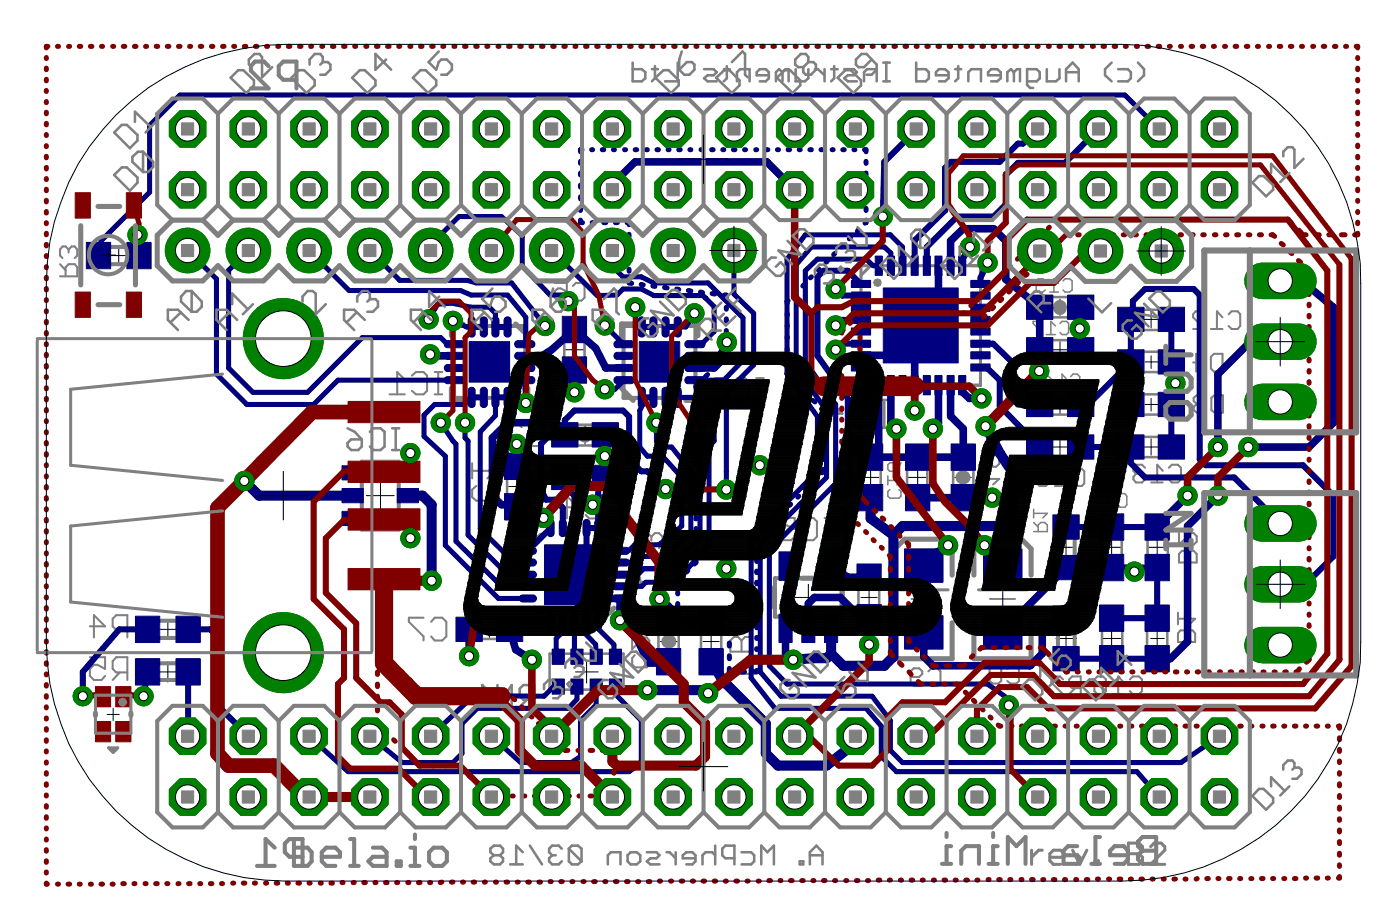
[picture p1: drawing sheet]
<svg xmlns="http://www.w3.org/2000/svg" width="59mm" height="38mm" viewBox="0 0 59 38" stroke-linecap="round" stroke-linejoin="round" font-family="sans-serif">
<g fill="none" stroke="#000" stroke-width=".04">
<path d="M4.5 10.7h.9M5 10.3v.8M19.7 15.1h1.5M20.5 14.3v1.6M21.6 20v.7M23.6 14.6h.8M24 14.2v.8M24 20h.9M24.1 18.2h.8M24.5 17.8v.8M24.5 19.5v.9M26.8 15.1h1.6"/>
<path d="M27.6 14.3v1.6M36 20h.7M36.4 19.6v.7M37.6 13.6h1.8M38 20h.7M38.4 19.6v.7M38.5 12.8v1.7M39.9 20h.7M40.3 19.6v.7M43.9 18.7h.9M43.9 16.9h.8M44 14.6h.7"/>
<path d="M44 12.8h.7M44.3 12.5v.7M44.3 14.3v.7M44.3 16.5v.8M44.3 18.3v.8M47.8 18.7h.7M47.8 13.3h.7M47.9 15.1h.5M47.9 16.9h.5M48.1 13v.7M48.1 14.9v.5M48.1 16.6v.6"/>
<path d="M48.1 18.3v.7M6.6 28.1h.8M6.6 26.3h.8M7 25.9v.8M7 27.7v.8M15.3 20.7h1.2M15.9 20.1v1.2M20.1 26.3h.7M20.5 26v.6M21.3 20.3h.7M23.3 24h1.5M24 23.3v1.4"/>
<path d="M24.1 28.1h.9M24.5 27.6v.9M27.6 26.8h.7M28 26.4v.7M29.4 26.8h.7M29.7 26.5v.6M33.2 25h1.1M33.8 24.4v1.1M36 25h.7M36.3 24.6v.7M38.1 25h1M38.6 24.5v1.1"/>
<path d="M41.4 25h1.1M41.9 24.5v1.1M44.1 26.7h.9M44.2 22.9h.7M44.6 22.5v.8M44.6 26.3v.8M46.1 26.7h.8M46.1 22.9h.8M46.5 22.5v.7M46.5 26.3v.8M48 22.9h.7M48.1 26.7h.6"/>
<path d="M48.4 22.5v.7M48.4 26.4v.6"/>
</g>
<g fill="none" stroke="#808080" stroke-width=".08">
<path d="M2.5 11.5h.7v-.3l-.1-.2h-.2l-.2 .2v.3M2.5 11l.2 .3M2.9 10.4l.1-.1h.1l.1 .1v.3l-.1 .1M2.9 10.4l-.2-.1h-.1l-.1 .1v.3l.1 .1M2.9 10.4v.2M16.3 16.5h.6M16.9 15.9l-.3-.4v1M17.2 15.7l.2-.2h.3l.2 .2v.6l-.2 .2h-.3l-.2-.2M18.2 16.5h.3M18.2 15.5h.3M18.3 15.5v1M19.7 19.4v.6"/>
<path d="M19.7 19.7h1l-.3 .3M21.3 18.2l-.1 .1v.2l.1 .1h.3l.2-.1M21.3 18.2h.2M21.8 17.9l-.2-.2h-.3l-.1 .2v.1l.1 .2M22.1 17.9l.2-.2h.3l.1 .2v.6l-.1 .1h-.3l-.2-.1M23.2 11.8h.5v.4l-.3-.1-.2 .1v.2l.1 .2h.3l.1-.2M24 12l.1-.2h.2l.1 .2v.4l-.1 .2h-.2l-.1-.2M30.4 16l-.2-.2h-.3l-.1 .2v.1l.6 .6h-.6M30.7 16l.1-.2h.3l.2 .2v.6l-.2 .1h-.3l-.1-.1M31.6 16.7h.3M31.6 15.8h.3M31.8 15.8v.9"/>
<path d="M41 19.8v.4M41.4 19.1l.1-.1 .3 .1v.3l-.2 .1h-.1l-.1-.1M41.4 19.1l-.1-.1-.3 .1v.3l.2 .1 .2-.1M41.4 19.1v.3M43.3 19.6h.5v.4l-.2-.2-.3 .2v.2l.2 .1h.2l.1-.1M44.6 19.8l-.3-.2v.7M44.8 19.7l.2-.1h.2l.1 .1v.5l-.1 .1h-.2l-.2-.1M47.5 19.8l-.1 .1 .1 .3h.2l.2-.2M47.5 19.8h.1M47.9 19.5l-.2-.1h-.2l-.1 .1 .1 .3M48.6 19.7l-.2-.3v.8M48.9 19.5l.1-.1h.2l.2 .1v.5l-.2 .2h-.2l-.1-.2"/>
<path d="M49.9 15.1h.5l-.4-.3v.7M50 16.9l-.1 .1v.1l.1 .1h.3l.1-.1M50 16.9h.2M50.4 13.1l-.2-.1h-.2l-.1 .1v.2l.5 .4h-.5M50.4 16.6l-.1-.1h-.3l-.1 .1 .1 .3M50.6 13.7h.5M50.6 16.6l.2-.1h.3v.7h-.3l-.2-.1zM50.7 14.8h.4v.7h-.4l-.1-.1v-.5zM51.1 13.3l-.2-.3v.7M51.4 13.1l.1-.1h.2l.1 .1v.5l-.1 .1h-.2l-.1-.1M3.8 26.2h.6l-.5-.5v.9M3.8 27.5h.6v.5l-.5-.2-.1 .2v.2l.1 .2h.3l.2-.2"/>
<path d="M5 26.3l-.3 .3M5 28.1l-.3 .3M5.3 26.3h-.4l-.2-.1v-.3l.2-.2h.4v.9M5.3 28.1h-.4l-.2-.1v-.4l.2-.1h.4v.9M17.7 25.8h-.6v.2l.6 .6v.2M18 26l.2-.2h.3l.2 .2v.6l-.2 .2h-.3l-.2-.2M19.9 20.3l-.2 .2v.3l.2 .1h.6l.2-.1v-.3l-.2-.2M23.5 21.2h.7l-.5-.5v1M24.5 20.9l.1-.2h.3l.2 .2v.6l-.2 .2h-.3l-.1-.2M26.4 26.6v.5l.5-.5h.1l.1 .2v.2l-.1 .1M26.5 27.4l-.1 .1v.3l.1 .1h.5l.1-.1v-.3l-.1-.1M26.8 24.1v.4"/>
<path d="M26.8 24.3h.9M26.9 23.2l-.1 .2v.3l.1 .1h.6l.2-.1v-.3l-.2-.2M27.2 22.4l-.1-.1h-.2l-.1 .1v.3l.1 .2M27.2 22.4l.2-.1h.1l.2 .1v.3l-.2 .2M27.2 22.4v.2M27.7 24.1v.4M30.5 26.8l.2-.2h.2l.1 .2 .1-.2h.2l.2 .2v.4h-1zM30.5 25.7v.6M30.5 26h1l-.4 .3M31 26.8v.4M31 27.9v.3M31.5 27.6v.6h-1"/>
<path d="M32.6 21.6h.6v.5l-.4-.1-.2 .1v.3l.2 .2h.3l.1-.2M33.5 21.8l.2-.2h.3l.2 .2v.6l-.2 .2h-.3l-.2-.2M34.5 22.6h.3M34.5 21.6h.3M34.6 21.6v1M38.1 28.3h.3l.2-.1-.2-.3h-.2l-.1 .2v.4l.1 .2h.2l.2-.2M38.8 28.1l.1-.2h.3l.1 .2v.4l-.1 .2h-.3l-.1-.2M41 20h.8l-.3 .2M41.2 20.5l-.2 .1v.3l.2 .1h.4l.2-.1v-.3l-.2-.1M41.5 28.2l-.1-.1v-.1l.1-.2h.2l.2 .2-.2 .2M41.5 28.2l-.1 .1v.2l.1 .1h.2l.2-.1-.2-.3M41.5 28.2h.2"/>
<path d="M42.1 28l.1-.2h.3l.1 .2v.5l-.1 .1h-.3l-.1-.1M44.1 20.3h.5M44.4 28.4l-.1-.1h-.2l-.1 .1v.1l.4 .5h-.4M44.9 28.8l-.2 .2M45.2 28.8h-.4l-.1-.1v-.3l.1-.1h.4v.7M45.8 28.4l.1-.1h.2l.1 .1v.5M45.8 28.4v.5l.1 .1h.2l.1-.1M45.8 28.4l.4 .5M46.5 29h.5M47 28.5l-.3-.2v.7M47.2 28.4l.2-.1h.2l.1 .1v.5l-.1 .1h-.2l-.2-.1M48.1 20.2h.5"/>
<path d="M49.2 25.6v.5M49.2 25.9h.8l-.3 .2M49.3 22.3v.5l.5-.5 .2 .1v.2l-.1 .2M49.4 26.3h.5l.1 .2v.3h-.8v-.3zM49.4 23h.5l.1 .1v.4h-.7v-.4z"/>
</g>
<g fill="none" stroke="#808080" stroke-width=".11">
<path d="M14.5 18.5l.2-.1h.4v.3l-.1 .1h-.3l-.2-.1zM14.5 17.9l.3 .1 .3 .4M15.5 18l.1-.1h.3l.2 .1v.7l-.2 .1h-.3l-.1-.1M16.4 18.8h.3M16.4 17.9h.3M16.5 17.9v.9M21.2 20v.7M22 20v.7M23.6 14.3v.7M24.1 18.6h.7M24.1 17.7h.7M24.1 19.5h.7"/>
<path d="M24.4 14.3v.7M26.4 2.6v.8h.4l.2-.1v-.3l-.2-.1h-.4M27.3 2.9h.2M27.4 2.8v.5l-.1 .1M28.3 2.6v.8h-.5M29.4 2.9h.4l.2 .1-.2 .1h-.2l-.2 .2 .2 .1h.4M30.3 2.9h.2M30.4 2.8v.5l-.1 .1M30.8 3.4v-.4l.1-.1h.4v.5M32.1 3.1h-.5l.2-.2h.2l.1 .1v.3l-.1 .1h-.2M32.7 3l.3-.1v.5M32.7 3v.4"/>
<path d="M32.7 3l-.1-.1-.2 .1v.4M33.3 2.9v.5h.3l.2-.1v-.4M34.1 2.9h.1l.3 .2M34.4 17.3h.8l-.6-.6v1.2M34.5 2.9v.5M34.7 2.9h.3M34.9 2.8v.5l-.2 .1M35.3 2.9h.4l.1 .1-.1 .1h-.3l-.1 .2 .1 .1h.4M35.6 16.9l.2-.2h.4l.2 .2v.8l-.2 .2h-.4l-.2-.2M36 19.6v.7M36.1 3.4v-.4l.1-.1h.5v.5M36.8 17.9h.4"/>
<path d="M36.8 16.7h.4M36.8 19.6v.7M36.9 3.4h.3M36.9 2.6h.3M37 16.7v1.2M37.1 2.6v.8M37.9 19.6v.7M38.3 2.6v.8h.4l.1-.1v-.3l-.1-.1h-.4M38.8 19.6v.7M39.7 3.1h-.6l.2-.2h.2l.2 .1v.3l-.2 .1h-.2M39.8 19.6v.7M39.9 2.9h.3"/>
<path d="M40.1 2.8v.5l-.2 .1M40.5 3.4v-.4l.1-.1h.4v.5M40.7 19.6v.7M41.8 3.1h-.5l.1-.2h.3l.1 .1v.3l-.1 .1h-.3M42.4 3l.2-.1v.5M42.4 3v.4M42.4 3l-.1-.1-.2 .1v.4M42.9 3.4h.4l.2-.1v-.3l-.2-.1h-.4v.6l.3 .2M43.8 2.9v.5h.3l.2-.1v-.4M44 15.1h.7M44 14.2h.7M44 12.4h.7"/>
<path d="M44 13.3h.7M44 16.5h.7M44 17.3h.7M44 19.1h.7M44 18.3h.7M44.6 3.4v-.5l.2-.3 .3 .3v.5M44.6 3h.5M46.5 2.6l-.3 .3v.2l.3 .3M46.7 2.9h.4l.2 .1v.3l-.2 .1h-.4M47.6 2.6l.2 .3v.2l-.2 .3M47.8 16.5h.7M47.8 17.3h.7"/>
<path d="M47.8 19.1h.7M47.8 18.3h.7M47.8 13.8h.7M47.8 12.9h.7M47.8 14.7h.7M47.8 15.5h.7M19.8 29.5h.7M20.1 25.9h.7M20.1 26.7h.7M20.5 28.9l-.3-.3v.9M20.6 35.7h.3M20.6 35.7l-.1 .2v.1l.1 .1h.3l.1-.1-.1-.3"/>
<path d="M20.6 35.7l-.1-.1v-.1l.1-.2h.3l.1 .2v.1l-.1 .1M20.8 28.6v.9l.6-.9v.9M21.3 36.1h.6M21.9 35.6l-.3-.3v.8M22 29.2l-.3 .3M22.2 35.3l.5 .8M22.3 29.2h-.4l-.2-.1v-.3l.2-.2h.4v.9M23 27.3h.2l.1 .1 .2-.1h.5l.1 .1 .2-.1h.5l.1 .1 .2-.1h.5l.1 .1 .2-.1h.2v1.5h-.2l-.2-.1-.1 .1h-.5l-.1-.1-.2 .1h-.6v-.1l-.2 .1h-.6v-.1l-.2 .1h-.2zM23.1 35.7h.1M23.1 35.7l-.1 .2 .1 .2h.3l.1-.1M23.5 35.5l-.1-.2h-.3l-.1 .2v.1l.1 .1M23.8 35.5v.5l.1 .1h.3l.1-.1"/>
<path d="M23.8 35.5l.1-.2h.3l.1 .2v.5M23.8 35.5l.5 .5M24.1 20.4h.7M25.4 36.1v-.4l.1-.1h.4v.5M26.2 35.7l.2-.1h.2l.2 .1v.3l-.2 .1h-.2l-.2-.1zM27 35.6h.4l.2 .1-.2 .2h-.2l-.2 .1 .2 .1h.4M27.5 26.4v.7M27.9 35.6h.1l.2 .3M28.2 35.6v.5M28.4 26.4v.7M29.1 35.9h-.6v-.2l.2-.1h.2l.2 .1v.3l-.2 .1h-.2M29.3 26.4v.7"/>
<path d="M29.9 35.7l-.1-.1h-.3l-.1 .1v.4M29.9 35.3v.8M30.2 26.4v.7M30.7 35.9h-.4l-.1-.2v-.2l.1-.2h.4v.8M31 35.6h.4l.1 .1v.3l-.1 .1h-.4M31.8 36.1v-.8l.3 .3 .3-.3v.8M33.4 36h.2v.1h-.2zM33.9 36.1v-.5l.2-.3 .3 .3v.5M33.9 35.7h.5M35.9 24.6v.7M36.8 24.6v.7M46 22.5v.7"/>
<path d="M46.1 26.3v.7M46.9 22.5v.7M46.9 26.3v.7M48 26.3v.7M48 22.5v.7M48.8 26.3v.7M48.8 22.5v.7"/>
</g>
<g fill="none" stroke="#808080" stroke-width=".06">
<path d="M35 19.3v.3l.4-.3h.2v.2l-.1 .1M35.1 19.8l.2 .1 .2-.1 .1 .1v.3h-.6v-.3zM35.3 19.9v.3M37.1 19.4l.2-.1 .1 .1v.3l-.3-.1zM37.1 19.9v.4M37.7 19.3l-.3 .4M43.3 11.9l.4-.1-.1-.1h-.3v.4l.1 .1 .3-.1M43.6 13.4h-.4l.4 .6M43.6 15.9h.4l-.3-.3v.6M43.7 14h.4M43.9 12.2h.3M44.1 13.6l-.2-.2v.6"/>
<path d="M44.2 16.2h.4M44.2 11.8l-.1-.1v.5M44.3 13.5l.1-.1 .3 .1v.4l-.1 .1-.3-.1M44.4 11.7h.1h.3v.4l-.1 .1-.3-.1M44.6 15.8l-.2-.2v.6M44.8 15.7l.1-.1h.1l.1 .1v.4l-.1 .1h-.1l-.1-.1M35.3 20.5v.2M35.6 20.4v.3h-.6M37.1 20.1h.6l-.2 .2M37.2 20.5h-.1l.1 .3h.4l.1-.1-.1-.2M43.2 22.2h.6v-.3l-.1-.1h-.2l-.1 .1v.3M43.2 21.8l.2 .2"/>
<path d="M43.2 21.5h.6l-.2 .1M43.2 21.3v.3M45.6 21.2h.4M46 20.8l-.2-.2v.6M46.2 21.2h.4M46.6 20.8l-.2-.2v.6M46.7 20.7l.1-.1h.2l.1 .1v.4l-.1 .1h-.2l-.1-.1"/>
</g>
<g fill="#808080" stroke="#808080" stroke-width=".04">
<path d="M21.2 20.7h.9v.5h-.9z"/>
<path d="M21.2 19.5h.9v.5h-.9z"/>
<path d="M27.5 26h.9v.5h-.9z"/>
<path d="M27.5 27.1h.9v.5h-.9z"/>
<path d="M23.6 17.7h.5v.9h-.5z"/>
<path d="M24.8 17.7h.5v.9h-.5z"/>
<path d="M23.6 19.5h.5v.9h-.5z"/>
<path d="M24.8 19.5h.5v.9h-.5z"/>
<path d="M23.5 13.8h1v.5h-1z"/>
<path d="M23.5 15h1v.5h-1z"/>
<path d="M44.1 23.3h.9v.4h-.9z"/>
<path d="M44.1 22h.9v.4h-.9z"/>
<path d="M44.1 25.8h.9v.5h-.9z"/>
<path d="M44.1 27.1h.9v.4h-.9z"/>
<path d="M46 27h1v.5h-1z"/>
<path d="M46 25.8h1v.5h-1z"/>
<path d="M46 22h.9v.5h-.9z"/>
<path d="M46 23.2h.9v.5h-.9z"/>
<path d="M37.9 19.1h.9v.5h-.9z"/>
<path d="M37.9 20.3h.9v.5h-.9z"/>
<path d="M43.5 14.2h.5v.9h-.5z"/>
<path d="M44.7 14.2h.5v.9h-.5z"/>
<path d="M35.9 24.1h.9v.5h-.9z"/>
<path d="M35.9 25.3h.9v.5h-.9z"/>
<path d="M39.8 20.3h.9v.5h-.9z"/>
<path d="M39.8 19.1h.9v.5h-.9z"/>
<path d="M44.7 12.4h.5v.9h-.5z"/>
<path d="M43.5 12.4h.5v.9h-.5z"/>
<path d="M35.9 19.1h1v.5h-1z"/>
<path d="M35.9 20.3h1v.5h-1z"/>
<path d="M44.7 16.4h.5v1h-.5z"/>
<path d="M43.5 16.4h.5v1h-.5z"/>
<path d="M43.5 18.2h.5v.9h-.5z"/>
<path d="M44.7 18.2h.5v.9h-.5z"/>
<path d="M47.3 12.9h.5v.9h-.5z"/>
<path d="M48.5 12.9h.5v.9h-.5z"/>
<path d="M48.5 18.2h.5v.9h-.5z"/>
<path d="M47.3 18.2h.5v.9h-.5z"/>
<path d="M34.5 25.8h.5v.6h-.5z"/>
<path d="M33.5 25.8h.5v.6h-.5z"/>
<path d="M32.6 25.8h.5v.6h-.5z"/>
<path d="M32.6 23.5h.5v.6h-.5z"/>
<path d="M34.5 23.5h.5v.6h-.5z"/>
<path d="M20.8 25.8h.5v.9h-.5z"/>
<path d="M19.6 25.8h.5v.9h-.5z"/>
<path d="M47.9 25.8h.9v.5h-.9z"/>
<path d="M47.9 27h.9v.5h-.9z"/>
<path d="M47.9 23.2h1v.5h-1z"/>
<path d="M47.9 22h1v.6h-1z"/>
<path d="M48.5 16.4h.5v1h-.5z"/>
<path d="M47.3 16.4h.5v1h-.5z"/>
<path d="M48.5 14.7h.5v.9h-.5z"/>
<path d="M47.3 14.7h.5v.9h-.5z"/>
<path d="M36 13.7h.4v.3h-.4z"/>
<path d="M36 13.2h.4v.3h-.4z"/>
<path d="M36 12.7h.4v.3h-.4z"/>
<path d="M36 12.2h.4v.3h-.4z"/>
<path d="M36 11.7h.4v.3h-.4z"/>
<path d="M36 14.2h.4v.3h-.4z"/>
<path d="M36 14.7h.4v.3h-.4z"/>
<path d="M36 15.2h.4v.3h-.4z"/>
<path d="M38.6 15.7h.3v.4h-.3z"/>
<path d="M38.1 15.7h.3v.4h-.3z"/>
<path d="M37.6 15.7h.3v.4h-.3z"/>
<path d="M37.1 15.7h.3v.4h-.3z"/>
<path d="M36.6 15.7h.3v.4h-.3z"/>
<path d="M39.1 15.7h.3v.4h-.3z"/>
<path d="M39.6 15.7h.3v.4h-.3z"/>
<path d="M40.1 15.7h.3v.4h-.3z"/>
<path d="M38.1 11.1h.3v.4h-.3z"/>
<path d="M38.6 11.1h.3v.4h-.3z"/>
<path d="M39.1 11.1h.3v.4h-.3z"/>
<path d="M39.6 11.1h.3v.4h-.3z"/>
<path d="M40.1 11.1h.3v.4h-.3z"/>
<path d="M37.6 11.1h.3v.4h-.3z"/>
<path d="M37.1 11.1h.3v.4h-.3z"/>
<path d="M36.6 11.1h.3v.4h-.3z"/>
<path d="M40.6 13.2h.4v.3h-.4z"/>
<path d="M40.6 13.7h.4v.3h-.4z"/>
<path d="M40.6 14.2h.4v.3h-.4z"/>
<path d="M40.6 14.7h.4v.3h-.4z"/>
<path d="M40.6 15.2h.4v.3h-.4z"/>
<path d="M40.6 12.7h.4v.3h-.4z"/>
<path d="M40.6 12.2h.4v.3h-.4z"/>
<path d="M40.6 11.7h.4v.3h-.4z"/>
<path d="M29.3 26h.9v.5h-.9z"/>
<path d="M29.3 27.1h.9v.5h-.9z"/>
<path d="M4.1 10.3h.4v.8h-.4z"/>
<path d="M5.4 10.3h.4v.8h-.4z"/>
<path d="M6.2 25.9h.4v.8h-.4z"/>
<path d="M7.4 25.9h.5v.8h-.5z"/>
<path d="M6.2 27.7h.4v.8h-.4z"/>
<path d="M7.4 27.7h.5v.8h-.5z"/>
<path d="M16.7 19.5h.6v.5h-.6z"/>
<path d="M16.7 20.5h.6v.5h-.6z"/>
<path d="M16.7 21.4h.6v.5h-.6z"/>
<path d="M14.5 21.4h.6v.5h-.6z"/>
<path d="M14.5 20.5h.6v.5h-.6z"/>
<path d="M14.5 19.5h.6v.5h-.6z"/>
</g>
<g fill="none" stroke="#808080" stroke-width=".17">
<path d="M4.5 11h.9M4.5 10.3h.9M11.2 2.8l-.2-.2h-.3l-.2 .2v.2l.7 .7h-.7M12.4 3.3h-.6l-.1-.2v-.3l.1-.2h.6v1.1M15.1 19.3h1.6v2.8h-1.6zM19 13.6h3v3h-3zM26.1 13.6h3v3h-3zM6.6 26.7h.8M6.6 25.9h.8M6.6 28.4h.8M6.6 27.7h.8M10.7 36.2h.8"/>
<path d="M11.5 35.4l-.4-.3v1.1M12.6 35.8h-.5l-.2-.2v-.3l.2-.2h.5v1.1M32.4 24.2h2.8v1.6h-2.8zM39.4 36.1h.4M39.6 34.8v.2M39.8 35.4h-.2v.7M40.2 36.1v-.5l.2-.2h.5v.7M41.3 36.1h.4M41.5 34.8v.2M41.7 35.4h-.2v.7M42.1 36.1v-1.1l.4 .4 .4-.4v1.1M44.2 22.4v.9"/>
<path d="M44.2 26.2v.9M44.9 22.4v.9M44.9 26.2v.9M45 35.4h-.3l-.2 .2v.5h.5l.2-.2-.2-.2h-.5M45.6 36.1h.4M46 35h-.2v1.1M47.1 35.7h-.7v-.1l.2-.2h.4l.1 .2v.3l-.1 .2h-.4M47.6 35.2l.2-.2h.5v1.1h-.5l-.2-.2v-.2l.2-.1-.2-.2zM47.8 35.6h.5"/>
</g>
<path d="M36 11.1h5v5h-5zM36.4 11.1l-.4 .4M37.6 24.7h2M40.9 24.7h2" fill="none" stroke="#808080" stroke-width=".13"/>
<g fill="none" stroke="#808080" stroke-width=".21">
<path d="M18.9 16.2v.5h.5M19.4 13.5h-.5v.5M21.6 13.5l.5 .5M22.1 16.2v.5h-.5M26 16.2l.5 .5M26.5 13.5h-.5v.5M28.7 13.5h.5v.5M29.2 16.2v.5h-.5M22.4 25.4l.2 .3M22.6 22.4l-.2 .2M25.4 22.4l.3 .2M25.7 25.4l-.3 .3"/>
<path d="M32.4 24.5v.9M33.5 24.2h.6M35.2 24.5v.9M37.4 26v1.5h2.4v-1.5M37.4 24v-1.1l.4-.4h1.6l.4 .4v1.1M40.7 24v-1.1l.4-.4h1.6l.4 .4v1.1M40.7 26v1.5h2.4v-1.5"/>
</g>
<g fill="#808080" stroke="#808080" stroke-width=".04">
<path d="M21.9 21.8a.32 .32 0 0 1 .4 .1 .32 .32 0 0 1-.2 .4 .32 .32 0 0 1-.4-.3l.3-.2 .2 .2a.2 .2 0 0 1-.1 .2 .2 .2 0 0 1-.2-.1l-.1-.1h-.1z" fill-rule="evenodd"/>
<path d="M36.6 11.7h.2v.2h-.2l-.1-.1h.2h-.2z" fill-rule="evenodd"/>
<circle cx="16.4" cy="19.6" r=".11"/>
</g>
<path d="M24.5 18.2h.1M40.2 20h.1M44.3 12.8v.1M27.9 26.8h.1" fill="none" stroke="#808080" stroke-width=".57"/>
<g fill="#000080" stroke="#000080" stroke-width=".04">
<path d="M22.9 21.8l.1-.1 .2 .2v.4l-.2 .1-.1-.1z" fill-rule="evenodd"/>
<path d="M23.4 21.8l.1-.1 .2 .2v.4l-.2 .1-.1-.1z" fill-rule="evenodd"/>
<path d="M23.9 21.8l.1-.1 .2 .2v.4l-.2 .1-.1-.1z" fill-rule="evenodd"/>
<path d="M24.4 21.8l.1-.1 .2 .2v.4l-.2 .1-.1-.1z" fill-rule="evenodd"/>
<path d="M24.9 21.8l.1-.1 .2 .2v.4l-.2 .1-.1-.1z" fill-rule="evenodd"/>
<path d="M25.6 22.9h.6l.1 .1-.1 .2h-.4l-.2-.2z" fill-rule="evenodd"/>
<path d="M25.6 23.4h.6l.1 .1-.1 .2h-.4l-.2-.2z" fill-rule="evenodd"/>
<path d="M25.6 23.9h.6l.1 .1-.1 .2h-.4l-.2-.2z" fill-rule="evenodd"/>
<path d="M25.6 24.4h.6l.1 .1-.1 .2h-.4l-.2-.2z" fill-rule="evenodd"/>
<path d="M25.6 24.9h.6l.1 .1-.1 .2h-.4l-.2-.2z" fill-rule="evenodd"/>
<path d="M24.9 25.6h.1l.2 .2v.4l-.2 .1-.1-.1z" fill-rule="evenodd"/>
<path d="M24.4 25.6h.1l.2 .2v.4l-.2 .1-.1-.1z" fill-rule="evenodd"/>
<path d="M23.9 25.6h.1l.2 .2v.4l-.2 .1-.1-.1z" fill-rule="evenodd"/>
<path d="M23.4 25.6h.1l.2 .2v.4l-.2 .1-.1-.1z" fill-rule="evenodd"/>
<path d="M22.9 25.6h.1l.2 .2v.4l-.2 .1-.1-.1z" fill-rule="evenodd"/>
<path d="M21.8 24.9h.5l.1 .1-.1 .2h-.4l-.2-.2z" fill-rule="evenodd"/>
<path d="M21.8 24.4h.5l.1 .1-.1 .2h-.4l-.2-.2z" fill-rule="evenodd"/>
<path d="M21.8 23.9h.5l.1 .1-.1 .2h-.4l-.2-.2z" fill-rule="evenodd"/>
<path d="M21.8 23.4h.5l.1 .1-.1 .2h-.4l-.2-.2z" fill-rule="evenodd"/>
<path d="M21.8 22.9h.5l.1 .1-.1 .2h-.4l-.2-.2z" fill-rule="evenodd"/>
<path d="M21.1 16.2h.2l.1 .1v.6l-.2 .1-.1-.1z" fill-rule="evenodd"/>
<path d="M20.6 16.2h.2l.1 .1v.6l-.2 .1-.1-.1z" fill-rule="evenodd"/>
<path d="M20.1 16.2h.2l.1 .1v.6l-.2 .1-.1-.1z" fill-rule="evenodd"/>
<path d="M19.6 16.2h.2l.1 .1v.6l-.2 .1-.1-.1z" fill-rule="evenodd"/>
<path d="M18.6 15.8l.7-.1 .1 .2-.1 .1h-.6h-.1z" fill-rule="evenodd"/>
<path d="M18.6 15.3l.7-.1 .1 .2-.1 .1h-.6h-.1z" fill-rule="evenodd"/>
<path d="M18.6 14.8l.7-.1 .1 .2-.1 .1h-.6h-.1z" fill-rule="evenodd"/>
<path d="M18.6 14.3l.7-.1 .1 .2-.1 .1h-.6h-.1z" fill-rule="evenodd"/>
<path d="M19.6 13.3l.1-.1 .2 .2v.6l-.2 .1-.1-.1z" fill-rule="evenodd"/>
<path d="M20.1 13.3l.1-.1 .2 .2v.6l-.2 .1-.1-.1z" fill-rule="evenodd"/>
<path d="M20.6 13.3l.1-.1 .2 .2v.6l-.2 .1-.1-.1z" fill-rule="evenodd"/>
<path d="M21.1 13.3l.1-.1 .2 .2v.6l-.2 .1-.1-.1z" fill-rule="evenodd"/>
<path d="M21.6 14.3l.6-.1 .2 .2-.2 .1h-.5h-.1z" fill-rule="evenodd"/>
<path d="M21.6 14.8l.6-.1 .2 .2-.2 .1h-.5h-.1z" fill-rule="evenodd"/>
<path d="M21.6 15.3l.6-.1 .2 .2-.2 .1h-.5h-.1z" fill-rule="evenodd"/>
<path d="M21.6 15.8l.6-.1 .2 .2-.2 .1h-.5h-.1z" fill-rule="evenodd"/>
<path d="M26.7 13.3l.1-.1 .2 .2v.6l-.2 .1-.1-.1z" fill-rule="evenodd"/>
<path d="M27.2 13.3l.1-.1 .2 .2v.6l-.2 .1-.1-.1z" fill-rule="evenodd"/>
<path d="M27.7 13.3l.1-.1 .2 .2v.6l-.2 .1-.1-.1z" fill-rule="evenodd"/>
<path d="M28.2 13.3l.1-.1 .2 .2v.6l-.2 .1-.1-.1z" fill-rule="evenodd"/>
<path d="M28.7 14.3l.6-.1 .2 .2-.2 .1h-.5h-.1z" fill-rule="evenodd"/>
<path d="M28.7 14.8l.6-.1 .2 .2-.2 .1h-.5h-.1z" fill-rule="evenodd"/>
<path d="M28.7 15.3l.6-.1 .2 .2-.2 .1h-.5h-.1z" fill-rule="evenodd"/>
<path d="M28.7 15.8l.6-.1 .2 .2-.2 .1h-.5h-.1z" fill-rule="evenodd"/>
<path d="M28.2 16.2h.2l.1 .1v.6l-.2 .1-.1-.1z" fill-rule="evenodd"/>
<path d="M27.7 16.2h.2l.1 .1v.6l-.2 .1-.1-.1z" fill-rule="evenodd"/>
<path d="M27.2 16.2h.2l.1 .1v.6l-.2 .1-.1-.1z" fill-rule="evenodd"/>
<path d="M26.7 16.2h.2l.1 .1v.6l-.2 .1-.1-.1z" fill-rule="evenodd"/>
<path d="M25.7 15.8l.7-.1 .1 .2-.1 .1h-.6h-.1z" fill-rule="evenodd"/>
<path d="M25.7 15.3l.7-.1 .1 .2-.1 .1h-.6h-.1z" fill-rule="evenodd"/>
<path d="M25.7 14.8l.7-.1 .1 .2-.1 .1h-.6h-.1z" fill-rule="evenodd"/>
<path d="M25.7 14.3l.7-.1 .1 .2-.1 .1h-.6h-.1z" fill-rule="evenodd"/>
</g>
<g fill="#000080" stroke="#000080" stroke-width=".04">
<path d="M22.8 22.8h2.5v2.5h-2.5z"/>
<path d="M21.1 20.6h1v1.1h-1z"/>
<path d="M21.1 18.9h1v1.1h-1z"/>
<path d="M19.6 14.3h1.7v1.7h-1.7z"/>
<path d="M26.7 14.3h1.7v1.7h-1.7z"/>
<path d="M27.4 25.4h1.1v1.1h-1.1z"/>
<path d="M27.4 27.1h1.1v1.1h-1.1z"/>
<path d="M23.1 27.1h.5v.7h-.5z"/>
<path d="M23.9 27.1h.5v.7h-.5z"/>
<path d="M24.7 27.1h.5v.7h-.5z"/>
<path d="M25.5 27.1h.5v.7h-.5z"/>
<path d="M25.5 28.4h.5v.6h-.5z"/>
<path d="M24.7 28.4h.5v.6h-.5z"/>
<path d="M23.9 28.4h.5v.6h-.5z"/>
<path d="M23.1 28.4h.5v.6h-.5z"/>
<path d="M23.1 17.7h1.1v1h-1.1z"/>
<path d="M24.8 17.7h1.1v1h-1.1z"/>
<path d="M23.1 19.4h1.1v1.1h-1.1z"/>
<path d="M24.8 19.4h1.1v1.1h-1.1z"/>
<path d="M23.5 13.2h1v1.1h-1z"/>
<path d="M23.5 14.9h1v1.1h-1z"/>
<path d="M41.1 25.7h1.6v1.4h-1.6z"/>
<path d="M41.1 22.9h1.6v1.4h-1.6z"/>
<path d="M37.8 25.7h1.6v1.4h-1.6z"/>
<path d="M37.8 22.9h1.6v1.4h-1.6z"/>
<path d="M44 21.5h1.1v1h-1.1z"/>
<path d="M44 23.2h1.1v1h-1.1z"/>
<path d="M44 27h1.1v1h-1.1z"/>
<path d="M44 25.3h1.1v1h-1.1z"/>
<path d="M46 27h1v1.1h-1z"/>
<path d="M46 25.3h1v1.1h-1z"/>
<path d="M46 21.5h1v1.1h-1z"/>
<path d="M46 23.2h1v1.1h-1z"/>
<path d="M37.9 18.6h1v1.1h-1z"/>
<path d="M37.9 20.2h1v1.1h-1z"/>
<path d="M42.9 14.1h1.1v1h-1.1z"/>
<path d="M44.6 14.1h1.1v1h-1.1z"/>
<path d="M35.8 23.6h1v1.1h-1z"/>
<path d="M35.8 25.3h1v1.1h-1z"/>
<path d="M39.8 20.2h1v1.1h-1z"/>
<path d="M39.8 18.6h1v1.1h-1z"/>
<path d="M44.6 12.3h1.1v1h-1.1z"/>
<path d="M42.9 12.3h1.1v1h-1.1z"/>
<path d="M35.9 18.6h1v1.1h-1z"/>
<path d="M35.9 20.2h1v1.1h-1z"/>
<path d="M44.6 16.4h1.1v1h-1.1z"/>
<path d="M42.9 16.4h1.1v1h-1.1z"/>
<path d="M42.9 18.2h1.1v1h-1.1z"/>
<path d="M44.6 18.2h1.1v1h-1.1z"/>
<path d="M46.7 12.8h1.1v1.1h-1.1z"/>
<path d="M48.4 12.8h1.1v1.1h-1.1z"/>
<path d="M48.4 18.2h1.1v1h-1.1z"/>
<path d="M46.7 18.2h1.1v1h-1.1z"/>
<path d="M34.5 25.7h.5v1.2h-.5z"/>
<path d="M33.5 25.7h.6v1.2h-.6z"/>
<path d="M32.6 25.7h.5v1.2h-.5z"/>
<path d="M32.6 23.1h.5v1.1h-.5z"/>
<path d="M34.5 23.1h.5v1.1h-.5z"/>
<path d="M20.8 25.8h1.1v1h-1.1z"/>
<path d="M19.1 25.8h1.1v1h-1.1z"/>
<path d="M47.9 25.3h1v1.1h-1z"/>
<path d="M47.9 27h1v1.1h-1z"/>
<path d="M47.9 23.2h1v1.1h-1z"/>
<path d="M47.9 21.5h1v1.1h-1z"/>
<path d="M48.4 16.4h1.1v1h-1.1z"/>
<path d="M46.7 16.4h1.1v1h-1.1z"/>
<path d="M48.4 14.6h1.1v1h-1.1z"/>
<path d="M46.7 14.6h1.1v1h-1.1z"/>
<path d="M36.6 10.7h.3v.8h-.3z"/>
<path d="M37.1 10.7h.3v.8h-.3z"/>
<path d="M37.6 10.7h.3v.8h-.3z"/>
<path d="M38.1 10.7h.3v.8h-.3z"/>
<path d="M38.6 10.7h.3v.8h-.3z"/>
<path d="M39.1 10.7h.3v.8h-.3z"/>
<path d="M39.6 10.7h.3v.8h-.3z"/>
<path d="M40.1 10.7h.3v.8h-.3z"/>
<path d="M40.6 11.7h.8v.3h-.8z"/>
<path d="M40.6 12.2h.8v.3h-.8z"/>
<path d="M40.6 12.7h.8v.3h-.8z"/>
<path d="M40.6 13.2h.8v.3h-.8z"/>
<path d="M40.6 13.7h.8v.3h-.8z"/>
<path d="M40.6 14.2h.8v.3h-.8z"/>
<path d="M40.6 14.7h.8v.3h-.8z"/>
<path d="M40.6 15.2h.8v.3h-.8z"/>
<path d="M40.1 15.7h.3v.8h-.3z"/>
<path d="M39.6 15.7h.3v.8h-.3z"/>
<path d="M39.1 15.7h.3v.8h-.3z"/>
<path d="M38.6 15.7h.3v.8h-.3z"/>
<path d="M38.1 15.7h.3v.8h-.3z"/>
<path d="M37.6 15.7h.3v.8h-.3z"/>
<path d="M37.1 15.7h.3v.8h-.3z"/>
<path d="M36.6 15.7h.3v.8h-.3z"/>
<path d="M35.6 15.2h.8v.3h-.8z"/>
<path d="M35.6 14.7h.8v.3h-.8z"/>
<path d="M35.6 14.2h.8v.3h-.8z"/>
<path d="M35.6 13.7h.8v.3h-.8z"/>
<path d="M35.6 13.2h.8v.3h-.8z"/>
<path d="M35.6 12.7h.8v.3h-.8z"/>
<path d="M35.6 12.2h.8v.3h-.8z"/>
<path d="M35.6 11.7h.8v.3h-.8z"/>
<path d="M36.9 12h3.2v3.2h-3.2z"/>
<path d="M29.2 25.4h1v1.1h-1z"/>
<path d="M29.2 27.1h1v1.1h-1z"/>
<path d="M5.3 10.1h1v1.1h-1z"/>
<path d="M3.6 10.1h1v1.1h-1z"/>
<path d="M7.4 25.8h1v1.1h-1z"/>
<path d="M5.7 25.8h1v1.1h-1z"/>
<path d="M7.4 27.5h1v1.1h-1z"/>
<path d="M5.7 27.5h1v1.1h-1z"/>
<path d="M16.6 19.5h.9v.6h-.9z"/>
<path d="M16.6 20.4h.9v.6h-.9z"/>
<path d="M16.6 21.4h.9v.6h-.9z"/>
<path d="M14.3 21.4h.9v.6h-.9z"/>
<path d="M14.3 20.4h.9v.6h-.9z"/>
<path d="M14.3 19.5h.9v.6h-.9z"/>
</g>
<g fill="none" stroke="#000080" stroke-width=".25">
<path d="M5.7 9.8l.1 .9M17.2 18.9l.1 .6-.2 .3h-2.4M19.7 16.6h.5M19.7 13.7h.5M20.7 16.6h.5M20.7 13.7h.5M21.6 18.6v.9M23 18.2l-.4 .4v1.9l.2 .4h.4l.3 .3v.9M23.6 18.2v-.6l.4-.4h2l.3 .2v1.8l.5 .5h.3l.7 .7M23.6 20l.2-.2v.7l.2 .2v1.4M25.3 19.1v-.9v1.8h-.3v2.1h-.5v1.4l-.5 .5M26.8 16.6h.5"/>
<path d="M26.8 13.7h.5M27.8 16.6h.5M27.8 13.7h.5M34.9 12.1l.3 .3h.8M36 14.4h-.8l-.3 .2M36 11.9l-.6-.6h-1l-.2 .3v3.3l1.2 1.7v6.1l-.5 .6v.2l-.2 .2M36 13.4h-.8l-.3 .2M38.3 5.4l-1.3 1.4-.1 2.3M40.5 10.3l-.3 .5v.3M41 14.4h.5l.8 .7v1.5l.3 .3h.9M41 15.4h.2l.6 .5v1.1l1.7 1.7M41.3 11l-.3 .6v.3"/>
<path d="M43.4 5.4l-.6 .6h-.2l-.8 .8h-2l-.3 .2v1.8l-1.3 1.2v1.1M45.2 18.7h2.1M45.2 16.9h.3l1.8-1.8 .1-2.5 .5-.5h2l.3 .2v6.9l.2 .2h4.1l1.2 1.3v2.6l-1.1 1.1h-1.1M45.9 5.4l-1.4 1.4h-1.9l-.6 .5v1.2l-.5 .6h-1.5l-1.3 1.2v.8M47.3 16.9v2.5l.6 .6h3.7l1.9 1.9M49 13.3v5.4M49.1 16l-.1 .1M6.2 26.3h-1.2l-1.5 1.8v1M6.2 28.1l-.2 1M7.9 26.3h.9l.2 .3v2.8l1.4 1.4M7.9 28.1l-.1 2.7M14.7 21.7h2.4l.1 .8"/>
<path d="M21.6 21.2h.5l.6 .4 .3 .5-.9 .9M25 20.7l-.2 .4M42.2 29.2v.3M44.6 22h3.8M44.6 27.5h3.8M46.5 23.7h1.9v2.1h-1.9M47.2 23.7l.2 .2"/>
</g>
<g fill="none" stroke="#000080" stroke-width=".21">
<path d="M7.8 10.5l1.2 1.2v3.9l1.3 1.3h2.8l1-1h4.9M10.4 10.5l-.8 .8v4.1l1 1h2.3l2.2-2.3h3.3l.3 .3h.3M12.9 10.5l1.7 1.6h4.7l.4 .2h1.5l.8 1-.1 1.1M15.5 10.5l1.2 1.2h2.8l.4 .1h1.5l1.4 1.8M17.9 13.3l.4-.6h.6l.8 .1h.8l.2 .3v.6M18 10.5v-.3l1.2-1.1h1.8l.8 .8v1.2l1.2 1.2h.5l.3 .3M18.4 17.7l.7 .9v4l1.9 1.9h1.1M18.9 13.4l.6 .3h.2M19.4 17.7v.6l.2 .1v4l1.6 1.6h.9M19.7 16.6l-.3 .3h-1.2l-.5 .4v.9l.9 .9v3.7l2.2 2.2h1.3M20.7 16.6v.8l-.6 .6v4.1l1.4 1.4h.6M21.9 15.9l.1 .9"/>
<path d="M23.1 10.5l1.9 1.9 .8-.1 .2-.2h.8l.5 .3h2.1l.5 .4v1.1l-.6 .5h-.2M24.3 6.7v.1M24.3 7.2v.1M24.3 7.7v.1M24.3 8.2v.1M24.3 8.7v.1M24.3 9.2v.1h.1M24.3 6.3h.1M24.7 6.3h.1M24.8 9.3h.1M25.2 6.3h.1M25.2 9.3h.1"/>
<path d="M25.3 13.6l.8 .8M25.6 10.5v.6l.4 .5h.8l.5 .2h2.3l1.5 1.5v1.8l-.8 .8h-1.2M25.6 6.3h.1M25.7 9.3h.1M26.1 15.9l-.4 .4h-.4M26.1 6.3h.1M26.2 9.3l.1 .1M26.3 9.8v.1M26.3 10.3v.1M26.3 10.8h.1M26.3 11.3h.1M26.3 11.7l.1 .1"/>
<path d="M26.6 12.8v.9h.7M26.6 6.3h.1M26.8 11.9h.1M27 6.3h.1M27.3 12h.1M27.3 16.6h-.5l-.1 2.1 .4 .4h.6l.8 .9v2l-1 .8h-1l-.2 .2h-.3M27.4 17.7v.7l.3 .3h.4l.8 1v2.5l-1.1 1.1h-1l-.2 .2h-.6M27.5 6.3h.1M27.8 12h.1M27.9 6.3h.1M28.3 12.1h.1M28.3 16.6h.8l.8 .8v1l-.3 .2v4.1l-1.4 1.6h-1.2l-.2 .2h-.8"/>
<path d="M28.3 16.6v.2M28.3 16.6h.1M28.4 6.3h.1M28.8 12.1l.1 .1M28.8 6.3h.1M29 13.1l-.3 .6h-.4M29.1 17.9l.2 1.7v2.9l-1.3 1.3h-1.1l-.2 .2h-.7M29.1 16.6h.1M29.1 17.1h.1M29.1 17.5v.1M29.1 18h.1M29.1 18.4v.1"/>
<path d="M29.1 18.9h.1M29.1 19.3v.1M29.1 19.8h.1M29.2 16l-.1 .2M29.3 12.2h.1M29.3 6.3h.1M29.5 12.5h.1M29.6 15.7l-.1 .1M29.8 6.3h.1M29.8 12.3h.1M30 15.3l-.1 .1M30.2 6.3h.1"/>
<path d="M30.3 12.3l.1 .1M30.4 12.8v.1M30.4 13.3v.1M30.4 13.8v.1M30.4 14.3v.1M30.4 14.8l-.1 .2M30.7 6.3h.1M30.7 10.5v1.8l.8 .8v2.2l-1.1 1.1v4.1M31.1 6.3h.1M31.6 6.3h.1M32 6.3h.1M32.5 6.3h.1"/>
<path d="M32.9 15.6l1.3 1.8v2.3l-2.8 2.8v5.8l1 1.3h3.8l.6 .7v1.3l.7 .6h10l1 1.1M32.9 15.6l.1 .1M32.9 12.6h.1M32.9 6.3h.1M33.3 16v.1M33.3 12.2l-.1 .1M33.4 6.3h.1M33.6 11.9v.1M33.6 16.4h.1M33.9 6.3h.1M33.9 11.6h.1M34 16.7l.1 .1"/>
<path d="M34.2 11.3h.1M34.3 6.3h.1M34.3 17.1l.1 .1M34.4 19.6v.2M34.4 17.6v.1M34.4 18.2h.1M34.4 18.6v.1M34.4 19.1v.1M34.6 10.9l-.1 .1M34.8 6.3h.1M34.9 10.6h.1M35.2 10.3h.1"/>
<path d="M35.2 6.3h.1M35.5 9.9v.1M35.7 6.3h.1M35.9 9.6l-.1 .1M36.1 6.3h.1M36.2 9.2v.1M36.2 6.7v.1M36.2 7.2v.1M36.2 7.7v.1M36.2 8.2v.1M36.2 8.7v.1M36.7 11.1h-.2l-.3-.3h-2l-.5 .5v3.8l1.2 1.8v3.3l-2.7 2.8v4.8l.7 .8h8.4l.9 .6"/>
<path d="M37.2 11.1v-.5l-.2-.3h-3.1l-.6 .8v4.3l1.3 1.8v2.8l-2.8 2.7v5.4l.9 1h3.8l.7 1v1.3l.5 .5h11.7l1.6-1.1M37.7 11.1v-.8l-.5-.5h-3.5l-.8 1v4.8M40.2 11.1h.1M48.5 5.4l-1.5-1.4h-39.5l-1.2 1.2v2.8l-2.1 2.1v.5l-.1 .1M23.3 28.7h-.2l-.4 .4h-2.9l-1.8 1.7M23.5 26v.4l-.2 .3v.6l.1 .1h-.1M24 26v1.3l.1 .1M24.1 28.7v.5l-.3 .4h-3.8l-.7 .6v1.3l-.4 .4h-2.1l-1.3-1.1M24.5 26v.5l.4 .4v.5M24.9 28.7v.8l-.6 .6v1.5l-.4 .3h-2.1l-1.3-1.1M25 26v.3l.7 .6v.5M25.7 28.7v.3l1.1 1.1v1.8l-.5 .3h-11.7l-1.7-1.4"/>
<path d="M28.3 24.8h.1M28.3 25.2v.1M28.3 25.7v.1h.1M28.4 24.2l-.1 .1M28.8 23.8l-.1 .1M28.8 25.8h.1M29.1 20.2v.1M29.1 20.7v.1M29.1 21.2h.1M29.1 21.6v.1M29.1 22.1h.1M29.1 22.5v.1"/>
<path d="M29.1 23h.1M29.1 23.4l-.1 .2M29.4 25.8h.1M29.9 25.8h.1M30.4 25.8h.1v.1M30.5 27.9v.2h.1M30.5 26.3v.1M30.5 26.9v.1M30.5 27.4v.1M31 28.1h.1M31.6 28l-.1 .1M31.6 23h.1"/>
<path d="M31.6 23.4v.1M31.6 23.9h.1M31.6 24.3v.1M31.6 24.8h.1M31.6 25.2v.1M31.6 25.7v.1M31.6 26.2h.1M31.6 26.6v.1M31.6 27.1h.1M31.6 27.6h.1M31.7 22.4l-.1 .1M32 22.1v.1"/>
<path d="M32.4 21.8h-.1M32.7 21.4v.1M33.1 21.1h-.1M33.4 20.7l-.1 .1M33.8 20.4h-.1M34.1 20l-.1 .1"/>
</g>
<g fill="none" stroke="#000080" stroke-width=".32">
<path d="M18 14.8l1 .1M21.9 14.9h.8M22.7 14.9l1.3-1.1 .9 .8 .4 .8h.8M22.7 14.9l.1 .1v1.1l.2 .2v.6l-.8 .8h-1l-.6 .6v2.4l.4 .4h.5l.1 .1M24 15.5v.9M25.6 7.9v-.2l1-.9h5.5l1.1 1.1M30.4 14.3l-.3 .6v.2l-.2 .3h-.8M36 15.4v.5l.2 .2h.5v2.7l-.3 .3h3.9v-1.2l-.6-.5v-1.3M37.2 16.1v1.6l.3 .2M38.2 14.6l-.2 .3h-2M39.2 11.1v1.8l-1 1 .1 3.3M39.2 16.1v1.6l-.2 .2"/>
<path d="M39.7 11.1v-1l.6-.5h1.2l.5 .5v1.6l1.5 1.1M40.2 16.1v.3l.3 .2h.5M43.5 12.8v1.8M43.5 14.6l-.2 .3M43.5 12.8l.1 .2M43.5 14.6l-.1 .9M45.1 13.7l.1 .5M45.2 12.8v1.8M53.5 14.3l-.1 .1h-1.2l-1.3 1.2v3.1M53.5 11.7l.2-.1h.5l1.5 1.2v4.9l-1 1h-2.5M19.6 26.3v1.1M23 26h-1.4l-.3 .3 .3 .8 .6 .5"/>
<path d="M24 24l1 1h1l-.1 .9M32.8 25.7v1.7h.5l-.1 .2M33.8 26.3v-1.1l.2-.2h1.1l.9 .8h.3v1.1M34.7 23.6l.7 .5h.9M38.4 20.8h3.1M39.6 22.8l-1.1 .7 .1 .1M41.2 22.8l.8 .7-.1 .1M44.6 25.8l-.2 .2h-.6l-.2 .3v1l-.5 .5h-4.1l-.4-.4v-1M44.6 23.7l-2.7 2.7M49.6 20.7l-1.2 1.3M50.9 20.7l-1.3 1.3v4.8l-.7 .7h-.5"/>
</g>
<path d="M41.2 17.8l1.1 1.9v1.8l-.5 .5h-4.1l-.4 .4M10.2 20.1l.6 .6h3.9M17.1 20.7h.6l.3 .4v3.2M25.9 25.9l.8 .8 .4 1h.9M27.1 28.8h2.2l.3 .2M27.6 25l.4 .4v.6h1.7M29.7 27.7l.7 .9 1.6 1.6v1.3l.5 .5h2.1l1.2-1v-.2M34.7 26.3v1M34.7 27.3l-.1 .2-1.4 .1M36.4 20.8v.9l.9 .7M37.3 22.4v5l-.3 .4h-1.7l-.6-.5" fill="none" stroke="#000080" stroke-width=".42"/>
<path d="M52.8 16.8h1.5" fill="none" stroke="#008000" stroke-width="1.5"/>
<circle cx="53.5" cy="16.8" r=".51" fill="#fff" stroke="#000" stroke-width=".04"/>
<path d="M52.8 14.3h1.5" fill="none" stroke="#008000" stroke-width="1.5"/>
<circle cx="53.5" cy="14.3" r=".51" fill="#fff" stroke="#000" stroke-width=".04"/>
<path d="M52.8 11.7h1.5" fill="none" stroke="#008000" stroke-width="1.5"/>
<circle cx="53.5" cy="11.7" r=".51" fill="#fff" stroke="#000" stroke-width=".04"/>
<path d="M52.8 27h1.5" fill="none" stroke="#008000" stroke-width="1.5"/>
<circle cx="53.5" cy="27" r=".51" fill="#fff" stroke="#000" stroke-width=".04"/>
<path d="M52.8 24.4h1.5" fill="none" stroke="#008000" stroke-width="1.5"/>
<circle cx="53.5" cy="24.4" r=".51" fill="#fff" stroke="#000" stroke-width=".04"/>
<path d="M52.8 21.9h1.5" fill="none" stroke="#008000" stroke-width="1.5"/>
<circle cx="53.5" cy="21.9" r=".51" fill="#fff" stroke="#000" stroke-width=".04"/>
<circle cx="7.8" cy="7.9" r=".83" fill="#008000" stroke="#008000" stroke-width=".04"/>
<circle cx="7.8" cy="7.9" r=".51" fill="#fff" stroke="#000" stroke-width=".04"/>
<circle cx="7.8" cy="5.4" r=".83" fill="#008000" stroke="#008000" stroke-width=".04"/>
<circle cx="7.8" cy="5.4" r=".51" fill="#fff" stroke="#000" stroke-width=".04"/>
<circle cx="10.4" cy="7.9" r=".83" fill="#008000" stroke="#008000" stroke-width=".04"/>
<circle cx="10.4" cy="7.9" r=".51" fill="#fff" stroke="#000" stroke-width=".04"/>
<circle cx="10.4" cy="5.4" r=".83" fill="#008000" stroke="#008000" stroke-width=".04"/>
<circle cx="10.4" cy="5.4" r=".51" fill="#fff" stroke="#000" stroke-width=".04"/>
<circle cx="12.9" cy="7.9" r=".83" fill="#008000" stroke="#008000" stroke-width=".04"/>
<circle cx="12.9" cy="7.9" r=".51" fill="#fff" stroke="#000" stroke-width=".04"/>
<circle cx="12.9" cy="5.4" r=".83" fill="#008000" stroke="#008000" stroke-width=".04"/>
<circle cx="12.9" cy="5.4" r=".51" fill="#fff" stroke="#000" stroke-width=".04"/>
<circle cx="15.5" cy="7.9" r=".83" fill="#008000" stroke="#008000" stroke-width=".04"/>
<circle cx="15.5" cy="7.9" r=".51" fill="#fff" stroke="#000" stroke-width=".04"/>
<circle cx="15.5" cy="5.4" r=".83" fill="#008000" stroke="#008000" stroke-width=".04"/>
<circle cx="15.5" cy="5.4" r=".51" fill="#fff" stroke="#000" stroke-width=".04"/>
<circle cx="18" cy="7.9" r=".83" fill="#008000" stroke="#008000" stroke-width=".04"/>
<circle cx="18" cy="7.9" r=".51" fill="#fff" stroke="#000" stroke-width=".04"/>
<circle cx="18" cy="5.4" r=".83" fill="#008000" stroke="#008000" stroke-width=".04"/>
<circle cx="18" cy="5.4" r=".51" fill="#fff" stroke="#000" stroke-width=".04"/>
<circle cx="20.5" cy="7.9" r=".83" fill="#008000" stroke="#008000" stroke-width=".04"/>
<circle cx="20.5" cy="7.9" r=".51" fill="#fff" stroke="#000" stroke-width=".04"/>
<circle cx="20.5" cy="5.4" r=".83" fill="#008000" stroke="#008000" stroke-width=".04"/>
<circle cx="20.5" cy="5.4" r=".51" fill="#fff" stroke="#000" stroke-width=".04"/>
<circle cx="23.1" cy="7.9" r=".83" fill="#008000" stroke="#008000" stroke-width=".04"/>
<circle cx="23.1" cy="7.9" r=".51" fill="#fff" stroke="#000" stroke-width=".04"/>
<circle cx="23.1" cy="5.4" r=".83" fill="#008000" stroke="#008000" stroke-width=".04"/>
<circle cx="23.1" cy="5.4" r=".51" fill="#fff" stroke="#000" stroke-width=".04"/>
<circle cx="25.6" cy="7.9" r=".83" fill="#008000" stroke="#008000" stroke-width=".04"/>
<circle cx="25.6" cy="7.9" r=".51" fill="#fff" stroke="#000" stroke-width=".04"/>
<circle cx="25.6" cy="5.4" r=".83" fill="#008000" stroke="#008000" stroke-width=".04"/>
<circle cx="25.6" cy="5.4" r=".51" fill="#fff" stroke="#000" stroke-width=".04"/>
<circle cx="28.1" cy="7.9" r=".83" fill="#008000" stroke="#008000" stroke-width=".04"/>
<circle cx="28.1" cy="7.9" r=".51" fill="#fff" stroke="#000" stroke-width=".04"/>
<circle cx="28.1" cy="5.4" r=".83" fill="#008000" stroke="#008000" stroke-width=".04"/>
<circle cx="28.1" cy="5.4" r=".51" fill="#fff" stroke="#000" stroke-width=".04"/>
<circle cx="30.7" cy="7.9" r=".83" fill="#008000" stroke="#008000" stroke-width=".04"/>
<circle cx="30.7" cy="7.9" r=".51" fill="#fff" stroke="#000" stroke-width=".04"/>
<circle cx="30.7" cy="5.4" r=".83" fill="#008000" stroke="#008000" stroke-width=".04"/>
<circle cx="30.7" cy="5.4" r=".51" fill="#fff" stroke="#000" stroke-width=".04"/>
<circle cx="33.2" cy="7.9" r=".83" fill="#008000" stroke="#008000" stroke-width=".04"/>
<circle cx="33.2" cy="7.9" r=".51" fill="#fff" stroke="#000" stroke-width=".04"/>
<circle cx="33.2" cy="5.4" r=".83" fill="#008000" stroke="#008000" stroke-width=".04"/>
<circle cx="33.2" cy="5.4" r=".51" fill="#fff" stroke="#000" stroke-width=".04"/>
<circle cx="35.8" cy="7.9" r=".83" fill="#008000" stroke="#008000" stroke-width=".04"/>
<circle cx="35.8" cy="7.9" r=".51" fill="#fff" stroke="#000" stroke-width=".04"/>
<circle cx="35.8" cy="5.4" r=".83" fill="#008000" stroke="#008000" stroke-width=".04"/>
<circle cx="35.8" cy="5.4" r=".51" fill="#fff" stroke="#000" stroke-width=".04"/>
<circle cx="38.3" cy="7.9" r=".83" fill="#008000" stroke="#008000" stroke-width=".04"/>
<circle cx="38.3" cy="7.9" r=".51" fill="#fff" stroke="#000" stroke-width=".04"/>
<circle cx="38.3" cy="5.4" r=".83" fill="#008000" stroke="#008000" stroke-width=".04"/>
<circle cx="38.3" cy="5.4" r=".51" fill="#fff" stroke="#000" stroke-width=".04"/>
<circle cx="40.8" cy="7.9" r=".83" fill="#008000" stroke="#008000" stroke-width=".04"/>
<circle cx="40.8" cy="7.9" r=".51" fill="#fff" stroke="#000" stroke-width=".04"/>
<circle cx="40.8" cy="5.4" r=".83" fill="#008000" stroke="#008000" stroke-width=".04"/>
<circle cx="40.8" cy="5.4" r=".51" fill="#fff" stroke="#000" stroke-width=".04"/>
<circle cx="43.4" cy="7.9" r=".83" fill="#008000" stroke="#008000" stroke-width=".04"/>
<circle cx="43.4" cy="7.9" r=".51" fill="#fff" stroke="#000" stroke-width=".04"/>
<circle cx="43.4" cy="5.4" r=".83" fill="#008000" stroke="#008000" stroke-width=".04"/>
<circle cx="43.4" cy="5.4" r=".51" fill="#fff" stroke="#000" stroke-width=".04"/>
<circle cx="45.9" cy="7.9" r=".83" fill="#008000" stroke="#008000" stroke-width=".04"/>
<circle cx="45.9" cy="7.9" r=".51" fill="#fff" stroke="#000" stroke-width=".04"/>
<circle cx="45.9" cy="5.4" r=".83" fill="#008000" stroke="#008000" stroke-width=".04"/>
<circle cx="45.9" cy="5.4" r=".51" fill="#fff" stroke="#000" stroke-width=".04"/>
<circle cx="48.5" cy="7.9" r=".83" fill="#008000" stroke="#008000" stroke-width=".04"/>
<circle cx="48.5" cy="7.9" r=".51" fill="#fff" stroke="#000" stroke-width=".04"/>
<circle cx="48.5" cy="5.4" r=".83" fill="#008000" stroke="#008000" stroke-width=".04"/>
<circle cx="48.5" cy="5.4" r=".51" fill="#fff" stroke="#000" stroke-width=".04"/>
<circle cx="51" cy="7.9" r=".83" fill="#008000" stroke="#008000" stroke-width=".04"/>
<circle cx="51" cy="7.9" r=".51" fill="#fff" stroke="#000" stroke-width=".04"/>
<circle cx="51" cy="5.4" r=".83" fill="#008000" stroke="#008000" stroke-width=".04"/>
<circle cx="51" cy="5.4" r=".51" fill="#fff" stroke="#000" stroke-width=".04"/>
<circle cx="7.8" cy="33.3" r=".83" fill="#008000" stroke="#008000" stroke-width=".04"/>
<circle cx="7.8" cy="33.3" r=".51" fill="#fff" stroke="#000" stroke-width=".04"/>
<circle cx="7.8" cy="30.8" r=".83" fill="#008000" stroke="#008000" stroke-width=".04"/>
<circle cx="7.8" cy="30.8" r=".51" fill="#fff" stroke="#000" stroke-width=".04"/>
<circle cx="10.4" cy="33.3" r=".83" fill="#008000" stroke="#008000" stroke-width=".04"/>
<circle cx="10.4" cy="33.3" r=".51" fill="#fff" stroke="#000" stroke-width=".04"/>
<circle cx="10.4" cy="30.8" r=".83" fill="#008000" stroke="#008000" stroke-width=".04"/>
<circle cx="10.4" cy="30.8" r=".51" fill="#fff" stroke="#000" stroke-width=".04"/>
<circle cx="12.9" cy="33.3" r=".83" fill="#008000" stroke="#008000" stroke-width=".04"/>
<circle cx="12.9" cy="33.3" r=".51" fill="#fff" stroke="#000" stroke-width=".04"/>
<circle cx="12.9" cy="30.8" r=".83" fill="#008000" stroke="#008000" stroke-width=".04"/>
<circle cx="12.9" cy="30.8" r=".51" fill="#fff" stroke="#000" stroke-width=".04"/>
<circle cx="15.5" cy="33.3" r=".83" fill="#008000" stroke="#008000" stroke-width=".04"/>
<circle cx="15.5" cy="33.3" r=".51" fill="#fff" stroke="#000" stroke-width=".04"/>
<circle cx="15.5" cy="30.8" r=".83" fill="#008000" stroke="#008000" stroke-width=".04"/>
<circle cx="15.5" cy="30.8" r=".51" fill="#fff" stroke="#000" stroke-width=".04"/>
<circle cx="18" cy="33.3" r=".83" fill="#008000" stroke="#008000" stroke-width=".04"/>
<circle cx="18" cy="33.3" r=".51" fill="#fff" stroke="#000" stroke-width=".04"/>
<circle cx="18" cy="30.8" r=".83" fill="#008000" stroke="#008000" stroke-width=".04"/>
<circle cx="18" cy="30.8" r=".51" fill="#fff" stroke="#000" stroke-width=".04"/>
<circle cx="20.5" cy="33.3" r=".83" fill="#008000" stroke="#008000" stroke-width=".04"/>
<circle cx="20.5" cy="33.3" r=".51" fill="#fff" stroke="#000" stroke-width=".04"/>
<circle cx="20.5" cy="30.8" r=".83" fill="#008000" stroke="#008000" stroke-width=".04"/>
<circle cx="20.5" cy="30.8" r=".51" fill="#fff" stroke="#000" stroke-width=".04"/>
<circle cx="23.1" cy="33.3" r=".83" fill="#008000" stroke="#008000" stroke-width=".04"/>
<circle cx="23.1" cy="33.3" r=".51" fill="#fff" stroke="#000" stroke-width=".04"/>
<circle cx="23.1" cy="30.8" r=".83" fill="#008000" stroke="#008000" stroke-width=".04"/>
<circle cx="23.1" cy="30.8" r=".51" fill="#fff" stroke="#000" stroke-width=".04"/>
<circle cx="25.6" cy="33.3" r=".83" fill="#008000" stroke="#008000" stroke-width=".04"/>
<circle cx="25.6" cy="33.3" r=".51" fill="#fff" stroke="#000" stroke-width=".04"/>
<circle cx="25.6" cy="30.8" r=".83" fill="#008000" stroke="#008000" stroke-width=".04"/>
<circle cx="25.6" cy="30.8" r=".51" fill="#fff" stroke="#000" stroke-width=".04"/>
<circle cx="28.1" cy="33.3" r=".83" fill="#008000" stroke="#008000" stroke-width=".04"/>
<circle cx="28.1" cy="33.3" r=".51" fill="#fff" stroke="#000" stroke-width=".04"/>
<circle cx="28.1" cy="30.8" r=".83" fill="#008000" stroke="#008000" stroke-width=".04"/>
<circle cx="28.1" cy="30.8" r=".51" fill="#fff" stroke="#000" stroke-width=".04"/>
<circle cx="30.7" cy="33.3" r=".83" fill="#008000" stroke="#008000" stroke-width=".04"/>
<circle cx="30.7" cy="33.3" r=".51" fill="#fff" stroke="#000" stroke-width=".04"/>
<circle cx="30.7" cy="30.8" r=".83" fill="#008000" stroke="#008000" stroke-width=".04"/>
<circle cx="30.7" cy="30.8" r=".51" fill="#fff" stroke="#000" stroke-width=".04"/>
<circle cx="33.2" cy="33.3" r=".83" fill="#008000" stroke="#008000" stroke-width=".04"/>
<circle cx="33.2" cy="33.3" r=".51" fill="#fff" stroke="#000" stroke-width=".04"/>
<circle cx="33.2" cy="30.8" r=".83" fill="#008000" stroke="#008000" stroke-width=".04"/>
<circle cx="33.2" cy="30.8" r=".51" fill="#fff" stroke="#000" stroke-width=".04"/>
<circle cx="35.8" cy="33.3" r=".83" fill="#008000" stroke="#008000" stroke-width=".04"/>
<circle cx="35.8" cy="33.3" r=".51" fill="#fff" stroke="#000" stroke-width=".04"/>
<circle cx="35.8" cy="30.8" r=".83" fill="#008000" stroke="#008000" stroke-width=".04"/>
<circle cx="35.8" cy="30.8" r=".51" fill="#fff" stroke="#000" stroke-width=".04"/>
<circle cx="38.3" cy="33.3" r=".83" fill="#008000" stroke="#008000" stroke-width=".04"/>
<circle cx="38.3" cy="33.3" r=".51" fill="#fff" stroke="#000" stroke-width=".04"/>
<circle cx="38.3" cy="30.8" r=".83" fill="#008000" stroke="#008000" stroke-width=".04"/>
<circle cx="38.3" cy="30.8" r=".51" fill="#fff" stroke="#000" stroke-width=".04"/>
<circle cx="40.8" cy="33.3" r=".83" fill="#008000" stroke="#008000" stroke-width=".04"/>
<circle cx="40.8" cy="33.3" r=".51" fill="#fff" stroke="#000" stroke-width=".04"/>
<circle cx="40.8" cy="30.8" r=".83" fill="#008000" stroke="#008000" stroke-width=".04"/>
<circle cx="40.8" cy="30.8" r=".51" fill="#fff" stroke="#000" stroke-width=".04"/>
<circle cx="43.4" cy="33.3" r=".83" fill="#008000" stroke="#008000" stroke-width=".04"/>
<circle cx="43.4" cy="33.3" r=".51" fill="#fff" stroke="#000" stroke-width=".04"/>
<circle cx="43.4" cy="30.8" r=".83" fill="#008000" stroke="#008000" stroke-width=".04"/>
<circle cx="43.4" cy="30.8" r=".51" fill="#fff" stroke="#000" stroke-width=".04"/>
<circle cx="45.9" cy="33.3" r=".83" fill="#008000" stroke="#008000" stroke-width=".04"/>
<circle cx="45.9" cy="33.3" r=".51" fill="#fff" stroke="#000" stroke-width=".04"/>
<circle cx="45.9" cy="30.8" r=".83" fill="#008000" stroke="#008000" stroke-width=".04"/>
<circle cx="45.9" cy="30.8" r=".51" fill="#fff" stroke="#000" stroke-width=".04"/>
<circle cx="48.5" cy="33.3" r=".83" fill="#008000" stroke="#008000" stroke-width=".04"/>
<circle cx="48.5" cy="33.3" r=".51" fill="#fff" stroke="#000" stroke-width=".04"/>
<circle cx="48.5" cy="30.8" r=".83" fill="#008000" stroke="#008000" stroke-width=".04"/>
<circle cx="48.5" cy="30.8" r=".51" fill="#fff" stroke="#000" stroke-width=".04"/>
<circle cx="51" cy="33.3" r=".83" fill="#008000" stroke="#008000" stroke-width=".04"/>
<circle cx="51" cy="33.3" r=".51" fill="#fff" stroke="#000" stroke-width=".04"/>
<circle cx="51" cy="30.8" r=".83" fill="#008000" stroke="#008000" stroke-width=".04"/>
<circle cx="51" cy="30.8" r=".51" fill="#fff" stroke="#000" stroke-width=".04"/>
<circle cx="11.8" cy="27.3" r="1.67" fill="#008000" stroke="#008000" stroke-width=".04"/>
<circle cx="11.8" cy="27.3" r="1.16" fill="#fff" stroke="#000" stroke-width=".04"/>
<circle cx="11.8" cy="14.2" r="1.67" fill="#008000" stroke="#008000" stroke-width=".04"/>
<circle cx="11.8" cy="14.2" r="1.16" fill="#fff" stroke="#000" stroke-width=".04"/>
<circle cx="30.7" cy="10.5" r=".93" fill="#008000" stroke="#008000" stroke-width=".04"/>
<circle cx="30.7" cy="10.5" r=".51" fill="#fff" stroke="#000" stroke-width=".04"/>
<circle cx="28.1" cy="10.5" r=".93" fill="#008000" stroke="#008000" stroke-width=".04"/>
<circle cx="28.1" cy="10.5" r=".51" fill="#fff" stroke="#000" stroke-width=".04"/>
<circle cx="25.6" cy="10.5" r=".93" fill="#008000" stroke="#008000" stroke-width=".04"/>
<circle cx="25.6" cy="10.5" r=".51" fill="#fff" stroke="#000" stroke-width=".04"/>
<circle cx="23.1" cy="10.5" r=".93" fill="#008000" stroke="#008000" stroke-width=".04"/>
<circle cx="23.1" cy="10.5" r=".51" fill="#fff" stroke="#000" stroke-width=".04"/>
<circle cx="20.5" cy="10.5" r=".93" fill="#008000" stroke="#008000" stroke-width=".04"/>
<circle cx="20.5" cy="10.5" r=".51" fill="#fff" stroke="#000" stroke-width=".04"/>
<circle cx="18" cy="10.5" r=".93" fill="#008000" stroke="#008000" stroke-width=".04"/>
<circle cx="18" cy="10.5" r=".51" fill="#fff" stroke="#000" stroke-width=".04"/>
<circle cx="15.5" cy="10.5" r=".93" fill="#008000" stroke="#008000" stroke-width=".04"/>
<circle cx="15.5" cy="10.5" r=".51" fill="#fff" stroke="#000" stroke-width=".04"/>
<circle cx="12.9" cy="10.5" r=".93" fill="#008000" stroke="#008000" stroke-width=".04"/>
<circle cx="12.9" cy="10.5" r=".51" fill="#fff" stroke="#000" stroke-width=".04"/>
<circle cx="10.4" cy="10.5" r=".93" fill="#008000" stroke="#008000" stroke-width=".04"/>
<circle cx="10.4" cy="10.5" r=".51" fill="#fff" stroke="#000" stroke-width=".04"/>
<circle cx="7.8" cy="10.5" r=".93" fill="#008000" stroke="#008000" stroke-width=".04"/>
<circle cx="7.8" cy="10.5" r=".51" fill="#fff" stroke="#000" stroke-width=".04"/>
<circle cx="48.5" cy="10.5" r=".93" fill="#008000" stroke="#008000" stroke-width=".04"/>
<circle cx="48.5" cy="10.5" r=".51" fill="#fff" stroke="#000" stroke-width=".04"/>
<circle cx="46" cy="10.5" r=".93" fill="#008000" stroke="#008000" stroke-width=".04"/>
<circle cx="46" cy="10.5" r=".51" fill="#fff" stroke="#000" stroke-width=".04"/>
<circle cx="43.5" cy="10.5" r=".93" fill="#008000" stroke="#008000" stroke-width=".04"/>
<circle cx="43.5" cy="10.5" r=".51" fill="#fff" stroke="#000" stroke-width=".04"/>
<circle cx="18.9" cy="13.4" r=".4" fill="#008000" stroke="#008000" stroke-width=".04"/>
<circle cx="18.9" cy="13.4" r=".19" fill="#fff" stroke="#000" stroke-width=".04"/>
<circle cx="18.4" cy="17.7" r=".4" fill="#008000" stroke="#008000" stroke-width=".04"/>
<circle cx="18.4" cy="17.7" r=".19" fill="#fff" stroke="#000" stroke-width=".04"/>
<circle cx="26.6" cy="12.8" r=".4" fill="#008000" stroke="#008000" stroke-width=".04"/>
<circle cx="26.6" cy="12.8" r=".19" fill="#fff" stroke="#000" stroke-width=".04"/>
<circle cx="27.4" cy="17.7" r=".4" fill="#008000" stroke="#008000" stroke-width=".04"/>
<circle cx="27.4" cy="17.7" r=".19" fill="#fff" stroke="#000" stroke-width=".04"/>
<circle cx="29" cy="13.1" r=".4" fill="#008000" stroke="#008000" stroke-width=".04"/>
<circle cx="29" cy="13.1" r=".19" fill="#fff" stroke="#000" stroke-width=".04"/>
<circle cx="29.1" cy="17.9" r=".4" fill="#008000" stroke="#008000" stroke-width=".04"/>
<circle cx="29.1" cy="17.9" r=".19" fill="#fff" stroke="#000" stroke-width=".04"/>
<circle cx="27.8" cy="20.4" r=".4" fill="#008000" stroke="#008000" stroke-width=".04"/>
<circle cx="27.8" cy="20.4" r=".19" fill="#fff" stroke="#000" stroke-width=".04"/>
<circle cx="30.4" cy="20.5" r=".4" fill="#008000" stroke="#008000" stroke-width=".04"/>
<circle cx="30.4" cy="20.5" r=".19" fill="#fff" stroke="#000" stroke-width=".04"/>
<circle cx="49.6" cy="20.7" r=".4" fill="#008000" stroke="#008000" stroke-width=".04"/>
<circle cx="49.6" cy="20.7" r=".19" fill="#fff" stroke="#000" stroke-width=".04"/>
<circle cx="50.9" cy="18.7" r=".4" fill="#008000" stroke="#008000" stroke-width=".04"/>
<circle cx="50.9" cy="18.7" r=".19" fill="#fff" stroke="#000" stroke-width=".04"/>
<circle cx="37.5" cy="17.9" r=".4" fill="#008000" stroke="#008000" stroke-width=".04"/>
<circle cx="37.5" cy="17.9" r=".19" fill="#fff" stroke="#000" stroke-width=".04"/>
<circle cx="39.6" cy="22.8" r=".4" fill="#008000" stroke="#008000" stroke-width=".04"/>
<circle cx="39.6" cy="22.8" r=".19" fill="#fff" stroke="#000" stroke-width=".04"/>
<circle cx="39" cy="17.9" r=".4" fill="#008000" stroke="#008000" stroke-width=".04"/>
<circle cx="39" cy="17.9" r=".19" fill="#fff" stroke="#000" stroke-width=".04"/>
<circle cx="41.2" cy="22.8" r=".4" fill="#008000" stroke="#008000" stroke-width=".04"/>
<circle cx="41.2" cy="22.8" r=".19" fill="#fff" stroke="#000" stroke-width=".04"/>
<circle cx="25.9" cy="25.9" r=".4" fill="#008000" stroke="#008000" stroke-width=".04"/>
<circle cx="25.9" cy="25.9" r=".19" fill="#fff" stroke="#000" stroke-width=".04"/>
<circle cx="45.1" cy="13.7" r=".4" fill="#008000" stroke="#008000" stroke-width=".04"/>
<circle cx="45.1" cy="13.7" r=".19" fill="#fff" stroke="#000" stroke-width=".04"/>
<circle cx="18" cy="14.8" r=".4" fill="#008000" stroke="#008000" stroke-width=".04"/>
<circle cx="18" cy="14.8" r=".19" fill="#fff" stroke="#000" stroke-width=".04"/>
<circle cx="30.4" cy="14.3" r=".4" fill="#008000" stroke="#008000" stroke-width=".04"/>
<circle cx="30.4" cy="14.3" r=".19" fill="#fff" stroke="#000" stroke-width=".04"/>
<circle cx="24" cy="16.4" r=".4" fill="#008000" stroke="#008000" stroke-width=".04"/>
<circle cx="24" cy="16.4" r=".19" fill="#fff" stroke="#000" stroke-width=".04"/>
<circle cx="38.2" cy="17.2" r=".4" fill="#008000" stroke="#008000" stroke-width=".04"/>
<circle cx="38.2" cy="17.2" r=".19" fill="#fff" stroke="#000" stroke-width=".04"/>
<circle cx="41" cy="16.6" r=".4" fill="#008000" stroke="#008000" stroke-width=".04"/>
<circle cx="41" cy="16.6" r=".19" fill="#fff" stroke="#000" stroke-width=".04"/>
<circle cx="41.5" cy="20.8" r=".4" fill="#008000" stroke="#008000" stroke-width=".04"/>
<circle cx="41.5" cy="20.8" r=".19" fill="#fff" stroke="#000" stroke-width=".04"/>
<circle cx="47.4" cy="23.9" r=".4" fill="#008000" stroke="#008000" stroke-width=".04"/>
<circle cx="47.4" cy="23.9" r=".19" fill="#fff" stroke="#000" stroke-width=".04"/>
<circle cx="49.1" cy="16" r=".4" fill="#008000" stroke="#008000" stroke-width=".04"/>
<circle cx="49.1" cy="16" r=".19" fill="#fff" stroke="#000" stroke-width=".04"/>
<circle cx="36.3" cy="26.9" r=".4" fill="#008000" stroke="#008000" stroke-width=".04"/>
<circle cx="36.3" cy="26.9" r=".19" fill="#fff" stroke="#000" stroke-width=".04"/>
<circle cx="21.6" cy="18.6" r=".4" fill="#008000" stroke="#008000" stroke-width=".04"/>
<circle cx="21.6" cy="18.6" r=".19" fill="#fff" stroke="#000" stroke-width=".04"/>
<circle cx="24.8" cy="21.1" r=".4" fill="#008000" stroke="#008000" stroke-width=".04"/>
<circle cx="24.8" cy="21.1" r=".19" fill="#fff" stroke="#000" stroke-width=".04"/>
<circle cx="19.6" cy="27.4" r=".4" fill="#008000" stroke="#008000" stroke-width=".04"/>
<circle cx="19.6" cy="27.4" r=".19" fill="#fff" stroke="#000" stroke-width=".04"/>
<circle cx="31.8" cy="19.4" r=".4" fill="#008000" stroke="#008000" stroke-width=".04"/>
<circle cx="31.8" cy="19.4" r=".19" fill="#fff" stroke="#000" stroke-width=".04"/>
<circle cx="30.4" cy="23.8" r=".4" fill="#008000" stroke="#008000" stroke-width=".04"/>
<circle cx="30.4" cy="23.8" r=".19" fill="#fff" stroke="#000" stroke-width=".04"/>
<circle cx="25.3" cy="19.1" r=".4" fill="#008000" stroke="#008000" stroke-width=".04"/>
<circle cx="25.3" cy="19.1" r=".19" fill="#fff" stroke="#000" stroke-width=".04"/>
<circle cx="40.5" cy="10.3" r=".4" fill="#008000" stroke="#008000" stroke-width=".04"/>
<circle cx="40.5" cy="10.3" r=".19" fill="#fff" stroke="#000" stroke-width=".04"/>
<circle cx="41.3" cy="11" r=".4" fill="#008000" stroke="#008000" stroke-width=".04"/>
<circle cx="41.3" cy="11" r=".19" fill="#fff" stroke="#000" stroke-width=".04"/>
<circle cx="42.2" cy="29.5" r=".4" fill="#008000" stroke="#008000" stroke-width=".04"/>
<circle cx="42.2" cy="29.5" r=".19" fill="#fff" stroke="#000" stroke-width=".04"/>
<circle cx="41.2" cy="17.8" r=".4" fill="#008000" stroke="#008000" stroke-width=".04"/>
<circle cx="41.2" cy="17.8" r=".19" fill="#fff" stroke="#000" stroke-width=".04"/>
<circle cx="43.4" cy="15.5" r=".4" fill="#008000" stroke="#008000" stroke-width=".04"/>
<circle cx="43.4" cy="15.5" r=".19" fill="#fff" stroke="#000" stroke-width=".04"/>
<circle cx="22.2" cy="27.6" r=".4" fill="#008000" stroke="#008000" stroke-width=".04"/>
<circle cx="22.2" cy="27.6" r=".19" fill="#fff" stroke="#000" stroke-width=".04"/>
<circle cx="33.2" cy="27.6" r=".4" fill="#008000" stroke="#008000" stroke-width=".04"/>
<circle cx="33.2" cy="27.6" r=".19" fill="#fff" stroke="#000" stroke-width=".04"/>
<circle cx="29.6" cy="29" r=".4" fill="#008000" stroke="#008000" stroke-width=".04"/>
<circle cx="29.6" cy="29" r=".19" fill="#fff" stroke="#000" stroke-width=".04"/>
<circle cx="27.1" cy="28.8" r=".4" fill="#008000" stroke="#008000" stroke-width=".04"/>
<circle cx="27.1" cy="28.8" r=".19" fill="#fff" stroke="#000" stroke-width=".04"/>
<circle cx="50.9" cy="20.7" r=".4" fill="#008000" stroke="#008000" stroke-width=".04"/>
<circle cx="50.9" cy="20.7" r=".19" fill="#fff" stroke="#000" stroke-width=".04"/>
<circle cx="52.2" cy="18.7" r=".4" fill="#008000" stroke="#008000" stroke-width=".04"/>
<circle cx="52.2" cy="18.7" r=".19" fill="#fff" stroke="#000" stroke-width=".04"/>
<circle cx="34.9" cy="13.6" r=".4" fill="#008000" stroke="#008000" stroke-width=".04"/>
<circle cx="34.9" cy="13.6" r=".19" fill="#fff" stroke="#000" stroke-width=".04"/>
<circle cx="34.9" cy="14.6" r=".4" fill="#008000" stroke="#008000" stroke-width=".04"/>
<circle cx="34.9" cy="14.6" r=".19" fill="#fff" stroke="#000" stroke-width=".04"/>
<circle cx="34.9" cy="12.1" r=".4" fill="#008000" stroke="#008000" stroke-width=".04"/>
<circle cx="34.9" cy="12.1" r=".19" fill="#fff" stroke="#000" stroke-width=".04"/>
<circle cx="36.9" cy="9.1" r=".4" fill="#008000" stroke="#008000" stroke-width=".04"/>
<circle cx="36.9" cy="9.1" r=".19" fill="#fff" stroke="#000" stroke-width=".04"/>
<circle cx="22" cy="16.8" r=".4" fill="#008000" stroke="#008000" stroke-width=".04"/>
<circle cx="22" cy="16.8" r=".19" fill="#fff" stroke="#000" stroke-width=".04"/>
<circle cx="22.8" cy="13.6" r=".4" fill="#008000" stroke="#008000" stroke-width=".04"/>
<circle cx="22.8" cy="13.6" r=".19" fill="#fff" stroke="#000" stroke-width=".04"/>
<circle cx="25.3" cy="13.6" r=".4" fill="#008000" stroke="#008000" stroke-width=".04"/>
<circle cx="25.3" cy="13.6" r=".19" fill="#fff" stroke="#000" stroke-width=".04"/>
<circle cx="27.6" cy="25" r=".4" fill="#008000" stroke="#008000" stroke-width=".04"/>
<circle cx="27.6" cy="25" r=".19" fill="#fff" stroke="#000" stroke-width=".04"/>
<circle cx="22.7" cy="21.6" r=".4" fill="#008000" stroke="#008000" stroke-width=".04"/>
<circle cx="22.7" cy="21.6" r=".19" fill="#fff" stroke="#000" stroke-width=".04"/>
<circle cx="5.7" cy="9.8" r=".4" fill="#008000" stroke="#008000" stroke-width=".04"/>
<circle cx="5.7" cy="9.8" r=".19" fill="#fff" stroke="#000" stroke-width=".04"/>
<circle cx="17.9" cy="13.3" r=".4" fill="#008000" stroke="#008000" stroke-width=".04"/>
<circle cx="17.9" cy="13.3" r=".19" fill="#fff" stroke="#000" stroke-width=".04"/>
<circle cx="19.4" cy="17.7" r=".4" fill="#008000" stroke="#008000" stroke-width=".04"/>
<circle cx="19.4" cy="17.7" r=".19" fill="#fff" stroke="#000" stroke-width=".04"/>
<circle cx="10.2" cy="20.1" r=".4" fill="#008000" stroke="#008000" stroke-width=".04"/>
<circle cx="10.2" cy="20.1" r=".19" fill="#fff" stroke="#000" stroke-width=".04"/>
<circle cx="17.2" cy="18.9" r=".4" fill="#008000" stroke="#008000" stroke-width=".04"/>
<circle cx="17.2" cy="18.9" r=".19" fill="#fff" stroke="#000" stroke-width=".04"/>
<circle cx="17.2" cy="22.5" r=".4" fill="#008000" stroke="#008000" stroke-width=".04"/>
<circle cx="17.2" cy="22.5" r=".19" fill="#fff" stroke="#000" stroke-width=".04"/>
<circle cx="23.8" cy="12.6" r=".4" fill="#008000" stroke="#008000" stroke-width=".04"/>
<circle cx="23.8" cy="12.6" r=".19" fill="#fff" stroke="#000" stroke-width=".04"/>
<circle cx="25.3" cy="16.3" r=".4" fill="#008000" stroke="#008000" stroke-width=".04"/>
<circle cx="25.3" cy="16.3" r=".19" fill="#fff" stroke="#000" stroke-width=".04"/>
<circle cx="3.5" cy="29.1" r=".4" fill="#008000" stroke="#008000" stroke-width=".04"/>
<circle cx="3.5" cy="29.1" r=".19" fill="#fff" stroke="#000" stroke-width=".04"/>
<circle cx="6" cy="29.1" r=".4" fill="#008000" stroke="#008000" stroke-width=".04"/>
<circle cx="6" cy="29.1" r=".19" fill="#fff" stroke="#000" stroke-width=".04"/>
<circle cx="18" cy="24.3" r=".4" fill="#008000" stroke="#008000" stroke-width=".04"/>
<circle cx="18" cy="24.3" r=".19" fill="#fff" stroke="#000" stroke-width=".04"/>
<g fill="#800000" stroke="#800000" stroke-width=".04">
<path d="M5.3 8.1h.6v1h-.6z"/>
<path d="M5.3 12.2h.6v1.1h-.6z"/>
<path d="M3.1 8.1h.7v1h-.7z"/>
<path d="M3.1 12.2h.7v1.1h-.7z"/>
<path d="M14.6 19.3h3v.9h-3z"/>
<path d="M14.6 16.8h3v.9h-3z"/>
<path d="M14.6 21.3h3v.9h-3z"/>
<path d="M14.6 23.8h3v.9h-3z"/>
<path d="M4.8 28.7h.7v.8h-.7z"/>
<path d="M4 28.7h.6v.8h-.6z"/>
<path d="M4.8 30.2h.7v.8h-.7z"/>
<path d="M4 30.2h.6v.8h-.6z"/>
</g>
<g fill="none" stroke="#800000" stroke-width=".21">
<path d="M1.9 2.4h.1M1.9 2.8v.1M1.9 3.3v.1M1.9 3.8h.1M1.9 4.2v.1M1.9 4.7v.1M1.9 5.2h.1M1.9 5.6v.1M1.9 6.1h.1M1.9 6.5v.1M1.9 7v.1M1.9 7.5h.1"/>
<path d="M1.9 7.9v.1M1.9 8.4h.1M1.9 8.8v.1M1.9 9.3h.1M1.9 9.7v.1M1.9 10.2v.1M1.9 10.7h.1M1.9 11.1v.1M1.9 11.6v.1M1.9 12.1h.1M1.9 12.5v.1M1.9 13h.1"/>
<path d="M1.9 13.4v.1M1.9 13.9v.1M1.9 14.4h.1M1.9 14.8v.1M1.9 15.3h.1M1.9 15.7v.1M1.9 16.2h.1M1.9 16.6v.1M1.9 17.1v.1M1.9 17.6h.1M1.9 18v.1M1.9 18.5v.1"/>
<path d="M1.9 19h.1M1.9 19.4v.1M1.9 19.9h.1M2 1.9l-.1 .1M2.4 1.9h.1M2.9 1.9h.1M3.3 1.9h.1M3.8 1.9h.1M4.2 1.9h.1M4.7 1.9h.1M5.2 1.9h.1M5.6 8.6l.2 .7-.1 .5"/>
<path d="M5.6 1.9h.1M6.1 1.9h.1M6.5 1.9h.1M7 1.9h.1M7.5 1.9h.1M7.9 1.9h.1M8.4 1.9h.1M8.8 1.9h.1M9.3 1.9h.1M9.8 1.9h.1M10.2 1.9h.1M10.7 1.9h.1"/>
<path d="M11.1 1.9h.1M11.6 1.9h.1M12.1 1.9h.1M12.5 1.9h.1M13 1.9h.1M13.5 1.9h.1M13.9 1.9h.1M14.4 1.9h.1M14.8 1.9h.1M15.3 1.9h.1M15.7 1.9h.1M16.2 1.9h.1"/>
<path d="M16.7 1.9h.1M17.1 1.9h.1M17.6 1.9h.1M17.9 13.3v-.2l.5-.5h.8l.5 .5v.8l-.3 .2v3.6M18 1.9h.1M18.5 1.9h.1M18.9 13.4v3.8l-.5 .5M19 1.9h.1M19.4 1.9h.1M19.9 1.9h.1M20.4 1.9h.1M20.5 10.5h.1"/>
<path d="M20.6 10.5l1-1.3h2.3l.5 .5v1.3l.6 1.3 .3 1.3M20.8 1.9h.1M21.3 1.9h.1M21.7 1.9h.1M22.2 1.9h.1M22.6 1.9h.1M22.8 13.6l-.2-.1-.5 .5-.1 2.8M23.1 1.9h.1M23.6 1.9h.1M23.8 12.6l.2 .2v2.1l.8 1 .5 .4M24 1.9h.1M24.5 1.9h.1"/>
<path d="M24.9 1.9h.1M25.4 1.9h.1M25.9 1.9h.1M26.3 1.9h.1M26.6 12.8v3.1l.8 1.8M26.8 1.9h.1M27.3 1.9h.1M27.7 1.9h.1M28.2 1.9h.1M28.6 1.9h.1M29 13.1l-.9 .9v2.4l1 1.5M29.1 1.9h.1"/>
<path d="M29.6 1.9h.1M30 1.9h.1M30.5 1.9h.1M30.9 1.9h.1M31.4 1.9h.1M31.8 1.9h.1M32.3 1.9h.1M32.8 1.9h.1M33.2 1.9h.1M33.7 1.9h.1M34.2 1.9h.1M34.6 1.9h.1"/>
<path d="M35.1 1.9h.1M35.2 14.3v.1M35.2 14.8h.1M35.2 15.2v.1M35.2 15.7h.1M35.2 16.1v.1M35.2 16.6h.1M35.2 17.1h.1M35.2 17.5v.1M35.2 18h.1M35.2 18.4v.1M35.2 18.9h.1"/>
<path d="M35.2 19.3v.1M35.2 19.8h.1M35.3 13.8l-.1 .1M35.5 1.9h.1M35.6 13.5h-.1M36 14.1v.1M36 14.6h.1M36 15v.1M36 15.5h.1M36 16h.1M36 16.4v.1M36 16.9v.1"/>
<path d="M36 17.4h.1M36 17.8v.1M36 18.3v.1M36 18.8h.1M36 19.2v.1M36 19.7v.1M36 1.9h.1M36 13.6v.1M36 13.1l-.1 .1M36.4 13.6h.1M36.4 13.1h.1M36.5 1.9h.1"/>
<path d="M36.9 13.1h.1M36.9 13.6h.1M36.9 1.9h.1M37.4 13.6h.1M37.4 1.9h.1M37.4 13.1h.1M37.8 1.9h.1M37.8 13.1h.1M37.9 13.6h.1M38.3 1.9h.1M38.3 13.1h.1M38.3 13.6h.1"/>
<path d="M38.7 1.9h.1M38.8 13.1h.1M38.8 13.6h.1M39.2 1.9h.1M39.3 13.1h.1M39.3 13.6h.1M39.6 7.3l.7-.8h12.9l3.3 4.3M39.7 1.9h.1M39.7 13.1h.1M39.7 13.6h.1M40.1 1.9h.1M40.2 13.6h.1"/>
<path d="M40.3 13.1h-.1M40.6 1.9h.1M40.6 12.7v.1M40.8 13.5l-.1 .1M40.9 12.4v.1M41.1 1.9h.1M41.2 13.2l-.1 .1M41.3 12.1h-.1M41.5 1.9h.1M41.5 12.8v.1M41.6 11.8h.1M41.9 12.5l-.1 .1"/>
<path d="M41.9 11.4v.1M42 1.9h.1M42 7.3l.6-.4h10.1l3.3 4.2M42.2 12.1v.1M42.2 11.1h.1M42.4 1.9h.1M42.6 11.8l-.1 .1M42.6 10.8h-.1M42.9 10.5h.1M42.9 1.9h.1M42.9 11.5h.1M43.2 10.2h.1"/>
<path d="M43.3 11.1l-.1 .1M43.4 1.9h.1M43.6 9.8l-.1 .1M43.6 10.8h.1M43.8 1.9h.1M43.9 9.5h-.1M44 10.4l-.1 .1M44.2 9.2h.1M44.3 1.9h.1M44.7 9.8l-.4 .3M44.7 9.2h.1M44.7 1.9h.1"/>
<path d="M45.1 9.8h.1M45.1 9.2h.1M45.2 1.9h.1M45.5 9.8h.1M45.6 9.2h.1M45.7 1.9h.1M46 9.8h.1M46 9.2h.1M46.1 1.9h.1M46.5 9.8h.1M46.5 9.2h.1M46.6 1.9h.1"/>
<path d="M46.9 9.2h.1M47 9.8h.1M47 1.9h.1M47.4 9.2h.1M47.4 9.8h.1M47.5 1.9h.1M47.8 9.2h.1M47.9 9.8h.1M48 1.9h.1M48.3 9.2h.1M48.4 9.8h.1M48.4 1.9h.1"/>
<path d="M48.8 9.2h.1M48.9 9.8h.1M48.9 1.9h.1M49.2 9.2h.1M49.3 9.8h.1M49.4 1.9h.1M49.7 9.2h.1M49.8 1.9h.1M49.8 9.8h.1M50.1 9.2h.1M50.3 1.9h.1M50.3 9.8h.1"/>
<path d="M50.6 9.2h.1M50.7 1.9h.1M50.8 9.8h.1M51 9.2h.1M51.2 1.9h.1M51.2 9.8h.1M51.5 9.2h.1M51.6 1.9h.1M51.7 9.8h.1M52 9.2h.1M52.1 1.9h.1M52.2 9.8h.1"/>
<path d="M52.4 9.2h.1M52.6 1.9h.1M52.7 9.8h.1M52.9 9.2h.1M53 1.9h.1M53.1 9.8l.2 .1M53.3 9.2h.1M53.5 1.9h.1M53.6 10.2h.1M53.8 9.2l.2 .1M53.9 10.5l.1 .1M53.9 1.9h.1"/>
<path d="M54.3 10.9l.1 .1M54.3 9.6l.2 .2h.1M54.4 1.9h.1M54.7 11.3v.1M54.7 11.8h.1M54.7 12.2v.1M54.7 12.7v.1M54.7 13.2h.1M54.7 13.6v.1M54.7 14.1v.1M54.7 14.6h.1M54.7 15v.1"/>
<path d="M54.7 15.5h.1M54.7 16h.1M54.7 16.4v.1M54.7 16.9h.1M54.7 17.3v.1M54.7 17.8v.1M54.7 18.3h.1M54.7 18.7v.1M54.7 19.2h.1M54.7 19.7h.1M54.9 1.9h.1M55 9.8h.2"/>
<path d="M55.3 1.9h.1M55.6 9.8h.1M55.8 1.9h.1M56.1 9.8h.1M56.3 1.9h.1M56.7 1.9l.1 .1M56.8 9.7l-.2 .1M56.8 2.4h.1M56.8 2.8v.1M56.8 3.3v.1M56.8 3.8h.1M56.8 4.2v.1"/>
<path d="M56.8 4.7v.1M56.8 5.2h.1M56.8 5.6v.1M56.8 6.1h.1M56.8 6.5v.1M56.8 7h.1M56.8 7.4v.1M56.8 7.9v.1M56.8 8.4h.1M56.8 8.8v.1M56.8 9.3h.1M1.9 20.3v.1"/>
<path d="M1.9 20.8v.1M1.9 21.3h.1M1.9 21.7v.1M1.9 22.2h.1M1.9 22.6v.1M1.9 23.1h.1M1.9 23.5v.1M1.9 24v.1M1.9 24.5h.1M1.9 24.9v.1M1.9 25.4v.1M1.9 25.9h.1"/>
<path d="M1.9 26.3v.1M1.9 26.8h.1M1.9 27.2v.1M1.9 27.7v.1M1.9 28.2h.1M1.9 28.6v.1M1.9 29.1h.1M1.9 29.5v.1M1.9 30h.1M1.9 30.4v.1M1.9 30.9v.1M1.9 31.4h.1"/>
<path d="M1.9 31.8v.1M1.9 32.3v.1M1.9 32.8h.1M1.9 33.2v.1M1.9 33.7h.1M1.9 34.1v.1M1.9 34.6h.1M1.9 35.1h.1M1.9 35.5v.1M1.9 36h.1M1.9 36.4v.1M1.9 36.9h.1"/>
<path d="M2.4 36.9h.1M2.8 36.9h.1M3.3 36.9h.1M3.8 36.9h.1M4.2 36.9h.1M4.7 36.9h.1M5.1 36.9h.1M5.6 36.9h.1M6.1 36.9h.1M6.5 36.9h.1M7 36.9h.1M7.4 36.9h.1"/>
<path d="M7.9 36.9h.1M8.4 36.9h.1M8.8 36.9h.1M9.3 36.9h.1M9.7 36.9h.1M10.2 36.9h.1M10.6 36.9h.1M11.1 36.9h.1M11.5 36.9h.1M12 36.9h.1M12.5 36.9h.1M12.9 36.9h.1"/>
<path d="M13.4 36.9h.1M13.8 36.9h.1M14.3 36.9h.1M14.8 36.9h.1M15.2 36.9h.1M15.7 36.9h.1M15.8 28.1v.1M15.8 28.6v.1M15.8 29.1v.1M15.8 29.6v.1M15.8 30.1v.2M16.1 27.4l-.1-.1-.2 .3v.1"/>
<path d="M16.1 36.9h.1M16.1 30.6h.1M16.4 27.7h.1M16.5 30.9v.1M16.6 36.9h.1M16.8 28v.1M16.8 31.3h.1M17.1 36.9h.1M17.1 28.4l.1 .1M17.2 31.6v.1M17.5 28.8h.1M17.5 36.9h.1"/>
<path d="M17.5 32h.2M18 36.9h.1M18 28.8h.1M18.1 32h.1M18.5 36.9h-.1M18.5 28.8h.1M18.6 32h.1M18.9 36.9h.1M19 28.8h.1M19.1 32l.2 .1M19.3 36.9h.1M19.5 28.8h.1"/>
<path d="M19.6 32.4l.1 .1M19.8 36.9h.1M20 32.8l.1 .1M20 28.8h.1M20.2 36.9h.1M20.4 33.2l.1 .1M20.5 28.8h.1M20.7 36.9h.1M20.9 33.3h.1M21 28.8l.2 .1M21.2 36.9h.1M21.4 33.3h.1"/>
<path d="M21.5 29.2h.1M21.6 36.9h.1M21.8 29.5l.1 .1M21.9 33.3h.1M22.1 36.9h.1M22.2 29.9v.1M22.3 33.3h.1M22.5 30.2l.1 .1M22.5 36.9h.1M22.8 33.3h.1M22.9 30.6v.1M23 36.8h.1"/>
<path d="M23.2 31h.1M23.3 33.3h.1M23.4 36.8h.1M23.6 31.3l.1 .1M23.7 33.3h.1M23.9 36.8h.1M24.2 31.4h.1M24.2 33.3h.1M24.4 36.8h.1M24.7 33.3h.1M24.7 31.4h.1M24.8 36.8h.1"/>
<path d="M25.1 33.3h.1M25.2 31.4h.1M25.3 36.8h.1M25.6 31.7l.1 .1M25.7 33.2l-.1 .1M25.7 32.2v.1M25.7 32.7v.1M25.7 36.8h.1M26.2 36.8h.1M26.7 36.8h.1M27.1 36.8h.1M27.6 36.8h.1"/>
<path d="M28 36.8h.1M28.5 36.8h.1M28.9 36.8h.1M29.4 36.8h.1M29.9 36.8h.1M30.3 36.8h.1M30.8 36.8h.1M31.2 36.8h.1M31.7 36.8h.1M32.1 36.8h.1M32.6 36.8h.1M33.1 36.8h.1"/>
<path d="M33.5 36.8h.1M34 36.8h.1M34.4 36.8h.1M34.9 36.8h.1M35.2 21.2v.1M35.2 20.2v.1M35.2 20.7v.1M35.4 36.8h.1M35.5 21.6h.1M35.8 36.8h.1M35.8 21.9h.1M36 20.6l.2 .4"/>
<path d="M36 20.2h.1M36.2 22.2v.1M36.3 36.8h.1M36.5 22.6h.1M36.5 21.3l.1 .1M36.7 36.8h.1M36.8 22.9h.1M36.9 21.6v.1M37.2 36.8h.1M37.2 23.2v.1M37.2 27.2l.1 .2M37.2 23.7v.1"/>
<path d="M37.2 24.2v.1M37.2 24.7v.1M37.2 25.2v.1M37.2 25.7v.1M37.2 26.2v.1M37.2 26.7v.1M37.2 22h.1M37.6 22.3v.1M37.6 27.7l.1 .1M37.6 36.8h.1M37.9 22.7l.1 .1M38 26.7v.1"/>
<path d="M38 23.2v.1M38 23.7v.1M38 24.2v.1M38 24.7v.1M38 25.2v.1M38 25.7v.1M38 26.2v.1M38 28.1l.1 .1M38.1 36.8h.1M38.3 27.1v.1M38.4 28.5l.2 .1M38.6 36.8h.1"/>
<path d="M38.6 27.4l.1 .1M39 27.8h.1M39 28.6h.1M39 36.8h.1M39.4 28.6h.1M39.5 36.8h.1M39.6 27.8h.1M39.9 36.8h.1M39.9 28.6h.2M40.3 27.8h-.2M40.4 28.9v.1M40.4 36.8h.1"/>
<path d="M40.7 27.4l-.1 .1M40.7 29.3h.1M40.8 36.8h.1M41 29.6l.1 .1M41.1 27.1h-.1M41.3 36.8h.1M41.4 30h.1M41.5 27.1h.1M41.7 30.3h.1M41.8 36.8h.1M42 27.1h.1M42.2 36.8h.1"/>
<path d="M42.2 30.3h.1M42.5 27.1h.1M42.7 36.8h.1M42.7 30.3h.1M43 27.1h.1M43.1 36.8h.1M43.1 30.3h.1M43.5 27.1l.4 .3M43.6 36.8h.1M43.6 30.3h.1M44 36.8h.1M44.1 30.3h.1"/>
<path d="M44.2 27.7h.1M44.5 36.8h.1M44.5 28l.1 .1M44.5 30.3h.1M45 36.8h.1M45 30.3h.1M45 28.1h.1M45.4 36.8h.1M45.4 30.3h.1M45.5 28.1h.1M45.9 36.7h.1M45.9 30.3h.1"/>
<path d="M45.9 28.1h.1M46.3 36.7h.1M46.3 30.3h.1M46.4 28.1h.1M46.8 36.7h.1M46.8 30.3h.1M46.9 28.1h.1M47.3 36.7h.1M47.3 30.3h.1M47.3 28.1h.1M47.7 36.7h.1M47.7 30.3h.1"/>
<path d="M47.8 28.1h.1M48.2 36.7h.1M48.2 30.3h.1M48.2 28.1h.1M48.6 36.7h.1M48.6 30.3h.1M48.7 28.1h.1M49.1 36.7h.1M49.1 30.3h.1M49.1 28.1h.1M49.5 36.7h.1M49.5 30.3h.1"/>
<path d="M49.6 28.1h.1M50 30.3h.1M50 28.1h.1M50 36.7h.1M50.5 36.7h.1M50.5 30.3h.1M50.5 28.1h.1M50.9 36.7h.1M50.9 30.3h.1M51 28.1h.1M51.4 36.7h.1M51.4 30.3h.1"/>
<path d="M51.4 28.1h.1M51.8 36.7h.1M51.8 30.3h.1M51.9 28.1h.1M52.3 36.7h.1M52.3 30.3h.1M52.3 28.1h.1M52.7 36.7h.1M52.8 30.3h.1M52.8 28.1h.1M53.2 36.7h.1M53.2 30.3h.1"/>
<path d="M53.3 28.1h.1M53.7 36.7h.1M53.7 30.3h.1M53.7 28.1h.1M54.1 36.7h.1M54.1 30.3h.1M54.3 28l-.1 .1M54.6 36.7h.1M54.6 30.3h.1M54.7 20.1v.1M54.7 20.6h.1M54.7 21v.1"/>
<path d="M54.7 21.5v.1M54.7 22h.1M54.7 22.4v.1M54.7 22.9h.1M54.7 23.3v.1M54.7 23.8v.1M54.7 24.3h.1M54.7 24.7v.1M54.7 25.2h.1M54.7 25.7h.1M54.7 26.1v.1M54.7 26.6h.1"/>
<path d="M54.7 27v.1M54.7 27.5l-.1 .2M55 36.7h.1M55 30.3h.1M55.5 36.7h.1M55.5 30.3h.1M56 30.3v.1M56 36.6v.1M56 30.8v.1M56 31.3v.1M56 31.8v.1M56 32.3v.1"/>
<path d="M56 32.8h.1M56 33.2v.1M56 33.7v.1M56 34.2v.1M56 34.7v.1M56 35.2v.1M56 35.7h.1M56 36.1v.1"/>
</g>
<g fill="none" stroke="#800000" stroke-width=".25">
<path d="M17.2 18.9l-.1 .8h-2.7l-1.3 1.3v4l1.3 1.3v2l-.3 .3v3l.5 .5h2.1l1.1 1.2h.2M21.6 18.6h.3M25.3 19.1l.5 .1M34.4 16.1l-.5-.5v-2.5l.3-.3h1l.5-.2h5.1l1.2-1.3v-1.2l.9-.9h10.9l1.7 2.1v16l-1 1.3h-10.2l-.9-.9h-2.2l-1.7 1.6h-1.8l-.6 .7v1.4l-.6 .6h-1.4l-1.3-1.2h-.6M36.9 9.1v1l-2 2M39.6 7.3v1.2l.9 1.3v.5M42 7.3v2l-.7 .8v.9M43.5 10.5l-.5 .7-2 1.9h-5.3l-.5 .5h-.3M46 10.5h-.6l-1.3 1.3h-1l-1.8 1.8h-5.3l-1.1 1M49.1 16h.3M56 11.1v16.5l-1.3 1.5h-10.6l-.9-.9h-1.8l-2.6 2.6h-.5M56.5 10.8v17l-1.5 1.8h-11.2l-.9-.9h-1.1l-1 .9v1.2"/>
<path d="M3.5 29.1l.7-.1 .1 .1M6 29.1l-.8-.1v.1M17.2 22.5l-.1-.8h-2.7l-.8 .8v2.3l1.3 1.2v2.3l1 1h.4l.5 .6v1.3l.7 .8h1.7l1.3 1.3v-.1M27.8 20.4l2.6 .1M42.2 32.1l1.2 1.2"/>
</g>
<path d="M30.4 14.1v.2M33.2 7.9v4.5l.7 .7M37.5 17.9v2.1l2.1 2.8M39 17.9v2.3l.5 .8 1 1 .7 .8M41 16.6l-.5-.5h-2.3v1.1M50.9 18.7l-1.3 1.3v.7M52.2 18.7l-1.3 1.3v.7M20 25.3l-.4 2.1M22.2 27.6v2l.9 .8v.4M36.3 26.9v.8l-3.1 3.1M42.2 29.5v2.6" fill="none" stroke="#800000" stroke-width=".32"/>
<path d="M11 19.3l-.8 .8M43.4 15.5l-2.2 2.3M12.8 33.3h2.7M16.1 24.2v.1h1.9M21 29.1v.2l.7 .8v1.3l.7 .6h1.9l1.3 1.3M22.7 21.6l1.2-1.3h1.5l.6 .7v.5l1.6 2v1.5M25.9 25.9l2.7 2.7v.7l.9 .9v1.4l-.4 .4h-3.3l-.2-.2v-1M27.1 28.8h-2.1l-1.9 2M33.2 27.6h-1.8l-1.8 1.4" fill="none" stroke="#800000" stroke-width=".42"/>
<path d="M34.4 16.1h3.8" fill="none" stroke="#800000" stroke-width=".83"/>
<path d="M16.1 17.2h-3.1l-3.9 4v10.3l.5 .5h1.9l1.3 1.3" fill="none" stroke="#800000" stroke-width=".61"/>
<path d="M16.1 24.2v3.5l1.3 1.4h3.6" fill="none" stroke="#800000" stroke-width=".76"/>
<path d="M52.8 16.8h1.5" fill="none" stroke="#008000" stroke-width="1.5"/>
<circle cx="53.5" cy="16.8" r=".51" fill="#fff" stroke="#000" stroke-width=".04"/>
<path d="M52.8 14.3h1.5" fill="none" stroke="#008000" stroke-width="1.5"/>
<circle cx="53.5" cy="14.3" r=".51" fill="#fff" stroke="#000" stroke-width=".04"/>
<path d="M52.8 11.7h1.5" fill="none" stroke="#008000" stroke-width="1.5"/>
<circle cx="53.5" cy="11.7" r=".51" fill="#fff" stroke="#000" stroke-width=".04"/>
<path d="M52.8 27h1.5" fill="none" stroke="#008000" stroke-width="1.5"/>
<circle cx="53.5" cy="27" r=".51" fill="#fff" stroke="#000" stroke-width=".04"/>
<path d="M52.8 24.4h1.5" fill="none" stroke="#008000" stroke-width="1.5"/>
<circle cx="53.5" cy="24.4" r=".51" fill="#fff" stroke="#000" stroke-width=".04"/>
<path d="M52.8 21.9h1.5" fill="none" stroke="#008000" stroke-width="1.5"/>
<circle cx="53.5" cy="21.9" r=".51" fill="#fff" stroke="#000" stroke-width=".04"/>
<circle cx="7.8" cy="7.9" r=".83" fill="#008000" stroke="#008000" stroke-width=".04"/>
<circle cx="7.8" cy="7.9" r=".51" fill="#fff" stroke="#000" stroke-width=".04"/>
<circle cx="7.8" cy="5.4" r=".83" fill="#008000" stroke="#008000" stroke-width=".04"/>
<circle cx="7.8" cy="5.4" r=".51" fill="#fff" stroke="#000" stroke-width=".04"/>
<circle cx="10.4" cy="7.9" r=".83" fill="#008000" stroke="#008000" stroke-width=".04"/>
<circle cx="10.4" cy="7.9" r=".51" fill="#fff" stroke="#000" stroke-width=".04"/>
<circle cx="10.4" cy="5.4" r=".83" fill="#008000" stroke="#008000" stroke-width=".04"/>
<circle cx="10.4" cy="5.4" r=".51" fill="#fff" stroke="#000" stroke-width=".04"/>
<circle cx="12.9" cy="7.9" r=".83" fill="#008000" stroke="#008000" stroke-width=".04"/>
<circle cx="12.9" cy="7.9" r=".51" fill="#fff" stroke="#000" stroke-width=".04"/>
<circle cx="12.9" cy="5.4" r=".83" fill="#008000" stroke="#008000" stroke-width=".04"/>
<circle cx="12.9" cy="5.4" r=".51" fill="#fff" stroke="#000" stroke-width=".04"/>
<circle cx="15.5" cy="7.9" r=".83" fill="#008000" stroke="#008000" stroke-width=".04"/>
<circle cx="15.5" cy="7.9" r=".51" fill="#fff" stroke="#000" stroke-width=".04"/>
<circle cx="15.5" cy="5.4" r=".83" fill="#008000" stroke="#008000" stroke-width=".04"/>
<circle cx="15.5" cy="5.4" r=".51" fill="#fff" stroke="#000" stroke-width=".04"/>
<circle cx="18" cy="7.9" r=".83" fill="#008000" stroke="#008000" stroke-width=".04"/>
<circle cx="18" cy="7.9" r=".51" fill="#fff" stroke="#000" stroke-width=".04"/>
<circle cx="18" cy="5.4" r=".83" fill="#008000" stroke="#008000" stroke-width=".04"/>
<circle cx="18" cy="5.4" r=".51" fill="#fff" stroke="#000" stroke-width=".04"/>
<circle cx="20.5" cy="7.9" r=".83" fill="#008000" stroke="#008000" stroke-width=".04"/>
<circle cx="20.5" cy="7.9" r=".51" fill="#fff" stroke="#000" stroke-width=".04"/>
<circle cx="20.5" cy="5.4" r=".83" fill="#008000" stroke="#008000" stroke-width=".04"/>
<circle cx="20.5" cy="5.4" r=".51" fill="#fff" stroke="#000" stroke-width=".04"/>
<circle cx="23.1" cy="7.9" r=".83" fill="#008000" stroke="#008000" stroke-width=".04"/>
<circle cx="23.1" cy="7.9" r=".51" fill="#fff" stroke="#000" stroke-width=".04"/>
<circle cx="23.1" cy="5.4" r=".83" fill="#008000" stroke="#008000" stroke-width=".04"/>
<circle cx="23.1" cy="5.4" r=".51" fill="#fff" stroke="#000" stroke-width=".04"/>
<circle cx="25.6" cy="7.9" r=".83" fill="#008000" stroke="#008000" stroke-width=".04"/>
<circle cx="25.6" cy="7.9" r=".51" fill="#fff" stroke="#000" stroke-width=".04"/>
<circle cx="25.6" cy="5.4" r=".83" fill="#008000" stroke="#008000" stroke-width=".04"/>
<circle cx="25.6" cy="5.4" r=".51" fill="#fff" stroke="#000" stroke-width=".04"/>
<circle cx="28.1" cy="7.9" r=".83" fill="#008000" stroke="#008000" stroke-width=".04"/>
<circle cx="28.1" cy="7.9" r=".51" fill="#fff" stroke="#000" stroke-width=".04"/>
<circle cx="28.1" cy="5.4" r=".83" fill="#008000" stroke="#008000" stroke-width=".04"/>
<circle cx="28.1" cy="5.4" r=".51" fill="#fff" stroke="#000" stroke-width=".04"/>
<circle cx="30.7" cy="7.9" r=".83" fill="#008000" stroke="#008000" stroke-width=".04"/>
<circle cx="30.7" cy="7.9" r=".51" fill="#fff" stroke="#000" stroke-width=".04"/>
<circle cx="30.7" cy="5.4" r=".83" fill="#008000" stroke="#008000" stroke-width=".04"/>
<circle cx="30.7" cy="5.4" r=".51" fill="#fff" stroke="#000" stroke-width=".04"/>
<circle cx="33.2" cy="7.9" r=".83" fill="#008000" stroke="#008000" stroke-width=".04"/>
<circle cx="33.2" cy="7.9" r=".51" fill="#fff" stroke="#000" stroke-width=".04"/>
<circle cx="33.2" cy="5.4" r=".83" fill="#008000" stroke="#008000" stroke-width=".04"/>
<circle cx="33.2" cy="5.4" r=".51" fill="#fff" stroke="#000" stroke-width=".04"/>
<circle cx="35.8" cy="7.9" r=".83" fill="#008000" stroke="#008000" stroke-width=".04"/>
<circle cx="35.8" cy="7.9" r=".51" fill="#fff" stroke="#000" stroke-width=".04"/>
<circle cx="35.8" cy="5.4" r=".83" fill="#008000" stroke="#008000" stroke-width=".04"/>
<circle cx="35.8" cy="5.4" r=".51" fill="#fff" stroke="#000" stroke-width=".04"/>
<circle cx="38.3" cy="7.9" r=".83" fill="#008000" stroke="#008000" stroke-width=".04"/>
<circle cx="38.3" cy="7.9" r=".51" fill="#fff" stroke="#000" stroke-width=".04"/>
<circle cx="38.3" cy="5.4" r=".83" fill="#008000" stroke="#008000" stroke-width=".04"/>
<circle cx="38.3" cy="5.4" r=".51" fill="#fff" stroke="#000" stroke-width=".04"/>
<circle cx="40.8" cy="7.9" r=".83" fill="#008000" stroke="#008000" stroke-width=".04"/>
<circle cx="40.8" cy="7.9" r=".51" fill="#fff" stroke="#000" stroke-width=".04"/>
<circle cx="40.8" cy="5.4" r=".83" fill="#008000" stroke="#008000" stroke-width=".04"/>
<circle cx="40.8" cy="5.4" r=".51" fill="#fff" stroke="#000" stroke-width=".04"/>
<circle cx="43.4" cy="7.9" r=".83" fill="#008000" stroke="#008000" stroke-width=".04"/>
<circle cx="43.4" cy="7.9" r=".51" fill="#fff" stroke="#000" stroke-width=".04"/>
<circle cx="43.4" cy="5.4" r=".83" fill="#008000" stroke="#008000" stroke-width=".04"/>
<circle cx="43.4" cy="5.4" r=".51" fill="#fff" stroke="#000" stroke-width=".04"/>
<circle cx="45.9" cy="7.9" r=".83" fill="#008000" stroke="#008000" stroke-width=".04"/>
<circle cx="45.9" cy="7.9" r=".51" fill="#fff" stroke="#000" stroke-width=".04"/>
<circle cx="45.9" cy="5.4" r=".83" fill="#008000" stroke="#008000" stroke-width=".04"/>
<circle cx="45.9" cy="5.4" r=".51" fill="#fff" stroke="#000" stroke-width=".04"/>
<circle cx="48.5" cy="7.9" r=".83" fill="#008000" stroke="#008000" stroke-width=".04"/>
<circle cx="48.5" cy="7.9" r=".51" fill="#fff" stroke="#000" stroke-width=".04"/>
<circle cx="48.5" cy="5.4" r=".83" fill="#008000" stroke="#008000" stroke-width=".04"/>
<circle cx="48.5" cy="5.4" r=".51" fill="#fff" stroke="#000" stroke-width=".04"/>
<circle cx="51" cy="7.9" r=".83" fill="#008000" stroke="#008000" stroke-width=".04"/>
<circle cx="51" cy="7.9" r=".51" fill="#fff" stroke="#000" stroke-width=".04"/>
<circle cx="51" cy="5.4" r=".83" fill="#008000" stroke="#008000" stroke-width=".04"/>
<circle cx="51" cy="5.4" r=".51" fill="#fff" stroke="#000" stroke-width=".04"/>
<circle cx="7.8" cy="33.3" r=".83" fill="#008000" stroke="#008000" stroke-width=".04"/>
<circle cx="7.8" cy="33.3" r=".51" fill="#fff" stroke="#000" stroke-width=".04"/>
<circle cx="7.8" cy="30.8" r=".83" fill="#008000" stroke="#008000" stroke-width=".04"/>
<circle cx="7.8" cy="30.8" r=".51" fill="#fff" stroke="#000" stroke-width=".04"/>
<circle cx="10.4" cy="33.3" r=".83" fill="#008000" stroke="#008000" stroke-width=".04"/>
<circle cx="10.4" cy="33.3" r=".51" fill="#fff" stroke="#000" stroke-width=".04"/>
<circle cx="10.4" cy="30.8" r=".83" fill="#008000" stroke="#008000" stroke-width=".04"/>
<circle cx="10.4" cy="30.8" r=".51" fill="#fff" stroke="#000" stroke-width=".04"/>
<circle cx="12.9" cy="33.3" r=".83" fill="#008000" stroke="#008000" stroke-width=".04"/>
<circle cx="12.9" cy="33.3" r=".51" fill="#fff" stroke="#000" stroke-width=".04"/>
<circle cx="12.9" cy="30.8" r=".83" fill="#008000" stroke="#008000" stroke-width=".04"/>
<circle cx="12.9" cy="30.8" r=".51" fill="#fff" stroke="#000" stroke-width=".04"/>
<circle cx="15.5" cy="33.3" r=".83" fill="#008000" stroke="#008000" stroke-width=".04"/>
<circle cx="15.5" cy="33.3" r=".51" fill="#fff" stroke="#000" stroke-width=".04"/>
<circle cx="15.5" cy="30.8" r=".83" fill="#008000" stroke="#008000" stroke-width=".04"/>
<circle cx="15.5" cy="30.8" r=".51" fill="#fff" stroke="#000" stroke-width=".04"/>
<circle cx="18" cy="33.3" r=".83" fill="#008000" stroke="#008000" stroke-width=".04"/>
<circle cx="18" cy="33.3" r=".51" fill="#fff" stroke="#000" stroke-width=".04"/>
<circle cx="18" cy="30.8" r=".83" fill="#008000" stroke="#008000" stroke-width=".04"/>
<circle cx="18" cy="30.8" r=".51" fill="#fff" stroke="#000" stroke-width=".04"/>
<circle cx="20.5" cy="33.3" r=".83" fill="#008000" stroke="#008000" stroke-width=".04"/>
<circle cx="20.5" cy="33.3" r=".51" fill="#fff" stroke="#000" stroke-width=".04"/>
<circle cx="20.5" cy="30.8" r=".83" fill="#008000" stroke="#008000" stroke-width=".04"/>
<circle cx="20.5" cy="30.8" r=".51" fill="#fff" stroke="#000" stroke-width=".04"/>
<circle cx="23.1" cy="33.3" r=".83" fill="#008000" stroke="#008000" stroke-width=".04"/>
<circle cx="23.1" cy="33.3" r=".51" fill="#fff" stroke="#000" stroke-width=".04"/>
<circle cx="23.1" cy="30.8" r=".83" fill="#008000" stroke="#008000" stroke-width=".04"/>
<circle cx="23.1" cy="30.8" r=".51" fill="#fff" stroke="#000" stroke-width=".04"/>
<circle cx="25.6" cy="33.3" r=".83" fill="#008000" stroke="#008000" stroke-width=".04"/>
<circle cx="25.6" cy="33.3" r=".51" fill="#fff" stroke="#000" stroke-width=".04"/>
<circle cx="25.6" cy="30.8" r=".83" fill="#008000" stroke="#008000" stroke-width=".04"/>
<circle cx="25.6" cy="30.8" r=".51" fill="#fff" stroke="#000" stroke-width=".04"/>
<circle cx="28.1" cy="33.3" r=".83" fill="#008000" stroke="#008000" stroke-width=".04"/>
<circle cx="28.1" cy="33.3" r=".51" fill="#fff" stroke="#000" stroke-width=".04"/>
<circle cx="28.1" cy="30.8" r=".83" fill="#008000" stroke="#008000" stroke-width=".04"/>
<circle cx="28.1" cy="30.8" r=".51" fill="#fff" stroke="#000" stroke-width=".04"/>
<circle cx="30.7" cy="33.3" r=".83" fill="#008000" stroke="#008000" stroke-width=".04"/>
<circle cx="30.7" cy="33.3" r=".51" fill="#fff" stroke="#000" stroke-width=".04"/>
<circle cx="30.7" cy="30.8" r=".83" fill="#008000" stroke="#008000" stroke-width=".04"/>
<circle cx="30.7" cy="30.8" r=".51" fill="#fff" stroke="#000" stroke-width=".04"/>
<circle cx="33.2" cy="33.3" r=".83" fill="#008000" stroke="#008000" stroke-width=".04"/>
<circle cx="33.2" cy="33.3" r=".51" fill="#fff" stroke="#000" stroke-width=".04"/>
<circle cx="33.2" cy="30.8" r=".83" fill="#008000" stroke="#008000" stroke-width=".04"/>
<circle cx="33.2" cy="30.8" r=".51" fill="#fff" stroke="#000" stroke-width=".04"/>
<circle cx="35.8" cy="33.3" r=".83" fill="#008000" stroke="#008000" stroke-width=".04"/>
<circle cx="35.8" cy="33.3" r=".51" fill="#fff" stroke="#000" stroke-width=".04"/>
<circle cx="35.8" cy="30.8" r=".83" fill="#008000" stroke="#008000" stroke-width=".04"/>
<circle cx="35.8" cy="30.8" r=".51" fill="#fff" stroke="#000" stroke-width=".04"/>
<circle cx="38.3" cy="33.3" r=".83" fill="#008000" stroke="#008000" stroke-width=".04"/>
<circle cx="38.3" cy="33.3" r=".51" fill="#fff" stroke="#000" stroke-width=".04"/>
<circle cx="38.3" cy="30.8" r=".83" fill="#008000" stroke="#008000" stroke-width=".04"/>
<circle cx="38.3" cy="30.8" r=".51" fill="#fff" stroke="#000" stroke-width=".04"/>
<circle cx="40.8" cy="33.3" r=".83" fill="#008000" stroke="#008000" stroke-width=".04"/>
<circle cx="40.8" cy="33.3" r=".51" fill="#fff" stroke="#000" stroke-width=".04"/>
<circle cx="40.8" cy="30.8" r=".83" fill="#008000" stroke="#008000" stroke-width=".04"/>
<circle cx="40.8" cy="30.8" r=".51" fill="#fff" stroke="#000" stroke-width=".04"/>
<circle cx="43.4" cy="33.3" r=".83" fill="#008000" stroke="#008000" stroke-width=".04"/>
<circle cx="43.4" cy="33.3" r=".51" fill="#fff" stroke="#000" stroke-width=".04"/>
<circle cx="43.4" cy="30.8" r=".83" fill="#008000" stroke="#008000" stroke-width=".04"/>
<circle cx="43.4" cy="30.8" r=".51" fill="#fff" stroke="#000" stroke-width=".04"/>
<circle cx="45.9" cy="33.3" r=".83" fill="#008000" stroke="#008000" stroke-width=".04"/>
<circle cx="45.9" cy="33.3" r=".51" fill="#fff" stroke="#000" stroke-width=".04"/>
<circle cx="45.9" cy="30.8" r=".83" fill="#008000" stroke="#008000" stroke-width=".04"/>
<circle cx="45.9" cy="30.8" r=".51" fill="#fff" stroke="#000" stroke-width=".04"/>
<circle cx="48.5" cy="33.3" r=".83" fill="#008000" stroke="#008000" stroke-width=".04"/>
<circle cx="48.5" cy="33.3" r=".51" fill="#fff" stroke="#000" stroke-width=".04"/>
<circle cx="48.5" cy="30.8" r=".83" fill="#008000" stroke="#008000" stroke-width=".04"/>
<circle cx="48.5" cy="30.8" r=".51" fill="#fff" stroke="#000" stroke-width=".04"/>
<circle cx="51" cy="33.3" r=".83" fill="#008000" stroke="#008000" stroke-width=".04"/>
<circle cx="51" cy="33.3" r=".51" fill="#fff" stroke="#000" stroke-width=".04"/>
<circle cx="51" cy="30.8" r=".83" fill="#008000" stroke="#008000" stroke-width=".04"/>
<circle cx="51" cy="30.8" r=".51" fill="#fff" stroke="#000" stroke-width=".04"/>
<circle cx="11.8" cy="27.3" r="1.67" fill="#008000" stroke="#008000" stroke-width=".04"/>
<circle cx="11.8" cy="27.3" r="1.16" fill="#fff" stroke="#000" stroke-width=".04"/>
<circle cx="11.8" cy="14.2" r="1.67" fill="#008000" stroke="#008000" stroke-width=".04"/>
<circle cx="11.8" cy="14.2" r="1.16" fill="#fff" stroke="#000" stroke-width=".04"/>
<circle cx="30.7" cy="10.5" r=".93" fill="#008000" stroke="#008000" stroke-width=".04"/>
<circle cx="30.7" cy="10.5" r=".51" fill="#fff" stroke="#000" stroke-width=".04"/>
<circle cx="28.1" cy="10.5" r=".93" fill="#008000" stroke="#008000" stroke-width=".04"/>
<circle cx="28.1" cy="10.5" r=".51" fill="#fff" stroke="#000" stroke-width=".04"/>
<circle cx="25.6" cy="10.5" r=".93" fill="#008000" stroke="#008000" stroke-width=".04"/>
<circle cx="25.6" cy="10.5" r=".51" fill="#fff" stroke="#000" stroke-width=".04"/>
<circle cx="23.1" cy="10.5" r=".93" fill="#008000" stroke="#008000" stroke-width=".04"/>
<circle cx="23.1" cy="10.5" r=".51" fill="#fff" stroke="#000" stroke-width=".04"/>
<circle cx="20.5" cy="10.5" r=".93" fill="#008000" stroke="#008000" stroke-width=".04"/>
<circle cx="20.5" cy="10.5" r=".51" fill="#fff" stroke="#000" stroke-width=".04"/>
<circle cx="18" cy="10.5" r=".93" fill="#008000" stroke="#008000" stroke-width=".04"/>
<circle cx="18" cy="10.5" r=".51" fill="#fff" stroke="#000" stroke-width=".04"/>
<circle cx="15.5" cy="10.5" r=".93" fill="#008000" stroke="#008000" stroke-width=".04"/>
<circle cx="15.5" cy="10.5" r=".51" fill="#fff" stroke="#000" stroke-width=".04"/>
<circle cx="12.9" cy="10.5" r=".93" fill="#008000" stroke="#008000" stroke-width=".04"/>
<circle cx="12.9" cy="10.5" r=".51" fill="#fff" stroke="#000" stroke-width=".04"/>
<circle cx="10.4" cy="10.5" r=".93" fill="#008000" stroke="#008000" stroke-width=".04"/>
<circle cx="10.4" cy="10.5" r=".51" fill="#fff" stroke="#000" stroke-width=".04"/>
<circle cx="7.8" cy="10.5" r=".93" fill="#008000" stroke="#008000" stroke-width=".04"/>
<circle cx="7.8" cy="10.5" r=".51" fill="#fff" stroke="#000" stroke-width=".04"/>
<circle cx="48.5" cy="10.5" r=".93" fill="#008000" stroke="#008000" stroke-width=".04"/>
<circle cx="48.5" cy="10.5" r=".51" fill="#fff" stroke="#000" stroke-width=".04"/>
<circle cx="46" cy="10.5" r=".93" fill="#008000" stroke="#008000" stroke-width=".04"/>
<circle cx="46" cy="10.5" r=".51" fill="#fff" stroke="#000" stroke-width=".04"/>
<circle cx="43.5" cy="10.5" r=".93" fill="#008000" stroke="#008000" stroke-width=".04"/>
<circle cx="43.5" cy="10.5" r=".51" fill="#fff" stroke="#000" stroke-width=".04"/>
<circle cx="18.9" cy="13.4" r=".4" fill="#008000" stroke="#008000" stroke-width=".04"/>
<circle cx="18.9" cy="13.4" r=".19" fill="#fff" stroke="#000" stroke-width=".04"/>
<circle cx="18.4" cy="17.7" r=".4" fill="#008000" stroke="#008000" stroke-width=".04"/>
<circle cx="18.4" cy="17.7" r=".19" fill="#fff" stroke="#000" stroke-width=".04"/>
<circle cx="26.6" cy="12.8" r=".4" fill="#008000" stroke="#008000" stroke-width=".04"/>
<circle cx="26.6" cy="12.8" r=".19" fill="#fff" stroke="#000" stroke-width=".04"/>
<circle cx="27.4" cy="17.7" r=".4" fill="#008000" stroke="#008000" stroke-width=".04"/>
<circle cx="27.4" cy="17.7" r=".19" fill="#fff" stroke="#000" stroke-width=".04"/>
<circle cx="29" cy="13.1" r=".4" fill="#008000" stroke="#008000" stroke-width=".04"/>
<circle cx="29" cy="13.1" r=".19" fill="#fff" stroke="#000" stroke-width=".04"/>
<circle cx="29.1" cy="17.9" r=".4" fill="#008000" stroke="#008000" stroke-width=".04"/>
<circle cx="29.1" cy="17.9" r=".19" fill="#fff" stroke="#000" stroke-width=".04"/>
<circle cx="27.8" cy="20.4" r=".4" fill="#008000" stroke="#008000" stroke-width=".04"/>
<circle cx="27.8" cy="20.4" r=".19" fill="#fff" stroke="#000" stroke-width=".04"/>
<circle cx="30.4" cy="20.5" r=".4" fill="#008000" stroke="#008000" stroke-width=".04"/>
<circle cx="30.4" cy="20.5" r=".19" fill="#fff" stroke="#000" stroke-width=".04"/>
<circle cx="49.6" cy="20.7" r=".4" fill="#008000" stroke="#008000" stroke-width=".04"/>
<circle cx="49.6" cy="20.7" r=".19" fill="#fff" stroke="#000" stroke-width=".04"/>
<circle cx="50.9" cy="18.7" r=".4" fill="#008000" stroke="#008000" stroke-width=".04"/>
<circle cx="50.9" cy="18.7" r=".19" fill="#fff" stroke="#000" stroke-width=".04"/>
<circle cx="37.5" cy="17.9" r=".4" fill="#008000" stroke="#008000" stroke-width=".04"/>
<circle cx="37.5" cy="17.9" r=".19" fill="#fff" stroke="#000" stroke-width=".04"/>
<circle cx="39.6" cy="22.8" r=".4" fill="#008000" stroke="#008000" stroke-width=".04"/>
<circle cx="39.6" cy="22.8" r=".19" fill="#fff" stroke="#000" stroke-width=".04"/>
<circle cx="39" cy="17.9" r=".4" fill="#008000" stroke="#008000" stroke-width=".04"/>
<circle cx="39" cy="17.9" r=".19" fill="#fff" stroke="#000" stroke-width=".04"/>
<circle cx="41.2" cy="22.8" r=".4" fill="#008000" stroke="#008000" stroke-width=".04"/>
<circle cx="41.2" cy="22.8" r=".19" fill="#fff" stroke="#000" stroke-width=".04"/>
<circle cx="25.9" cy="25.9" r=".4" fill="#008000" stroke="#008000" stroke-width=".04"/>
<circle cx="25.9" cy="25.9" r=".19" fill="#fff" stroke="#000" stroke-width=".04"/>
<circle cx="45.1" cy="13.7" r=".4" fill="#008000" stroke="#008000" stroke-width=".04"/>
<circle cx="45.1" cy="13.7" r=".19" fill="#fff" stroke="#000" stroke-width=".04"/>
<circle cx="18" cy="14.8" r=".4" fill="#008000" stroke="#008000" stroke-width=".04"/>
<circle cx="18" cy="14.8" r=".19" fill="#fff" stroke="#000" stroke-width=".04"/>
<circle cx="30.4" cy="14.3" r=".4" fill="#008000" stroke="#008000" stroke-width=".04"/>
<circle cx="30.4" cy="14.3" r=".19" fill="#fff" stroke="#000" stroke-width=".04"/>
<circle cx="24" cy="16.4" r=".4" fill="#008000" stroke="#008000" stroke-width=".04"/>
<circle cx="24" cy="16.4" r=".19" fill="#fff" stroke="#000" stroke-width=".04"/>
<circle cx="38.2" cy="17.2" r=".4" fill="#008000" stroke="#008000" stroke-width=".04"/>
<circle cx="38.2" cy="17.2" r=".19" fill="#fff" stroke="#000" stroke-width=".04"/>
<circle cx="41" cy="16.6" r=".4" fill="#008000" stroke="#008000" stroke-width=".04"/>
<circle cx="41" cy="16.6" r=".19" fill="#fff" stroke="#000" stroke-width=".04"/>
<circle cx="41.5" cy="20.8" r=".4" fill="#008000" stroke="#008000" stroke-width=".04"/>
<circle cx="41.5" cy="20.8" r=".19" fill="#fff" stroke="#000" stroke-width=".04"/>
<circle cx="47.4" cy="23.9" r=".4" fill="#008000" stroke="#008000" stroke-width=".04"/>
<circle cx="47.4" cy="23.9" r=".19" fill="#fff" stroke="#000" stroke-width=".04"/>
<circle cx="49.1" cy="16" r=".4" fill="#008000" stroke="#008000" stroke-width=".04"/>
<circle cx="49.1" cy="16" r=".19" fill="#fff" stroke="#000" stroke-width=".04"/>
<circle cx="36.3" cy="26.9" r=".4" fill="#008000" stroke="#008000" stroke-width=".04"/>
<circle cx="36.3" cy="26.9" r=".19" fill="#fff" stroke="#000" stroke-width=".04"/>
<circle cx="21.6" cy="18.6" r=".4" fill="#008000" stroke="#008000" stroke-width=".04"/>
<circle cx="21.6" cy="18.6" r=".19" fill="#fff" stroke="#000" stroke-width=".04"/>
<circle cx="24.8" cy="21.1" r=".4" fill="#008000" stroke="#008000" stroke-width=".04"/>
<circle cx="24.8" cy="21.1" r=".19" fill="#fff" stroke="#000" stroke-width=".04"/>
<circle cx="19.6" cy="27.4" r=".4" fill="#008000" stroke="#008000" stroke-width=".04"/>
<circle cx="19.6" cy="27.4" r=".19" fill="#fff" stroke="#000" stroke-width=".04"/>
<circle cx="31.8" cy="19.4" r=".4" fill="#008000" stroke="#008000" stroke-width=".04"/>
<circle cx="31.8" cy="19.4" r=".19" fill="#fff" stroke="#000" stroke-width=".04"/>
<circle cx="30.4" cy="23.8" r=".4" fill="#008000" stroke="#008000" stroke-width=".04"/>
<circle cx="30.4" cy="23.8" r=".19" fill="#fff" stroke="#000" stroke-width=".04"/>
<circle cx="25.3" cy="19.1" r=".4" fill="#008000" stroke="#008000" stroke-width=".04"/>
<circle cx="25.3" cy="19.1" r=".19" fill="#fff" stroke="#000" stroke-width=".04"/>
<circle cx="40.5" cy="10.3" r=".4" fill="#008000" stroke="#008000" stroke-width=".04"/>
<circle cx="40.5" cy="10.3" r=".19" fill="#fff" stroke="#000" stroke-width=".04"/>
<circle cx="41.3" cy="11" r=".4" fill="#008000" stroke="#008000" stroke-width=".04"/>
<circle cx="41.3" cy="11" r=".19" fill="#fff" stroke="#000" stroke-width=".04"/>
<circle cx="42.2" cy="29.5" r=".4" fill="#008000" stroke="#008000" stroke-width=".04"/>
<circle cx="42.2" cy="29.5" r=".19" fill="#fff" stroke="#000" stroke-width=".04"/>
<circle cx="41.2" cy="17.8" r=".4" fill="#008000" stroke="#008000" stroke-width=".04"/>
<circle cx="41.2" cy="17.8" r=".19" fill="#fff" stroke="#000" stroke-width=".04"/>
<circle cx="43.4" cy="15.5" r=".4" fill="#008000" stroke="#008000" stroke-width=".04"/>
<circle cx="43.4" cy="15.5" r=".19" fill="#fff" stroke="#000" stroke-width=".04"/>
<circle cx="22.2" cy="27.6" r=".4" fill="#008000" stroke="#008000" stroke-width=".04"/>
<circle cx="22.2" cy="27.6" r=".19" fill="#fff" stroke="#000" stroke-width=".04"/>
<circle cx="33.2" cy="27.6" r=".4" fill="#008000" stroke="#008000" stroke-width=".04"/>
<circle cx="33.2" cy="27.6" r=".19" fill="#fff" stroke="#000" stroke-width=".04"/>
<circle cx="29.6" cy="29" r=".4" fill="#008000" stroke="#008000" stroke-width=".04"/>
<circle cx="29.6" cy="29" r=".19" fill="#fff" stroke="#000" stroke-width=".04"/>
<circle cx="27.1" cy="28.8" r=".4" fill="#008000" stroke="#008000" stroke-width=".04"/>
<circle cx="27.1" cy="28.8" r=".19" fill="#fff" stroke="#000" stroke-width=".04"/>
<circle cx="50.9" cy="20.7" r=".4" fill="#008000" stroke="#008000" stroke-width=".04"/>
<circle cx="50.9" cy="20.7" r=".19" fill="#fff" stroke="#000" stroke-width=".04"/>
<circle cx="52.2" cy="18.7" r=".4" fill="#008000" stroke="#008000" stroke-width=".04"/>
<circle cx="52.2" cy="18.7" r=".19" fill="#fff" stroke="#000" stroke-width=".04"/>
<circle cx="34.9" cy="13.6" r=".4" fill="#008000" stroke="#008000" stroke-width=".04"/>
<circle cx="34.9" cy="13.6" r=".19" fill="#fff" stroke="#000" stroke-width=".04"/>
<circle cx="34.9" cy="14.6" r=".4" fill="#008000" stroke="#008000" stroke-width=".04"/>
<circle cx="34.9" cy="14.6" r=".19" fill="#fff" stroke="#000" stroke-width=".04"/>
<circle cx="34.9" cy="12.1" r=".4" fill="#008000" stroke="#008000" stroke-width=".04"/>
<circle cx="34.9" cy="12.1" r=".19" fill="#fff" stroke="#000" stroke-width=".04"/>
<circle cx="36.9" cy="9.1" r=".4" fill="#008000" stroke="#008000" stroke-width=".04"/>
<circle cx="36.9" cy="9.1" r=".19" fill="#fff" stroke="#000" stroke-width=".04"/>
<circle cx="22" cy="16.8" r=".4" fill="#008000" stroke="#008000" stroke-width=".04"/>
<circle cx="22" cy="16.8" r=".19" fill="#fff" stroke="#000" stroke-width=".04"/>
<circle cx="22.8" cy="13.6" r=".4" fill="#008000" stroke="#008000" stroke-width=".04"/>
<circle cx="22.8" cy="13.6" r=".19" fill="#fff" stroke="#000" stroke-width=".04"/>
<circle cx="25.3" cy="13.6" r=".4" fill="#008000" stroke="#008000" stroke-width=".04"/>
<circle cx="25.3" cy="13.6" r=".19" fill="#fff" stroke="#000" stroke-width=".04"/>
<circle cx="27.6" cy="25" r=".4" fill="#008000" stroke="#008000" stroke-width=".04"/>
<circle cx="27.6" cy="25" r=".19" fill="#fff" stroke="#000" stroke-width=".04"/>
<circle cx="22.7" cy="21.6" r=".4" fill="#008000" stroke="#008000" stroke-width=".04"/>
<circle cx="22.7" cy="21.6" r=".19" fill="#fff" stroke="#000" stroke-width=".04"/>
<circle cx="5.7" cy="9.8" r=".4" fill="#008000" stroke="#008000" stroke-width=".04"/>
<circle cx="5.7" cy="9.8" r=".19" fill="#fff" stroke="#000" stroke-width=".04"/>
<circle cx="17.9" cy="13.3" r=".4" fill="#008000" stroke="#008000" stroke-width=".04"/>
<circle cx="17.9" cy="13.3" r=".19" fill="#fff" stroke="#000" stroke-width=".04"/>
<circle cx="19.4" cy="17.7" r=".4" fill="#008000" stroke="#008000" stroke-width=".04"/>
<circle cx="19.4" cy="17.7" r=".19" fill="#fff" stroke="#000" stroke-width=".04"/>
<circle cx="10.2" cy="20.1" r=".4" fill="#008000" stroke="#008000" stroke-width=".04"/>
<circle cx="10.2" cy="20.1" r=".19" fill="#fff" stroke="#000" stroke-width=".04"/>
<circle cx="17.2" cy="18.9" r=".4" fill="#008000" stroke="#008000" stroke-width=".04"/>
<circle cx="17.2" cy="18.9" r=".19" fill="#fff" stroke="#000" stroke-width=".04"/>
<circle cx="17.2" cy="22.5" r=".4" fill="#008000" stroke="#008000" stroke-width=".04"/>
<circle cx="17.2" cy="22.5" r=".19" fill="#fff" stroke="#000" stroke-width=".04"/>
<circle cx="23.8" cy="12.6" r=".4" fill="#008000" stroke="#008000" stroke-width=".04"/>
<circle cx="23.8" cy="12.6" r=".19" fill="#fff" stroke="#000" stroke-width=".04"/>
<circle cx="25.3" cy="16.3" r=".4" fill="#008000" stroke="#008000" stroke-width=".04"/>
<circle cx="25.3" cy="16.3" r=".19" fill="#fff" stroke="#000" stroke-width=".04"/>
<circle cx="3.5" cy="29.1" r=".4" fill="#008000" stroke="#008000" stroke-width=".04"/>
<circle cx="3.5" cy="29.1" r=".19" fill="#fff" stroke="#000" stroke-width=".04"/>
<circle cx="6" cy="29.1" r=".4" fill="#008000" stroke="#008000" stroke-width=".04"/>
<circle cx="6" cy="29.1" r=".19" fill="#fff" stroke="#000" stroke-width=".04"/>
<circle cx="18" cy="24.3" r=".4" fill="#008000" stroke="#008000" stroke-width=".04"/>
<circle cx="18" cy="24.3" r=".19" fill="#fff" stroke="#000" stroke-width=".04"/>
<g fill="none" stroke="#808080" stroke-width=".17">
<path d="M9.1 4.8l-.6-.7h-1.3l-.6 .7v3.8l.6 .6h1.3l.6-.6M9.1 8.6l.6 .6h1.3l.7-.6M9.1 4.8l.6-.7h1.3l.7 .7M9.1 4.8v3.8M11.7 8.6l.6 .6h1.3l.6-.6M11.7 4.8l.6-.7h1.3l.6 .7M11.7 4.8v3.8M14.2 8.6l.6 .6h1.3l.6-.6M14.2 4.8l.6-.7h1.3l.6 .7M14.2 4.8v3.8M16.7 4.8v3.8M16.7 8.6l.7 .6h1.2l.7-.6"/>
<path d="M16.7 4.8l.7-.7h1.2l.7 .7M19.3 8.6l.6 .6h1.3l.6-.6M19.3 4.8l.6-.7h1.3l.6 .7M19.3 4.8v3.8M21.8 8.6l.6 .6h1.3l.6-.6M21.8 4.8l.6-.7h1.3l.6 .7M21.8 4.8v3.8M24.3 8.6l.7 .6h1.2l.7-.6M24.3 4.8l.7-.7h1.2l.7 .7M24.3 4.8v3.8M26.9 8.6l.6 .6h1.3l.6-.6M26.9 4.8l.6-.7h1.3l.6 .7"/>
<path d="M26.9 4.8v3.8M29.4 8.6l.6 .6h1.3l.7-.6M29.4 4.8l.6-.7h1.3l.7 .7M29.4 4.8v3.8M32 8.6l.6 .6h1.3l.6-.6M32 4.8l.6-.7h1.3l.6 .7M32 4.8v3.8M34.5 8.6l.6 .6h1.3l.6-.6M34.5 4.8l.6-.7h1.3l.6 .7M34.5 4.8v3.8M37 8.6l.7 .6h1.2l.7-.6M37 4.8l.7-.7h1.2l.7 .7"/>
<path d="M37 4.8v3.8M39.6 8.6l.6 .6h1.3l.6-.6M39.6 4.8l.6-.7h1.3l.6 .7M39.6 4.8v3.8M42.1 8.6l.6 .6h1.3l.7-.6M42.1 4.8l.6-.7h1.3l.7 .7M42.1 4.8v3.8M44.7 8.6l.6 .6h1.3l.6-.6M44.7 4.8l.6-.7h1.3l.6 .7M44.7 4.8v3.8M47.2 8.6l.6 .6h1.3l.6-.6M47.2 4.8l.6-.7h1.3l.6 .7"/>
<path d="M47.2 4.8v3.8M49.7 4.8l.6-.7h1.3l.7 .7v3.8l-.7 .6h-1.3l-.6-.6M49.7 4.8v3.8M9.1 30.1l-.6-.6h-1.3l-.6 .6v3.8l.6 .7h1.3l.6-.7M9.1 30.1l.6-.6h1.3l.7 .6M9.1 33.9l.6 .7h1.3l.7-.7M9.1 30.1v3.8M11.7 30.1l.6-.6h1.3l.6 .6M11.7 30.1v3.8M11.7 33.9l.6 .7h1.3l.6-.7M12.3 35.1v1.1h.6l.1-.2v-.4l-.1-.2h-.6M13.5 35.8h.7v-.2l-.2-.2h-.4l-.1 .2v.4l.1 .2h.4"/>
<path d="M14.2 30.1l.6-.6h1.3l.6 .6M14.2 30.1v3.8M14.2 33.9l.6 .7h1.3l.6-.7M14.6 36.2h.4M14.6 35.1h.2v1.1M15.6 35.4h.4l.2 .2v.6h-.6l-.2-.2 .2-.2h.6M16.6 36h.2v.2h-.2zM16.7 30.1v3.8M16.7 30.1l.7-.6h1.2l.7 .6M16.7 33.9l.7 .7h1.2l.7-.7M17.2 36.2h.3M17.2 35.4h.1v.8"/>
<path d="M17.3 34.9v.2M18.1 35.4h.4l.2 .2v.4l-.2 .2h-.4l-.2-.2v-.4zM19.3 33.9l.6 .7h1.3l.6-.7M19.3 30.1v3.8M19.3 30.1l.6-.6h1.3l.6 .6M21.8 30.1v3.8M21.8 33.9l.6 .7h1.3l.6-.7M21.8 30.1l.6-.6h1.3l.6 .6M24.3 30.1v3.8M24.3 33.9l.7 .7h1.2l.7-.7M24.3 30.1l.7-.6h1.2l.7 .6M26.9 30.1v3.8"/>
<path d="M26.9 33.9l.6 .7h1.3l.6-.7M26.9 30.1l.6-.6h1.3l.6 .6M29.4 30.1v3.8M29.4 33.9l.6 .7h1.3l.7-.7M29.4 30.1l.6-.6h1.3l.7 .6M32 30.1v3.8M32 33.9l.6 .7h1.3l.6-.7M32 30.1l.6-.6h1.3l.6 .6M34.5 30.1v3.8M34.5 33.9l.6 .7h1.3l.6-.7M34.5 30.1l.6-.6h1.3l.6 .6M37 30.1v3.8"/>
<path d="M37 33.9l.7 .7h1.2l.7-.7M37 30.1l.7-.6h1.2l.7 .6M39.6 30.1v3.8M39.6 33.9l.6 .7h1.3l.6-.7M39.6 30.1l.6-.6h1.3l.6 .6M42.1 30.1v3.8M42.1 33.9l.6 .7h1.3l.7-.7M42.1 30.1l.6-.6h1.3l.7 .6M44.7 30.1v3.8M44.7 33.9l.6 .7h1.3l.6-.7M44.7 30.1l.6-.6h1.3l.6 .6M47.2 30.1v3.8"/>
<path d="M47.2 33.9l.6 .7h1.3l.6-.7M47.2 30.1l.6-.6h1.3l.6 .6M49.7 30.1v3.8M49.7 30.1l.6-.6h1.3l.7 .6v3.8l-.7 .7h-1.3l-.6-.7"/>
<circle cx="4.5" cy="10.7" r=".8"/>
</g>
<g fill="none" stroke="#808080" stroke-width=".21">
<path d="M3.4 9.4v2.5M4.1 8.6h.9M4.1 12.7h.9M5.7 9.4v2.5M6.6 9.8l.6-.6h1.3l.6 .6 .6-.6h1.3l.7 .6 .6-.6h1.3l.6 .6 .6-.6h1.3l.6 .6 .7-.6h1.2l.7 .6 .6-.6h1.3l.6 .6 .6-.6h1.3l.6 .6 .7-.6h1.2l.7 .6 .6-.6h1.3l.6 .6 .6-.6h1.3l.7 .6v1.3l-.7 .6h-1.3l-.6-.6-.6 .6h-1.3l-.6-.6-.7 .6h-1.2l-.7-.6-.6 .6h-1.3l-.6-.6-.6 .6h-1.3l-.6-.6-.7 .6h-1.2l-.7-.6-.6 .6h-1.3l-.6-.6-.6 .6h-1.3l-.6-.6-.7 .6h-1.3l-.6-.6-.6 .6h-1.3l-.6-.6zM42.8 9.2h1.3l.6 .7 .7-.7h1.2l.7 .7 .6-.7h1.3l.6 .7v1.2l-.6 .7h-1.3l-.6-.7-.7 .7h-1.2l-.7-.7-.6 .7h-1.3l-.6-.7v-1.2zM48.7 15.6h.9l.2 .2v.4l-.2 .2h-.9M48.7 17l.2-.2h.7l.2 .2v.3l-.2 .2h-.7l-.2-.2zM48.7 14.5v.7M48.7 14.8h1.1M4 29.8v.1M5.5 29.8v.1"/>
<path d="M48.7 22.8h1.1M48.7 22.6v.3M48.7 21.5h1.1l-1.1 .7h1.1M49.8 22.6v.3"/>
</g>
<g fill="none" stroke="#808080" stroke-width=".13">
<path d="M1.6 14.2h13.9M1.6 14.2v13M9.3 15.6l-6.3 .7v3.1l6.3 .7M15.5 14.2v13M1.6 27.3h13.9M4 29.1h1.5v1.5h-1.5zM4.5 31.3h.4l-.2 .1zM4.6 31.3h.2M9.3 21.3l-6.3 .7v3.2l6.3 .6M43.1 35.5v.6M43.6 35.5h-.2l-.3 .3M43.9 35.8h.6v-.1l-.2-.2h-.3l-.1 .2v.3l.1 .1h.3"/>
<path d="M44.8 35.5l.3 .6 .3-.6M45.8 36h.1v.1h-.1zM47.2 35.2h.4l.2 .2v.1l-.2 .2 .2 .1v.2l-.2 .1h-.4zM47.2 35.7h.4M48.1 35.4l.1-.2h.3l.2 .2v.1l-.6 .6h.6"/>
</g>
<g fill="none" stroke="#808080" stroke-width=".11">
<path d="M5.1 5.2h.2l.4 .4v.3l-.3 .3-.6-.7zM5.1 7h.2l.4 .4v.2l-.3 .4-.6-.7zM5.6 5.1v-.4l.7 .6M6 6.3h-.2l-.3 .3v.2l.5 .4M6 6.3l.4 .5v.2l-.2 .2h-.2M6 6.3v.9M6.5 5.1l-.4 .4M7.6 13.1l-.5 .4M7.9 13.4l-.5-.5h-.4v.5l.4 .4M8 12.2h-.2l-.2 .2v.2l.4 .4M8 12.2l.4 .4v.2l-.2 .2h-.2M8 12.2v.8"/>
<path d="M9.6 13.1l-.4 .4M9.6 3.3l.4-.4h.2l.4 .5v.2l-.3 .3zM9.7 12.7v-.4l.7 .6M9.9 13.4l-.4-.5h-.5v.5l.5 .4M10.4 2.7v-.2l.2-.2h.2l.2 .1v.8l.4-.4M10.6 12.7l-.5 .4M12.2 3.3l.3-.4h.2l.5 .5v.2l-.4 .3zM12.6 12.6v-.2l.3-.2h.2l.1 .1v.8l.4-.4M13.5 2.6v-.2l-.1-.1h-.2l-.3 .2v.2M13.5 2.6l-.1 .1M13.5 2.6h.2l.1 .1v.2l-.2 .2h-.2M14.7 3.3l.3-.4h.3l.4 .5v.2l-.3 .3z"/>
<path d="M14.9 13.1l-.4 .4M15.3 13.4l-.5-.5h-.4v.5l.4 .4M15.5 12.5v-.2l-.1-.1h-.3l-.2 .2v.2M15.5 12.5h.2l.1 .1v.2l-.2 .2h-.2M15.5 12.5l-.1 .1M16.1 2.5l-.4 .4v-.6l.7 .6M17.3 3.3l.3-.4h.2l.4 .5v.2l-.3 .3zM17.7 13.1l-.4 .4M18 13.4l-.4-.5h-.4v.5l.4 .4M18.3 2.2l-.4 .4 .3 .3 .2-.4h.3l.2 .2v.2l-.2 .2h-.3M18.4 12.4l-.5 .4v-.6l.7 .6M20.2 13.1l-.4 .4"/>
<path d="M20.6 13.4l-.5-.5h-.4v.5l.4 .4M20.6 12.1l-.4 .4 .3 .3 .2-.4h.2l.2 .2v.2l-.2 .2h-.2M22.8 13.1l-.4 .4M23.1 13.4l-.4-.5h-.4v.5l.4 .4M23.1 12.1l-.1 .7M23.3 12.5h.2l.2 .1v.2l-.3 .2h-.2l-.2-.2zM25.2 12.5l.5-.4 .1 .1v.8l.1 .1M25.3 13.1l-.4 .4M25.6 13.4l-.4-.5h-.4v.5l.4 .4M27.1 13.3h-.2l-.2 .2v.2l.4 .4h.2l.2-.2v-.2l-.2-.2-.2 .2M27.4 3.3l.3-.4h.3l.4 .5v.2l-.3 .3zM27.6 12.6l.6 .6-1-.2 .6 .6"/>
<path d="M27.8 12.4l.3-.3h.2l.4 .4v.2l-.3 .3zM28.4 2.9l.3-.3h.2l.1 .1v.2l-.2 .2h-.2zM28.5 2.2l-.1 .7M29.6 14l.3-.3v-.2l-.2-.2h-.2l-.3 .3 .6 .6M29.8 13.8h.3M29.9 3.3l.4-.4h.2l.4 .5v.2l-.3 .3zM30.2 12.6l-.4 .4 .5 .6 .4-.4M30.3 13.1l-.2 .2M30.6 2.6l.4-.4 .1 .1v.8l.2 .1M30.8 12l-.4 .4 .6 .6M30.9 12.5l-.2 .2M32.4 10.8h-.2l-.2 .2v.1l.4 .4h.2l.2-.2v-.2l-.2-.1-.2 .1"/>
<path d="M32.8 2.9h.2l.5 .5v.2l-.4 .3-.6-.6zM32.9 10.1l.6 .6-1-.2 .6 .5M33.1 9.9l.3-.3h.2l.4 .4v.2l-.3 .2zM33.8 2.6v-.2l-.1-.1h-.2l-.3 .2v.2l.2 .1h.2M33.8 2.6h.2l.1 .1v.2l-.2 .2h-.2l-.1-.1v-.2M33.8 2.6l-.2 .2M34.6 11.4v-.2l-.2-.1h-.1l-.2 .2v.2M34.6 11.4h.1l.2 .1v.2l-.3 .1h-.2M34.6 11.4l-.2 .1M35.1 11.1l.2 .2h-.2zM35.3 2.9h.3l.4 .5v.2l-.3 .3-.7-.6zM35.4 10.5v.1"/>
<path d="M35.4 10.5v-.3h-.2l-.2 .2v.2M35.4 10.5l.3 .1v.2l-.2 .2h-.1M35.8 9.5l.4 .4v.4h-.4l-.3-.4M36.4 2.5l-.3 .3h-.2l-.1-.1v-.2l.2-.2h.2l.5 .4v.2l-.3 .2h-.2M37.1 10.8h.2l.4 .4v.2l-.3 .3-.6-.6zM37.6 10.7v-.4l.6 .6M38.3 10.7l-.3 .4M38.5 9.6l.4 .4v.2l-.2 .2h-.2M38.5 9.6h-.2l-.2 .2v.2l.4 .4M38.5 9.6v.8M39.6 10.8h.2l.4 .4v.2l-.3 .3-.6-.6zM40.1 10.7v-.4l.6 .6"/>
<path d="M40.7 10.1v-.4l.6 .6M40.9 10.7l-.4 .4M41.5 10.1l-.4 .4M43.3 12.9l.3-.3v-.2l-.2-.2h-.1l-.3 .3 .5 .6M43.5 12.7h.4M45.5 12.5l.6 .6 .4-.4M47.3 13.4h-.2l-.2 .2v.2l.4 .4h.2l.2-.2v-.2l-.2-.2-.2 .2M47.8 12.7l.6 .6-1-.2 .6 .5M48.3 12.2h.2l.4 .4v.2l-.3 .3-.6-.6zM52.4 7.6l.2-.2h.2l.4 .3v.2l-.3 .3zM53.1 7.2v-.4l.6 .6M53.6 6.5v-.2l.2-.1h.2l.1 .1v.7l.4-.4"/>
<path d="M53.9 7.2l-.4 .4M23.2 28.7l-.1-.3h-.2l-.2 .2v.2M23.2 28.7l-.1 .1M23.2 28.7l.3 .1v.2l-.2 .2h-.2M23.7 28.6l.1-.1 .1 .1-.1 .1zM24.1 27.8l-.1-.3h-.2l-.2 .2v.2M24.1 27.8l-.1 .1M24.1 27.8l.3 .1v.2l-.2 .2h-.2M24.5 26.9l.4 .3v.4h-.4l-.4-.4M25.4 28.4h-.2l-.2 .2v.2l.4 .4h.2l.2-.2v-.2l-.2-.2-.2 .2M25.9 27.7l.6 .6-1-.2 .6 .6M26.1 27.5l.3-.3h.2l.4 .4v.2l-.3 .3z"/>
<path d="M33 28.4h-.2l-.2 .2v.2l.4 .4h.2l.2-.2v-.2l-.2-.2-.2 .2M33.5 27.7l.6 .6-1-.2 .6 .6M34 27.2h.2l.4 .4v.2l-.3 .3-.6-.6zM35.3 28.3l-.4 .4 .3 .3 .2-.4h.2l.2 .2v.2l-.2 .2h-.2M35.9 27.7l.4 .4v.4h-.4l-.4-.4M43 28.4h.2l.4 .4v.2l-.3 .3-.6-.6zM43.5 28.3v-.4l.6 .6M44.3 27.1l-.4 .4 .3 .3 .1-.3 .1-.1h.2l.2 .2v.2l-.2 .2h-.2M44.3 28.3l-.4 .4M45.5 28.4h.2l.4 .4v.2l-.3 .3-.6-.6zM46 28.3v-.4l.6 .6M46.8 28.3l-.4 .4"/>
<path d="M47.1 27.4l-.4 .4v-.6l.6 .6M52.6 33h.2l.4 .3v.2l-.3 .3-.5-.5zM53.1 32.9v-.4l.6 .6M53.9 32.9l-.4 .3M54.1 32.1l-.1-.3h-.2l-.2 .2v.2M54.1 32.1l.3 .1v.2l-.2 .1h-.2M54.1 32.1l-.1 .1"/>
</g>
<path d="M50.3 10.5h6.4v7.6h-6.4zM52.3 10.5v7.6M50.3 20.6h6.4v7.6h-6.4zM52.3 20.6v7.6" fill="none" stroke="#808080" stroke-width=".25"/>
<g fill="#808080" stroke="#808080" stroke-width=".04">
<path d="M7.6 7.7h.5v.5h-.5z"/>
<path d="M7.6 5.1h.5v.5h-.5z"/>
<path d="M10.1 5.1h.5v.5h-.5z"/>
<path d="M10.1 7.7h.5v.5h-.5z"/>
<path d="M12.7 5.1h.5v.5h-.5z"/>
<path d="M12.7 7.7h.5v.5h-.5z"/>
<path d="M15.2 5.1h.5v.5h-.5z"/>
<path d="M17.7 5.1h.6v.5h-.6z"/>
<path d="M20.3 5.1h.5v.5h-.5z"/>
<path d="M15.2 7.7h.5v.5h-.5z"/>
<path d="M17.7 7.7h.6v.5h-.6z"/>
<path d="M20.3 7.7h.5v.5h-.5z"/>
<path d="M22.8 5.1h.5v.5h-.5z"/>
<path d="M22.8 7.7h.5v.5h-.5z"/>
<path d="M25.3 5.1h.6v.5h-.6z"/>
<path d="M25.3 7.7h.6v.5h-.6z"/>
<path d="M27.9 5.1h.5v.5h-.5z"/>
<path d="M27.9 7.7h.5v.5h-.5z"/>
<path d="M30.4 5.1h.5v.5h-.5z"/>
<path d="M30.4 7.7h.5v.5h-.5z"/>
<path d="M33 5.1h.5v.5h-.5z"/>
<path d="M33 7.7h.5v.5h-.5z"/>
<path d="M35.5 5.1h.5v.5h-.5z"/>
<path d="M35.5 7.7h.5v.5h-.5z"/>
<path d="M38 5.1h.6v.5h-.6z"/>
<path d="M38 7.7h.6v.5h-.6z"/>
<path d="M40.6 5.1h.5v.5h-.5z"/>
<path d="M40.6 7.7h.5v.5h-.5z"/>
<path d="M43.1 5.1h.5v.5h-.5z"/>
<path d="M43.1 7.7h.5v.5h-.5z"/>
<path d="M45.7 5.1h.5v.5h-.5z"/>
<path d="M45.7 7.7h.5v.5h-.5z"/>
<path d="M48.2 5.1h.5v.5h-.5z"/>
<path d="M48.2 7.7h.5v.5h-.5z"/>
<path d="M50.7 5.1h.5v.5h-.5z"/>
<path d="M50.7 7.7h.5v.5h-.5z"/>
<path d="M7.6 33.1h.5v.5h-.5z"/>
<path d="M7.6 30.5h.5v.5h-.5z"/>
<path d="M10.1 30.5h.5v.5h-.5z"/>
<path d="M10.1 33.1h.5v.5h-.5z"/>
<path d="M12.7 30.5h.5v.5h-.5z"/>
<path d="M12.7 33.1h.5v.5h-.5z"/>
<path d="M15.2 30.5h.5v.5h-.5z"/>
<path d="M17.7 30.5h.6v.5h-.6z"/>
<path d="M20.3 30.5h.5v.5h-.5z"/>
<path d="M15.2 33.1h.5v.5h-.5z"/>
<path d="M17.7 33.1h.6v.5h-.6z"/>
<path d="M20.3 33.1h.5v.5h-.5z"/>
<path d="M22.8 30.5h.5v.5h-.5z"/>
<path d="M22.8 33.1h.5v.5h-.5z"/>
<path d="M25.3 30.5h.6v.5h-.6z"/>
<path d="M25.3 33.1h.6v.5h-.6z"/>
<path d="M27.9 30.5h.5v.5h-.5z"/>
<path d="M27.9 33.1h.5v.5h-.5z"/>
<path d="M30.4 30.5h.5v.5h-.5z"/>
<path d="M30.4 33.1h.5v.5h-.5z"/>
<path d="M33 30.5h.5v.5h-.5z"/>
<path d="M33 33.1h.5v.5h-.5z"/>
<path d="M35.5 30.5h.5v.5h-.5z"/>
<path d="M35.5 33.1h.5v.5h-.5z"/>
<path d="M38 30.5h.6v.5h-.6z"/>
<path d="M38 33.1h.6v.5h-.6z"/>
<path d="M40.6 30.5h.5v.5h-.5z"/>
<path d="M40.6 33.1h.5v.5h-.5z"/>
<path d="M43.1 30.5h.5v.5h-.5z"/>
<path d="M43.1 33.1h.5v.5h-.5z"/>
<path d="M45.7 30.5h.5v.5h-.5z"/>
<path d="M45.7 33.1h.5v.5h-.5z"/>
<path d="M48.2 30.5h.5v.5h-.5z"/>
<path d="M48.2 33.1h.5v.5h-.5z"/>
<path d="M50.7 30.5h.5v.5h-.5z"/>
<path d="M50.7 33.1h.5v.5h-.5z"/>
<path d="M15.2 10.2h.5v.5h-.5z"/>
<path d="M17.7 10.2h.6v.5h-.6z"/>
<path d="M20.3 10.2h.5v.5h-.5z"/>
<path d="M22.8 10.2h.5v.5h-.5z"/>
<path d="M25.3 10.2h.6v.5h-.6z"/>
<path d="M27.9 10.2h.5v.5h-.5z"/>
<path d="M30.4 10.2h.5v.5h-.5z"/>
<path d="M12.7 10.2h.5v.5h-.5z"/>
<path d="M10.1 10.2h.5v.5h-.5z"/>
<path d="M7.6 10.2h.5v.5h-.5z"/>
<path d="M43.2 10.2h.5v.5h-.5z"/>
<path d="M45.8 10.2h.5v.5h-.5z"/>
<path d="M48.3 10.2h.5v.5h-.5z"/>
</g>
<path d="M5 29.2h.2l.1 .1-.1 .2h-.1h-.1v-.2h.2h-.2z" fill-rule="evenodd" fill="#808080" stroke="#808080" stroke-width=".04"/>
<g fill="none" stroke="#000" stroke-width=".04">
<path d="M4.2 10.7h.6M4.5 10.4v.6M4.9 4.8a10.2 10.2 0 0 1 7-2.9h35a10 10 0 0 1 10 9.9v15a10 10 0 0 1-10 10h-35a10 10 0 0 1-10-10v-15a10.1 10.1 0 0 1 3-7zM11.8 19.7v2M20.5 20h.5M20.5 19.9h.5M20.5 19.8h.6M20.5 19.7h.6M20.5 19.6h.6M20.6 19.5h.5M20.6 19.4h.5M20.6 19.3h.6"/>
<path d="M20.6 19.2h.6M20.6 19.1h.6M20.6 19h.6M20.7 19h.5M20.7 18.9h.5M20.7 18.8h.5M20.7 18.7h.6M20.8 18.6h.5M20.8 18.5h.5M20.8 18.4h.5M20.8 18.3h.6M20.8 18.2h.6"/>
<path d="M20.9 18.2h.5M20.9 18.1h.5M20.9 18h.5M20.9 17.9h.5M20.9 17.9h.6M20.9 17.8h.6M20.9 17.7h.6M21 17.6h.5M21 17.5h.5M21 17.4h.5M21 17.4h.6M21 17.3h.6"/>
<path d="M21.1 17.2h.5M21.1 17.1h.5M21.1 19.7h-.6M21.1 19.6h-.6M21.1 17h.5M21.1 19.5l-.5 .1M21.1 16.9h.5M21.1 16.9h.6M21.1 16.8h.6M21.1 19.4h-.5M21.1 16.7h.6M21.2 16.7h.5"/>
<path d="M21.2 16.6h.5M21.2 16.5h.5M21.2 16.4h.5M21.2 16.4h.6M21.2 16.3h.6M21.2 16.2h.6M21.3 18.8h-.6M21.3 16.2h.5M21.3 16.1h.5M21.3 18.7h-.6M21.3 16h.5M21.3 18.6h-.5"/>
<path d="M21.3 15.9h.6M21.3 18.5h-.5M21.3 15.8h.6M21.3 15.7h.6M21.4 15.7h.5M21.4 15.6h.5M21.4 18.2h-.6M21.4 15.5h.5M21.4 15.4h.6M21.5 15.4h.5M21.5 15.3h.5M21.5 15.3h.6"/>
<path d="M21.5 17.5l-.5 .1M21.5 17.5h-.5M21.5 15.3h2M21.6 17.4h-.6M21.6 17.3h-.6M21.6 15.2h1.9M21.6 15.1h1.9M21.6 20h3.1M21.6 15.1h1.8M21.7 20h3M21.7 19.9h3M21.7 19.8h3"/>
<path d="M21.7 15.1h1.7M21.7 19.8h3.1M21.7 19.7h3.1M21.7 15h1.7M21.7 19.6h3.1M21.7 19.5h3.1M21.7 15h1.6M21.8 19.5h3M21.8 19.4h3M21.8 16.4h-.6M21.8 19.3h3M21.8 15h1.5"/>
<path d="M21.8 19.2h3.1M21.8 19.1h3.1M21.8 19h3.1M21.8 14.9h1.5M21.9 19h3M21.9 19h.5M21.9 19h.4M21.9 18.9h.4M21.9 14.9h1.3M21.9 18.8l.3 .1M21.9 18.8h.3M21.9 18.7h.3"/>
<path d="M21.9 18.6h.3M22 18.5h.2M22 18.5h.3M22 18.4h.3M22 14.9h1.1M22 18.4h4.6M22 18.4h4.5M22 15.4h-.5M22 18.3h4.5M22 18.2h4.4M22 18.2h4.3M22 18.1h4.3"/>
<path d="M22 14.8h1.1M22 18l4.3 .1M22.1 18h4.1M22.1 18h4M22.1 17.9h3.9M22.1 17.9h3.7M22.1 17.9h3.6M22.1 17.8h1.3M22.1 14.8h.9M22.1 17.7h1.3M22.2 17.6h1.2M22.2 17.5h1.2"/>
<path d="M22.2 17.4h1.2M22.2 14.8h.7M22.2 17.4h1.3M22.2 17.3h1.3M22.2 17.2h1.3M22.2 17.1h1.3M22.2 14.7h.6M22.3 17.1h1.2M22.3 17h1.2M22.3 16.9h1.2M22.3 18.5h-.3M22.3 16.9h1.3"/>
<path d="M22.3 16.8h1.3M22.3 16.7h1.3M22.4 16.6h1.2M22.4 16.5h1.2M22.4 18.4h-.4M22.4 16.5h1.3M22.4 16.4h1.3M22.4 16.3h1.3M22.4 16.2h1.3M22.4 15.3h1.2M22.4 15.3h1.1M22.4 16.1h1.3"/>
<path d="M22.5 16.1h1.2M22.5 16h1.2M22.5 15.3h1.1M22.5 15.9h1.2M22.5 15.4h1.1M22.5 15.8h1.2M22.5 15.7h1.2M22.6 15.7h1.1M22.6 15.6h1.1M22.6 15.5h1.1M22.6 15.4h1.1M22.6 15.4h1"/>
<path d="M23.4 17.5l-1.2 .1M23.4 17.5h-1.2M23.5 17.4h-1.3M23.5 17.2l-1.3 .1M23.6 16.6h-1.2M23.7 16.3h-1.3M25.3 20h1.3M25.4 19.9h1.2M25.4 19.8h1.2M25.4 19.8h1.3M25.4 19.7h1.3M25.4 18.4h1.2"/>
<path d="M25.4 19.6h1.3M25.4 19.5h1.3M25.5 19.5h1.2M25.5 19.4h1.2M25.5 19.3h1.2M25.5 18.4h1.1M25.5 19.2h1.2M25.5 19.2h1.3M25.5 18.5h1.1M25.5 19.1h1.3M25.5 19h1.3M25.6 19h1.2"/>
<path d="M25.6 18.9h1.2M25.6 18.9h1.1M25.6 18.6h1.1M25.6 18.5h1.1M25.6 18.8h1.1M25.6 18.7h1.1M26.6 19.9h-1.2M26.7 19.6h-1.3M26.8 19.2h-1.3M27.1 20h.5M27.1 19.9h.5M27.1 19.8h.6"/>
<path d="M27.1 19.7h.6M27.1 19.6h.6M27.2 19.6h.5M27.2 19.5h.5M27.2 19.4h.5M27.2 19.3h.6M27.2 19.2h.6M27.3 19.2h.5M27.3 19.1h.5M27.3 19h.5M27.3 18.9h.5M27.3 18.8h.5"/>
<path d="M27.3 18.8h.6M27.3 18.7h.6M27.4 18.7h.5M27.4 18.6h.5M27.4 18.5h.5M27.4 18.4h.5M27.4 18.4h.6M27.4 18.3h.6M27.4 18.2h.6M27.5 18.2h.5M27.5 18.1h.5M27.5 18h.5"/>
<path d="M27.5 17.9h.5M27.5 17.9h.6M27.5 17.8h.6M27.5 17.7h.6M27.6 17.7h.5M27.6 17.6h.5M27.6 17.5h.5M27.6 17.4h.6M27.6 17.3h.6M27.7 17.3h.5M27.7 17.2h.5M27.7 17.1h.5"/>
<path d="M27.7 17h.5M27.7 19.5l-.5 .1M27.7 16.9h.5M27.7 16.9h.6M27.7 19.4h-.5M27.7 16.8h.6M27.8 19.3l-.6 .1M27.8 16.8h.5M27.8 16.7h.5M27.8 19.3h-.6M27.8 16.6h.5M27.8 16.5h.6"/>
<path d="M27.8 16.4h.6M27.8 16.3h.6M27.9 16.2h.5M27.9 16.1h.5M27.9 16h.5M27.9 16h.6M27.9 15.9h.6M28 15.9h.5M28 15.8h.5M28 15.7h.5M28 15.6h.5M28 18.1h-.5"/>
<path d="M28 15.6h.6M28 15.5h.6M28 18l-.5 .1M28.1 17.9h-.6M28.1 15.4h.5M28.1 17.7l-.6 .1M28.1 15.3h.6M28.2 17.5h-.6M28.2 15.3h5.7M28.2 15.2h5.6M28.2 20h1.3M28.2 15.1h5.6"/>
<path d="M28.3 20h1.2M28.3 19.9h1.2M28.3 19.8h1.2M28.3 15.1h5.4M28.3 19.8h1.3M28.3 19.7h1.3M28.3 16.8h-.5M28.3 19.6h1.3M28.3 16.6h-.5M28.3 15h5.4M28.4 19.6h1.2M28.4 19.5h1.2"/>
<path d="M28.4 19.4h1.2M28.4 16.5h-.6M28.4 15h5.2M28.4 6.7h2M28.4 19.3h1.3M28.4 16.3h-.6M28.4 19.2h1.3M28.4 19.1h1.3M28.4 16.2h-.5M28.5 19h1.2M28.5 14.9h5.1M28.5 19h1.3"/>
<path d="M28.5 18.9h1.3M28.5 18.8h1.3M28.5 14.9h5M28.5 18.7h1.3M28.5 18.6h1.3M28.6 18.6h1.2M28.6 18.5h1.2M28.6 14.9h4.8M28.6 18.4h1.3M28.6 18.3h1.3M28.6 18.2h1.3M28.6 15.4h-.5"/>
<path d="M28.6 14.8h4.8M28.6 18.1h1.3M28.7 18h1.2M28.7 15.3h-.6M28.7 17.9h1.2M28.7 17.9h1.3M28.7 17.8h1.3M28.7 14.8h4.6M28.7 17.7h1.3M28.8 17.7h1.2M28.8 17.6h1.2M28.8 17.5h1.2"/>
<path d="M28.8 17.4h1.3M28.8 14.8h4.4M28.8 17.3h1.3M28.8 17.2h1.3M28.9 17.2h1.2M28.9 17.1h1.2M28.9 14.7h4.2M28.9 17.1h3M28.9 17h3.1M28.9 16.9h3.1M28.9 16.8h3.1M28.9 16.7h3.1"/>
<path d="M29 16.6h3M29 16.5h3M29 16.5h3.1M29 16.4h3.1M29 16.3h3.1M29.1 16.2h3M29.1 16.1h3M29.1 16h3M29.1 16h3.1M29.1 15.9h3.1M29.4 5.6v2.1M29.6 19.5h-1.2"/>
<path d="M29.7 10.5h2M29.7 19.3l-1.3 .1M29.7 19.2h-1.3M29.7 19.1h-1.3M29.7 19l-1.2 .1M29.8 19h-1.3M29.8 18.8l-1.3 .1M30 17.9h-1.3M30 17.6h-1.2M30 17.5l-1.2 .1M30.1 17.5h-1.3M30.1 17.2l-1.3 .1"/>
<path d="M30.7 9.5v2M30.8 20h.5M30.8 19.9h.6M30.8 19.8h.6M30.9 19.8h.5M30.9 19.7h.5M30.9 19.6h.5M30.9 19.5h.5M30.9 19.4h.5M30.9 19.3h.6M30.9 19.2h.6M31 19.2h.5"/>
<path d="M31 19.1h.5M31 19h.5M31 18.9h.5M31 18.9h.6M31 18.8h.6M31 18.7h.6M31.1 18.7h.5M31.1 18.6h.5M31.1 18.5h.5M31.1 18.4h.5M31.1 18.4h.6M31.1 18.3h.6"/>
<path d="M31.1 18.2h.6M31.2 18.2h.5M31.2 18.1h.5M31.2 18h.5M31.2 17.9h.6M31.3 17.8h.5M31.3 17.7h.5M31.3 17.6h.5M31.3 17.5h.5M31.3 17.4h.5M31.3 17.4h.6M31.3 17.3h.6"/>
<path d="M31.4 19.9h-.6M31.4 17.3h.5M31.4 17.2h.5M31.4 17.1h.5M31.5 19l-.5 .1M31.6 18.9h-.6M31.7 18.1h-.5M31.7 18l-.5 .1M31.8 18h-.6M31.9 17.3h-.6M31.9 17.2h-.5M31.9 17.1h-3"/>
<path d="M32 17l-3.1 .1M32 20h1.2M32 19.9h1.2M32 19.9h1.3M32 19.8h1.3M32 19.7h1.3M32 19.6h1.3M32.1 19.6h1.2M32.1 19.5h1.2M32.1 16.4h-3.1M32.1 19.4h1.2M32.1 19.3h1.3"/>
<path d="M32.1 19.2h1.3M32.1 16.2h-3M32.1 16.1h-3M32.2 19.1h1.2M32.2 19h1.2M32.2 19h1.3M32.2 18.9h1.3M32.2 18.8h1.3M32.2 18.7h1.3M32.2 18.6h1.3M32.3 18.6h1.2M32.3 18.5h1.2"/>
<path d="M32.3 18.4h1.2M32.3 18.4h1.3M32.3 18.3h1.3M32.3 18.2h1.3M32.4 18.2h1.2M32.4 18.1h1.2M32.4 18h1.2M32.4 17.9h1.3M32.4 17.8h1.3M32.4 17.7h1.3M32.5 17.7h1.2M32.5 17.6h1.2"/>
<path d="M32.5 17.5h1.2M32.5 17.5h1.3M32.5 17.4h1.3M32.5 17.3h1.3M32.5 17.2h1.3M32.5 17.1h1.3M32.6 17.1h1.2M32.6 17h1.2M32.6 17h1.3M32.6 16.9h1.3M32.6 16.8h1.3M32.7 16.7h1.2"/>
<path d="M32.7 16.6h1.2M32.7 16.5h1.2M32.7 16.5h1.3M32.7 16.4h1.3M32.7 16.3h1.3M32.7 15.3h1.2M32.8 16.2h1.2M32.8 16.1h1.2M32.8 15.3h1.1M32.8 16h1.2M32.8 15.9h1.2M32.8 15.8h1.2"/>
<path d="M32.8 15.4h1.1M32.8 15.7h1.2M32.9 15.7h1.1M32.9 15.4h1.1M32.9 15.4h1M32.9 15.6h1.1M32.9 15.5h1.1M33.2 20h-1.2M33.4 19.3l-1.3 .1M33.4 19l-1.2 .1M33.5 18.9h-1.3M33.6 18.3h-1.3"/>
<path d="M33.6 18.1h-1.2M33.7 18h-1.3M33.7 20h.6M33.7 19.9h.6M33.7 19.8h.6M33.8 19.8h.5M33.8 19.7h.5M33.8 17.4h-1.3M33.8 19.6h.5M33.8 19.5h.5M33.8 17.3h-1.3M33.8 19.5h.6"/>
<path d="M33.8 19.4h.6M33.8 17.2h-1.3M33.8 17.1h-1.2M33.9 19.3h.5M33.9 19.2h.5M33.9 19.1h.5M33.9 19h.5M33.9 18.9h.6M33.9 18.8h.6M34 18.8h.5M34 18.7h.5M34 18.6h.5"/>
<path d="M34 16.4h-1.3M34 18.5h.6M34 18.4h.6M34 18.3h.6M34.1 18.2h.5M34.1 18.1h.5M34.1 18h.5M34.1 18h.6M34.1 17.9h.6M34.2 17.9h.5M34.2 17.8h.5M34.2 17.7h.5"/>
<path d="M34.2 17.6h.5M34.2 17.5h.6M34.2 17.4h.6M34.3 17.4h.5M34.3 17.3h.5M34.3 17.2h.5M34.3 17.1h.5M34.3 19.7h-.5M34.3 17.1h.6M34.3 17h.6M34.3 19.5l-.5 .1M34.3 16.9h.6"/>
<path d="M34.4 19.5h-.6M34.4 16.9h.5M34.4 16.8h.5M34.4 19.4h-.6M34.4 16.7h.5M34.4 16.6h.5M34.4 16.6h.6M34.4 16.5h.6M34.4 16.4h.6M34.5 16.3h.5M34.5 16.2h.5M34.5 18.8h-.5"/>
<path d="M34.5 16.1h.5M34.5 16.1h.6M34.5 16h.6M34.5 18.6h-.5M34.6 15.9h.5M34.6 18.5h-.6M34.6 15.8h.5M34.6 15.7h.5M34.6 18.3h-.6M34.6 15.6h.6M34.6 18.2h-.5M34.6 15.5h.6"/>
<path d="M34.7 15.5h.5M34.7 15.4h.5M34.7 15.3h.6M34.8 17.5l-.6 .1M34.8 15.3h.5M34.8 15.3h2M34.8 17.4h-.5M34.8 17.3h-.5M34.8 15.2h2M34.8 15.2h1.9M34.8 17.2l-.5 .1M34.9 15.1h1.8"/>
<path d="M34.9 20h1.2M34.9 20h1.3M34.9 19.9h1.3M34.9 19.8h1.3M34.9 15.1h1.7M35 19.7h1.2M35 16.6h-.6M35 15h1.6M35 19.6h1.2M35 19.5h1.2M35 19.5h1.3M35 19.4h1.3"/>
<path d="M35 16.4h-.6M35 16.3h-.5M35 19.3h1.3M35 19.2h1.3M35 15h1.5M35.1 19.2h1.2M35.1 19.1h1.2M35.1 14.9h1.4M35.1 19h1.2M35.1 19h1.3M35.1 18.9h1.3M35.1 14.9h1.3"/>
<path d="M35.1 18.8h1.3M35.1 18.7h1.3M35.2 18.7h1.2M35.2 18.6h1.2M35.2 18.5h1.3M35.2 14.9h1.2M35.2 18.4h1.3M35.2 18.3h1.3M35.2 15.4h-.5M35.3 18.2h1.2M35.3 14.8h1M35.3 18.1h1.2"/>
<path d="M35.3 18h1.2M35.3 18h1.3M35.3 15.3h-.6M35.3 17.9h1.3M35.3 17.8h1.3M35.3 14.8h.9M35.4 17.8h1.2M35.4 17.7h1.2M35.4 17.6h1.2M35.4 17.6h1.3M35.4 17.5h1.3M35.4 17.4h1.3"/>
<path d="M35.4 14.8h.7M35.4 17.3h1.3M35.5 17.2h1.2M35.5 17.1h1.2M35.5 17.1h1.3M35.5 14.7h.6M35.5 17h1.3M35.5 16.9h1.3M35.5 16.8h1.3M35.6 16.7h1.2M35.6 16.6h1.2M35.6 16.6h1.3"/>
<path d="M35.6 16.5h1.3M35.6 16.4h1.3M35.7 16.3h1.2M35.7 15.3h1.1M35.7 16.2h1.2M35.7 16.1h1.2M35.7 16.1h1.3M35.7 16h1.3M35.7 15.9h1.3M35.7 15.4h1.1M35.8 15.9h1.2M35.8 15.8h1.2"/>
<path d="M35.8 15.7h1.2M35.8 15.4h1.1M35.8 15.7h1.1M35.8 15.6h1.1M35.8 15.5h1.1M36.2 19.6h-1.2M36.2 19.5l-1.2 .1M36.3 19.5h-1.3M36.4 18.8h-1.3M36.4 18.6h-1.2M36.5 18.5h-1.3M36.5 18.3h-1.3"/>
<path d="M36.5 18.2h-1.2M36.7 17.5l-1.3 .1M36.7 17.4h-1.3M36.7 17.3h-1.3M36.7 17.2l-1.2 .1M36.9 16.6h-1.3M36.9 16.4h-1.3M36.9 16.3h-1.2M40.8 20h.6M40.8 19.9h.6M40.9 19.8h.5M40.9 19.7h.5"/>
<path d="M40.9 19.6h.5M40.9 19.5h.6M40.9 19.4h.6M40.9 19.3h.6M41 19.3h.5M41 19.2h.5M41 19.1h.5M41 19h.6M41.1 18.9h.5M41.1 18.8h.5M41.1 18.7h.5M41.1 18.6h.5"/>
<path d="M41.1 18.6h.6M41.2 18.5h.5M41.2 18.4h.6M41.2 18.4h4.2M41.3 18.4h4.1M41.3 18.3h4.1M41.3 18.3h4.2M41.4 18.2h4.1M41.4 19.8l-.5 .1M41.4 19.8h-.5M41.5 19.5l-.6 .1M41.5 18.1h4"/>
<path d="M41.6 18.1h3.9M41.6 18.8l-.5 .1M41.6 18.8h-.5M41.6 18h3.9M41.6 18.7h-.5M41.7 18.5l-.5 .1M41.7 18h3.8M41.7 18.5h-.5M41.8 17.9h3.7M41.8 18.4h-.6M41.9 16.1h4M41.9 16h4"/>
<path d="M41.9 15.9h4M41.9 15.8h.8M41.9 15.8h.7M41.9 15.7l.7 .1M41.9 16.2h4M41.9 15.7h.7M41.9 15.7h.6M41.9 15.6h.6M42 16.3h3.9M42 16.2h3.9M42 15.5h.5M42 16.4h3.9"/>
<path d="M42 20h3.1M42 16.4h3.8M42 15.4h.5M42 19.9h3.1M42 19.8h3.1M42 17.9h3.5M42 16.5h3.8M42 15.4h.6M42 19.7h3.1M42.1 19.7h3.1M42.1 16.5h3.7M42.1 15.3h.5"/>
<path d="M42.1 19.6h3.1M42.1 19.5h3.1M42.1 16.6h3.7M42.1 15.3h5.5M42.1 19.4h3.1M42.1 15.2h5.5M42.2 19.3h3M42.2 19.2h3M42.2 17.9h3.3M42.2 16.6h3.6M42.2 19.2h3.1M42.2 19.1h3.1"/>
<path d="M42.2 16.7h3.6M42.2 15.1h5.4M42.2 15.1h5.3M42.2 19h3.1M42.2 16.8h3.6M42.3 15h5.2M42.3 16.8h3.5M42.3 15h5.1M42.4 16.9h3.4M42.4 15h5M42.4 14.9h4.9M42.5 16.9h3.2"/>
<path d="M42.5 14.9h4.8M42.5 15.4l-.5 .1M42.5 14.9h4.7M42.6 17h3.1M42.6 15.4h-.6M42.6 14.8h4.5M42.6 15.3h-.6M42.7 17h3M42.7 14.8h4.3M42.8 14.7h4.1M42.8 17.1h2.9M43.1 17.1h2.6"/>
<path d="M44.7 19h.6M44.8 18.4h.6M44.8 19h.5M44.8 18.9h.5M44.9 18.9h.4M44.9 18.5h.5M44.9 18.8h.4M44.9 18.6h.5M44.9 18.7h.5M45 18.7h.4M45 17.8h.5M45 17.8h.6"/>
<path d="M45 17.7h.6M45 17.6h.6M45.1 17.6h.5M45.1 17.5h.5M45.1 17.4h.5M45.1 17.3h.5M45.1 17.3h.6M45.1 17.2h.6M45.1 19.8h-3.1M45.2 17.1h.5M45.4 18.8h-.5M45.4 18.7h-.4"/>
<path d="M45.5 18.2h-4.1M45.5 18.1h-4M45.6 17.3h-.5M45.7 20h1.3M45.8 19.9h1.2M45.8 19.8h1.2M45.8 19.7h1.2M45.8 19.7h1.3M45.8 19.6h1.3M45.8 19.5h1.3M45.8 19.4h1.3M45.9 19.4h1.2"/>
<path d="M45.9 19.3h1.2M45.9 19.2h1.2M45.9 19.2h1.3M45.9 19.1h1.3M45.9 19h1.3M45.9 18.9h1.3M46 18.9h1.2M46 18.8h1.2M46 18.8h1.3M46 18.7h1.3M46 18.6h1.3M46 18.5h1.3"/>
<path d="M46 18.4h1.3M46.1 18.4h1.2M46.1 18.3h1.2M46.1 18.2h1.3M46.1 18.1h1.3M46.2 18h1.2M46.2 17.9h1.2M46.2 17.8h1.3M46.2 17.7h1.3M46.2 17.6h1.3M46.2 17.5h1.3M46.3 17.5h1.2"/>
<path d="M46.3 17.4h1.2M46.3 17.3h1.3M46.3 17.2h1.3M46.3 17.1h1.3M46.3 17h1.3M46.4 17h1.2M46.4 16.9h1.2M46.4 16.9h1.3M46.4 16.8h1.3M46.4 16.7h1.3M46.4 16.6h1.3M46.5 16.6h1.2"/>
<path d="M46.5 16.5h1.2M46.5 16.4h1.2M46.5 16.4h1.3M46.5 16.3h1.3M46.5 16.2h1.3M46.5 15.3h1.2M46.5 16.1h1.3M46.6 16.1h1.2M46.6 16h1.2M46.6 15.9h1.2M46.6 15.8h1.2M46.6 15.4h1.1"/>
<path d="M46.6 15.7l1.2 .1M46.6 15.7h1.2M46.6 15.6h1.2M46.7 15.6h1.1M46.7 15.5h1.1M46.7 15.5h1M47 19.8l-1.2 .1M47 19.8h-1.2M47.1 19.7h-1.3M47.1 19.5l-1.3 .1M47.1 19.4h-1.3M47.4 18.3h-1.3"/>
<path d="M47.4 18.2h-1.3M47.4 18l-1.3 .1M47.4 18h-1.2M47.5 17.8h-1.3M47.5 10.5h2.1M47.7 16.7h-1.3M47.7 16.6h-1.3M48.5 9.5v2M52.5 14.3h2M53.5 13.3v2M4.5 29.9h.5M4.7 29.6v.5"/>
<path d="M10.8 20.7h2.1M19.4 25.5h6.1M19.4 25.4h6.1M19.4 25.3h6.1M19.4 25.3h.7M19.4 25.2h.7M19.4 25.6h6M19.4 25.6h6.1M19.4 25.2h.6M19.4 25.1h.6M19.4 25.7h6M19.4 25h.6"/>
<path d="M19.4 25.8h6M19.4 24.9h.6M19.5 25.8h5.9M19.5 24.9h.5M19.5 24.8h.5M19.5 25.9h5.8M19.5 25.9h5.9M19.5 24.7h.5M19.5 24.6h.6M19.5 24.5h.6M19.5 24.4h.6M19.5 26h5.8"/>
<path d="M19.6 26h5.7M19.6 24.3h.5M19.6 24.2h.5M19.6 26.1h5.6M19.6 24.1h.5M19.6 24.1h.6M19.6 24h.6M19.7 23.9h.5M19.7 26.2h5.5M19.7 26.1h5.5M19.7 23.8h.5M19.7 23.7h.5"/>
<path d="M19.7 26.2h5.4M19.7 23.6h.6M19.7 23.5h.6M19.7 23.4h.6M19.8 26.2h5.3M19.8 23.4h.5M19.8 23.3h.5M19.8 26.3h5.2M19.8 23.2h.5M19.8 23.1h.6M19.8 23h.6M19.9 22.9h.5"/>
<path d="M19.9 22.8h.5M19.9 26.3h5.1M19.9 22.7h.5M19.9 22.7h.6M19.9 26.4h5M19.9 22.6h.6M19.9 22.5h.6M20 22.5h.5M20 22.4h.5M20 26.4h4.9M20 24.9l-.6 .1M20 22.3h.5"/>
<path d="M20 22.2h.5M20 22.2h.6M20 22.1h.6M20 22h.6M20.1 26.4h4.7M20.1 22h.5M20.1 21.9h.5M20.1 21.8h.5M20.1 21.7h.5M20.1 21.6h.6M20.1 21.5h.6M20.2 26.5h4.5"/>
<path d="M20.2 21.5h.5M20.2 21.4h.5M20.2 24h-.6M20.2 23.9l-.5 .1M20.2 21.3h.5M20.2 21.2h.6M20.2 23.8h-.5M20.2 21.1h.6M20.3 26.5h4.3M20.3 21h.5M20.3 20.9h.5M20.3 20.8h.5"/>
<path d="M20.3 20.8h.6M20.3 20.7h.6M20.3 20.6h.6M20.4 20.5h.5M20.4 20.4h.5M20.4 23h-.6M20.4 20.3h.5M20.4 26.6h4M20.4 22.9h-.5M20.4 20.2h.6M20.4 22.8h-.5M20.4 20.1h.6"/>
<path d="M20.5 22.7h-.6M20.5 20.1h.5M20.6 21.9h-.5M20.6 21.8h-.5M20.7 21.6h-.6M20.7 24.6h3M20.7 24.6h3.1M20.7 24.5h3.1M20.7 24.4h3.1M20.8 24.3h3M20.8 24.2h3M20.8 24.1h1.2"/>
<path d="M20.8 24.1h1.3M20.8 24h1.3M20.8 23.9h1.3M20.8 20.8l-.5 .1M20.9 23.9h1.2M20.9 23.8h1.2M20.9 23.7h1.2M20.9 20.8h-.6M20.9 23.7h1.3M20.9 20.6h-.6M20.9 23.6h1.3M20.9 23.5h1.3"/>
<path d="M20.9 23.4h1.3M21 23.3h1.2M21 23.2h1.2M21 23.1h1.3M21 23h1.3M21.1 22.9h1.2M21.1 22.8h1.2M21.1 22.7h1.2M21.1 22.7h1.3M21.1 22.6h1.3M21.1 22.5h1.3M21.1 22.4h1.3"/>
<path d="M21.2 22.4h1.2M21.2 22.3h1.2M21.2 22.2h1.2M21.2 22.2h1.3M21.2 22.1h1.3M21.2 22h1.3M21.2 21.9h1.3M21.3 21.8h1.2M21.3 21.8h1.3M21.3 21.7h1.3M21.3 21.6h1.3M21.3 21.5h1.3"/>
<path d="M21.3 21.4h1.3M21.4 21.4h1.2M21.4 21.3h1.2M21.4 21.2h1.3M21.4 21.1h1.3M21.4 21h1.3M21.5 20.9h1.2M21.5 20.8h1.2M21.5 20.7h1.3M21.5 20.7h1.2M21.5 20.6h1.3M21.5 20.5h1.3"/>
<path d="M21.6 20.5h1.2M21.6 20.4h1.2M21.6 20.3h1.2M21.6 20.2h3M21.6 20.1h3.1M22.1 24h-1.3M22.1 23.8h-1.2M22.3 22.9l-1.2 .1M22.3 22.9h-1.2M22.3 22.8h-1.2M22.4 22.7h-1.3M22.5 21.9h-1.2"/>
<path d="M22.6 21.8h-1.3M22.6 21.6h-1.3M22.7 20.8l-1.2 .1M22.8 20.6h-1.3M23.3 24.1h.5M23.3 24.1h.6M23.3 24h.6M23.3 23.9h.6M23.4 23.9h.5M23.4 23.8h.5M23.4 23.7h.5M23.4 23.6h.6"/>
<path d="M23.4 23.5h.6M23.4 23.4h.6M23.5 23.4h.5M23.5 23.3h.5M23.5 23.2h.5M23.5 23.1h.6M23.5 23h.6M23.5 22.9h.6M23.6 22.8h.5M23.6 22.7h.5M23.6 22.6h.6M23.6 22.5h.6"/>
<path d="M23.7 22.5h.5M23.7 22.4h.5M23.7 22.3h.5M23.7 22.2h.5M23.7 22.1h.5M23.7 22.1h.6M23.7 22h.6M23.7 24.7h-3M23.8 22h.5M23.8 21.9h.5M23.8 21.8h.5M23.8 21.7h.6"/>
<path d="M23.8 21.6h.6M23.8 21.5h.6M23.9 21.5h.5M23.9 21.4h.5M23.9 21.3h.5M23.9 23.9l-.6 .1M23.9 21.2h.5M23.9 23.8h-.5M23.9 21.1h.6M23.9 21h.6M24 21h.5M24 20.9h.5"/>
<path d="M24 20.8h.5M24 20.7h.5M24 20.7h.6M24 20.6h.6M24.1 20.5h.5M24.1 20.4h.5M24.1 23h-.6M24.1 22.9l-.6 .1M24.1 20.3h.5M24.1 25.3h1.4M24.1 22.9h-.5M24.2 25.3h1.3"/>
<path d="M24.2 22.6l-.6 .1M24.2 25.2h1.3M24.2 22.2h-.5M24.3 25.1h1.2M24.3 25.1h1.3M24.3 25h1.3M24.3 24.9h1.3M24.3 21.9h-.5M24.3 24.8h1.3M24.4 24.8h1.2M24.4 24.7h1.2M24.4 24.6h1.2"/>
<path d="M24.4 21.6h-.6M24.4 24.6h1.3M24.4 24.5h1.3M24.4 24.4h1.3M24.4 24.3h1.3M24.5 24.3h1.2M24.5 24.2h1.2M24.5 24.1h1.2M24.5 24h1.3M24.5 21h-.5M24.5 23.9h1.3M24.5 20.8l-.5 .1"/>
<path d="M24.5 23.8h1.3M24.6 20.7h-.6M24.6 23.8h1.2M24.6 23.7h1.2M24.6 23.6h1.2M24.6 23.6h1.3M24.6 23.5h1.3M24.6 23.4h1.3M24.6 23.3h1.3M24.7 23.3h1.2M24.7 23.2h1.2M24.7 23.1h1.2"/>
<path d="M24.7 20.1h-3.1M24.7 23h1.3M24.7 22.9h1.3M24.8 22.8h1.2M24.8 22.7h1.2M24.8 22.6h1.3M24.8 22.5h1.3M24.8 22.4h1.3M24.9 22.3h1.2M24.9 22.2h1.3M24.9 22.1h1.3M24.9 22h1.3"/>
<path d="M24.9 21.9h1.3M25 21.9h1.2M25 21.8h1.2M25 21.7h1.2M25 21.7h1.3M25 21.6h1.3M25 21.5h1.3M25 21.4h1.3M25.1 21.4h1.2M25.1 21.3h1.2M25.1 21.2h1.2M25.1 21.1h1.3"/>
<path d="M25.1 21h1.3M25.2 20.9h1.2M25.2 20.8h1.2M25.2 20.7h1.2M25.2 20.7h1.3M25.2 20.6h1.3M25.2 20.5h1.3M25.2 20.4h1.3M25.3 20.4h1.2M25.3 20.3h1.2M25.3 20.2h1.2M25.3 20.2h1.3"/>
<path d="M25.3 20.1h1.3M25.5 25.2h-1.3M25.6 24.9l-1.3 .1M25.6 24.9h-1.3M25.8 24h-1.3M25.8 23.9l-1.3 .1M26 25.5h5.9M26 25.4h5.9M26 25.3h5.9M26 25.3h.7M26 25.2h.7M26 23.1h-1.3"/>
<path d="M26 25.6h5.9M26 25.2h.6M26 25.1h.6M26 23h-1.3M26 25.7h5.8M26 25.6h5.8M26 22.9l-1.3 .1M26 25.8h5.8M26 25h.6M26 24.9h.6M26 22.9h-1.2M26 24.8h.6"/>
<path d="M26.1 25.8h5.7M26.1 24.8h.5M26.1 25.9h5.7M26.1 24.7h.5M26.1 24.6h.5M26.1 25.9h5.6M26.1 24.5h.6M26.2 24.4h.5M26.2 26h5.5M26.2 24.3h.5M26.2 22.2h-1.3M26.2 24.2h.5"/>
<path d="M26.2 26.1h5.5M26.2 24.1h.5M26.2 26.1h5.4M26.2 24h.6M26.2 21.9h-1.3M26.2 23.9h.6M26.3 26.2h5.3M26.3 26.1h5.3M26.3 23.8h.5M26.3 23.7h.5M26.3 26.2h5.2M26.3 23.6h.6"/>
<path d="M26.3 23.5h.6M26.3 23.4h.6M26.4 23.3h.5M26.4 21.1l-1.3 .1M26.4 23.2h.5M26.4 26.3h5.1M26.4 23.1h.5M26.4 23.1h.6M26.4 21h-1.3M26.4 26.3h5M26.4 23h.6M26.4 20.8l-1.2 .1"/>
<path d="M26.4 22.9h.6M26.5 26.3h4.9M26.5 22.9h.5M26.5 22.8h.5M26.5 22.7h.5M26.5 22.6h.6M26.5 26.4h4.8M26.5 22.5h.6M26.6 22.5h.5M26.6 22.4h.5M26.6 20.2h-1.3M26.6 22.3h.5"/>
<path d="M26.6 20.1h-1.3M26.6 22.2h.5M26.6 24.7h-.5M26.6 22.1h.6M26.6 26.4h4.6M26.6 22h.6M26.7 26.4h4.5M26.7 22h.5M26.7 21.9h.5M26.7 21.8h.5M26.7 21.8h.6M26.7 21.7h.6"/>
<path d="M26.7 21.6h.6M26.7 26.5h4.4M26.7 21.5h.6M26.8 24h-.6M26.8 21.5h.5M26.8 21.4h.5M26.8 23.9l-.6 .1M26.8 21.3h.5M26.8 23.9h-.5M26.8 21.2h.5M26.8 21.2h.6M26.8 23.7h-.5"/>
<path d="M26.8 21.1h.6M26.9 26.5h4.1M26.9 23.7h-.6M26.9 21.1h.5M26.9 23.6h-.6M26.9 21h.5M26.9 20.9h.5M26.9 20.8h.5M26.9 20.7h.5M26.9 20.7h.6M26.9 20.6h.6M27 20.5h.5"/>
<path d="M27 20.4h.5M27 26.6h3.9M27 20.3h.5M27 20.2h.6M27 20.1h.6M27.1 20.1h.5M27.1 22.4h-.5M27.1 22.3l-.5 .1M27.1 22.2h-.5M27.2 22.1l-.6 .1M27.3 24.7h4.4M27.3 24.6h4.3"/>
<path d="M27.3 24.5h4.3M27.3 24.4h4.1M27.3 24.5h4.2M27.3 24.4l4.2 .1M27.3 24.4h4M27.3 24.3h4M27.4 24.3h3.8M27.4 24.2h3.7M27.4 24.2h3.6M27.4 24.2h3.5M27.4 24.1h1.2M27.4 24h1.3"/>
<path d="M27.4 21h-.5M27.4 23.9h1.3M27.4 20.9h-.5M27.4 23.8h1.3M27.4 20.8l-.5 .1M27.5 20.7h-.6M27.5 23.7h1.2M27.5 23.6h1.3M27.5 23.5h1.3M27.5 23.4h4.2M27.5 23.3h4.5M27.5 20.3l-.5 .1"/>
<path d="M27.6 23.3h4.5M27.6 23.2h4.6M27.6 23.1h4.7M27.6 23.1h4.8M27.6 23h4.8M27.6 23h4.9M27.7 22.9h4.8M27.7 22.8h4.9M27.7 22.7h4.9M27.7 22.7h5M27.7 22.6h5M27.7 22.5h5"/>
<path d="M27.7 22.4h5M27.8 22.4h5M27.8 22.3h5M27.8 22.2h5M27.8 22.1l.6 .1M27.8 22.1h.6M27.8 22.1h.5M27.8 22h.5M27.8 22h.4M27.8 21.9h.4M27.9 21.8h.3M27.9 21.7h.3"/>
<path d="M27.9 21.7h.4M27.9 21.6h.4M27.9 21.5h.6M27.9 21.5h3.1M28 21.5h3M28 21.4h3M28 21.3h3M28 21.3h3.1M28 21.2h3.1M28 21.1h3.1M28 21h3.1M28 21h1.3"/>
<path d="M28.1 20.9h1.2M28.1 20.8h1.2M28.1 20.7h1.3M28.1 20.7h1.2M28.1 20.6h1.3M28.1 20.5h1.3M28.2 20.5h1.2M28.2 20.4h1.2M28.2 20.3h1.3M28.2 20.2h1.3M28.2 20.1h1.3M28.3 21.6h-.4"/>
<path d="M28.4 32h2M28.4 21.6h-.5M28.7 23.7h-1.2M28.8 23.7h-1.3M28.8 23.5h-1.3M28.8 23.4h-1.3M29.3 20.8l-1.2 .1M29.4 20.6h-1.3M29.4 31v2.1M29.5 20.3l-1.3 .1M30.5 24.7h1.2M30.6 25.3h1.3"/>
<path d="M30.6 25.2h1.3M30.6 24.8h1.1M30.6 21h.5M30.6 20.9h.5M30.6 20.8h.6M30.6 20.7h.6M30.7 20.7h.5M30.7 25.2h1.2M30.7 24.8h1.1M30.7 20.6h.5M30.7 20.5h.5M30.7 25.1h1.2"/>
<path d="M30.7 24.9h1.1M30.7 20.5h.6M30.7 20.4h.6M30.7 25.1h1.1M30.7 25h1.1M30.7 20.3h.6M30.7 20.2h.6M30.8 20.2h.5M30.8 20.1h.5M31.1 20.9h-.5M31.2 20.8l-.6 .1M31.2 20.8h-.6"/>
<path d="M31.3 20.2h-.6M31.4 22.2h1.4M31.4 22.1h1.4M31.5 22.1h1.3M31.5 22h1.3M31.6 22h1.2M31.6 21.9h1.2M31.6 21.9h1.3M31.6 21.8h1.3M31.6 21.7h1.3M31.6 21.6h1.3M31.7 21.5h1.2"/>
<path d="M31.7 21.4h1.2M31.7 21.3h1.2M31.7 21.3h1.3M31.7 21.2h1.3M31.7 21.1h1.3M31.8 21.1h1.2M31.8 21h1.2M31.8 20.9h1.2M31.8 20.9h1.3M31.8 20.8h1.3M31.8 20.7h1.3M31.8 20.6h1.3"/>
<path d="M31.9 23.4h-4.4M31.9 20.5h1.2M31.9 20.4h1.2M31.9 20.4h1.3M31.9 20.3h1.3M31.9 20.2h1.3M32 20.2h1.2M32 20.1h1.2M32 23.3h-4.5M32.2 23.2h-4.6M32.3 23.1l-4.7 .1M32.4 23.1h-4.8"/>
<path d="M32.5 23h-4.9M32.5 22.9l-4.9 .1M32.6 22.9h-4.9M32.6 25.5h6.8M32.6 25.4h6.8M32.6 25.3h6.8M32.6 25.3h.8M32.6 25.3h.7M32.6 25.2h.7M32.6 22.8h-4.9M32.6 25.6h6.8M32.6 25.1h.6"/>
<path d="M32.7 25.6h6.6M32.7 25.6h6.7M32.7 25.1h.5M32.7 22.7h-5M32.7 25.7h6.6M32.7 25h.5M32.7 25.8h6.6M32.7 24.9h.5M32.7 24.8h.5M32.7 24.8h.6M32.7 25.9h6.6M32.7 24.7h.6"/>
<path d="M32.8 25.9h6.4M32.8 24.6h.5M32.8 24.5h.5M32.8 24.4h.5M32.8 26h6.4M32.8 24.3h.5M32.8 24.2h.6M32.8 24.1h.6M32.8 21.9h-1.2M32.9 26.1h6.2M32.9 24.1h.5M32.9 24h.5"/>
<path d="M32.9 23.9h.5M32.9 23.9h.6M32.9 23.8h.6M32.9 21.6h-1.3M32.9 26.2h6.2M32.9 23.7h.6M32.9 26.2h6.1M32.9 23.6h.6M33 26.2h6M33 23.6h.5M33 23.5h.5M33 23.4h.5"/>
<path d="M33 23.3h.6M33 21.1l-1.3 .1M33 23.2h.6M33 21h-1.2M33.1 26.3h5.9M33.1 23.2h.5M33.1 23.1h.5M33.1 20.9h-1.3M33.1 26.3h5.8M33.1 23h.5M33.1 20.8l-1.3 .1M33.1 22.9h.5"/>
<path d="M33.1 22.9h.6M33.1 22.8h.6M33.1 22.7h.6M33.2 22.6h.5M33.2 26.4h5.6M33.2 22.5h.5M33.2 22.4h.5M33.2 22.4h.6M33.2 20.2h-1.3M33.2 24.9l-.5 .1M33.2 22.3h.6M33.2 20.1h-1.2"/>
<path d="M33.2 24.9h-.5M33.2 22.2h.6M33.3 22.2h.5M33.3 22.1h.5M33.3 22h.5M33.3 26.4h5.4M33.3 21.9h.6M33.3 21.8h.6M33.3 21.7h.6M33.4 21.6h.5M33.4 21.5h.5M33.4 26.5h5.2"/>
<path d="M33.4 21.4h.5M33.4 21.4h.6M33.4 23.9l-.5 .1M33.4 21.3h.6M33.5 21.2h.5M33.5 23.8h-.6M33.5 21.1h.5M33.5 26.5h5M33.5 21h.5M33.5 20.9h.5M33.5 20.8h.6M33.5 20.7h.6"/>
<path d="M33.6 20.7h.5M33.6 20.6h.5M33.6 20.5h.5M33.6 20.5h.6M33.6 20.4h.6M33.6 23h-.5M33.6 22.9l-.5 .1M33.6 20.3h.6M33.7 26.6h4.6M33.7 20.2h.5M33.7 20.1h.5M33.7 22.7h-.6"/>
<path d="M33.7 20h.5M33.9 21.8h-.6M33.9 24.7h5.2M33.9 24.6h5.2M33.9 21.6h-.5M33.9 24.5h5.2M33.9 24.5h5.1M34 24.5h5M34 24.4l5 .1M34 24.4h4.9M34 24.4h4.8M34 24.3h4.8"/>
<path d="M34 24.3h4.7M34 24.2h4.6M34 24.2h4.5M34 24.2h4.4M34 24.1h1.3M34 24h1.3M34.1 24h1.2M34.1 23.9h1.2M34.1 20.8l-.6 .1M34.1 23.9h1.3M34.1 23.8h1.3M34.1 20.8h-.6"/>
<path d="M34.1 23.7h1.3M34.1 23.6h1.3M34.2 23.5h1.2M34.2 23.4h1.2M34.2 23.3h1.3M34.2 20.3l-.6 .1M34.2 23.2h1.3M34.2 23.1h1.3M34.3 23.1h1.2M34.3 23h1.2M34.3 22.9h1.2M34.3 22.8h1.2"/>
<path d="M34.3 22.8h1.3M34.3 22.7h1.3M34.3 22.6h1.3M34.4 22.6h1.2M34.4 22.5h1.2M34.4 22.4h1.2M34.4 22.4h1.3M34.4 22.3h1.3M34.4 22.2h1.3M34.4 22.1h1.3M34.4 22h1.3M34.5 22h1.2"/>
<path d="M34.5 21.9h1.3M34.5 21.8h1.3M34.5 21.7h1.3M34.6 21.6h1.2M34.6 21.5h1.2M34.6 21.4h1.2M34.6 21.4h1.3M34.6 21.3h1.3M34.6 21.2h1.3M34.6 21.1h1.3M34.7 21.1h1.2M34.7 21h1.2"/>
<path d="M34.7 21h1.3M34.7 20.9h1.3M34.7 20.8h1.3M34.7 20.7h1.3M34.8 20.6h1.2M34.8 20.5h1.2M34.8 20.5h1.3M34.8 20.4h1.3M34.8 20.3h1.3M34.8 20.2h1.3M34.9 20.2h1.2M34.9 20.1h1.2"/>
<path d="M35.3 24h-1.3M35.3 23.9l-1.2 .1M35.4 23.7h-1.3M35.5 23h-1.2M35.5 22.9l-1.2 .1M35.6 22.8h-1.3M35.6 22.7h-1.3M35.8 21.8h-1.3M35.8 21.6h-1.2M36 20.8l-1.3 .1M36 20.8h-1.3M37.9 24.7h1.3"/>
<path d="M38 24.7h1.2M38 25.3h1.4M38.1 25.3h1.3M38.1 25.2h1.3M38.1 24.8h1.1M38.1 24.8h1.2M38.2 25.2h1.2M38.2 25.1h1.2M38.2 24.9h1.1M38.2 24.8h1.1M38.2 25.1h1.1M38.2 25h1.1"/>
<path d="M39.4 25.4l-6.8 .1M39.7 25.5h6.1M39.7 25.4h6.1M39.7 25.4h6.2M39.7 25.3h6.2M39.7 25.3h.8M39.7 25.2h.8M39.7 25.2h.7M39.8 25.6h6M39.8 25.2h.6M39.8 25.1h.6M39.8 25.7h6"/>
<path d="M39.8 25.1h.5M39.8 25h.5M39.8 25.8h6M39.8 24.9h.5M39.8 24.9h.6M39.8 24.8h.6M39.8 25.8h5.9M39.8 24.7h.6M39.9 25.9h5.8M39.9 24.7h.5M39.9 24.6h.5M39.9 24.5h.5"/>
<path d="M39.9 24.4h.6M39.9 26h5.7M39.9 24.3h.6M40 24.2h.5M40 26.1h5.6M40 24.1h.5M40 24h.5M40 23.9h.5M40 26.1h5.5M40 23.9h.6M40 26.2h5.5M40 23.8h.6"/>
<path d="M40.1 23.8h.5M40.1 23.7h.5M40.1 26.2h5.4M40.1 23.6h.5M40.1 23.5h.5M40.1 23.5h.6M40.1 23.4h.6M40.1 26.2h5.3M40.1 23.3h.6M40.2 26.3h5.2M40.2 23.2h.5M40.2 23.1h.5"/>
<path d="M40.2 23h.5M40.2 22.9h.6M40.2 22.8h.6M40.3 26.3h5M40.3 22.7h.5M40.3 22.6h.5M40.3 22.5h.5M40.3 26.4h5M40.3 22.5h.6M40.3 22.4h.6M40.3 26.4h4.9M40.3 22.3h.6"/>
<path d="M40.4 22.3h.5M40.4 22.2h.5M40.4 22.1h.5M40.4 22h.5M40.4 26.4h4.8M40.4 22h.6M40.4 21.9h.6M40.4 21.8h.6M40.5 26.4h4.6M40.5 24.4l-.6 .1M40.5 21.8h.5M40.5 21.7h.5"/>
<path d="M40.5 24.3h-.6M40.5 21.6h.5M40.5 21.5h.6M40.5 26.5h4.5M40.5 21.4h.6M40.5 21.3h.6M40.6 21.2h.5M40.6 21.1h.5M40.6 23.7h-.5M40.6 21h.5M40.6 21h.6M40.6 26.5h4.3"/>
<path d="M40.6 20.9h.6M40.7 23.5h-.6M40.7 20.9h.5M40.7 20.8h.5M40.7 20.7h.5M40.7 23.4h-.6M40.7 20.6h.5M40.7 23.2h-.6M40.7 20.5h.5M40.7 20.5h.6M40.7 20.4h.6M40.8 20.3h.5"/>
<path d="M40.8 20.2h.5M40.8 26.6h4M40.8 20.1h.5M40.8 20h.5M40.8 22.6h-.5M40.9 22.5h-.6M40.9 22.3l-.6 .1M41 21.7h-.5M41 21.6h-.5M41.1 24.7h3M41.1 24.6h3M41.1 21.6h-.6"/>
<path d="M41.1 24.5h3M41.1 21.4h-.6M41.1 24.4h3M41.1 24.4h3.1M41.1 24.3h3.1M41.1 21.3h-.6M41.1 24.2h3.1M41.2 24.1l1.2 .1M41.2 24.1h1.2M41.2 24h1.2M41.2 24h1.3M41.2 23.9h1.3"/>
<path d="M41.2 20.8h-.5M41.2 23.8h1.3M41.2 23.7h1.3M41.2 23.6h1.3M41.2 20.6h-.5M41.3 23.6h1.2M41.3 23.5h1.2M41.3 23.5h1.3M41.3 23.4h1.3M41.3 23.3h1.3M41.3 23.2h1.3M41.3 23.1h1.3"/>
<path d="M41.4 23.1h1.2M41.4 23h1.2M41.4 22.9h1.3M41.4 22.8h1.3M41.4 22.7h1.3M41.5 22.7h1.2M41.5 22.6h1.2M41.5 22.5h1.2M41.5 22.4h1.3M41.5 22.3h1.3M41.5 22.2h1.3M41.6 22.2h1.2"/>
<path d="M41.6 22.1h1.2M41.6 22h1.2M41.6 22h1.3M41.6 21.9h1.3M41.6 21.8h1.3M41.6 21.7h1.3M41.7 21.7h1.2M41.7 21.6h1.2M41.7 21.5h1.2M41.7 21.5h1.3M41.7 21.4h1.3M41.7 21.3h1.3"/>
<path d="M41.8 21.2h1.2M41.8 21.1h1.2M41.8 21h1.2M41.8 21h1.3M41.8 20.9h1.3M41.8 20.8h1.3M41.8 20.7h1.3M41.9 20.7h1.2M41.9 20.6h1.2M41.9 20.5h1.2M41.9 20.5h1.3M41.9 20.4h1.3"/>
<path d="M41.9 20.3h1.3M42 20.2h3M42 20.1h3.1M42.5 23.7h-1.3M42.6 23.5h-1.3M42.7 22.6l-1.2 .1M42.8 22.3l-1.3 .1M42.9 21.7h-1.3M42.9 21.6h-1.2M43.1 20.8h-1.3M43.1 20.7h-1.2M43.7 24.1h.5"/>
<path d="M43.7 24h.5M43.7 23.9h.5M43.7 23.8h.6M43.7 23.7h.6M43.8 23.7h.5M43.8 23.6h.5M43.8 23.5h.5M43.8 23.5h.6M43.8 23.4h.6M43.8 23.3h.6M43.9 23.3h.5M43.9 23.2h.5"/>
<path d="M43.9 23.1h.5M43.9 23h.5M43.9 22.9h.6M43.9 22.8h.6M44 22.8h.5M44 22.7h.5M44 22.6h.5M44 22.5h.5M44 22.5h.6M44 22.4h.6M44.1 22.3h.5M44.1 22.2h.5"/>
<path d="M44.1 22.1h.6M44.1 24.6h-3M44.1 22h.6M44.1 21.9h.6M44.1 24.4l-3 .1M44.2 24.4h-3.1M44.2 21.8h.5M44.2 24.3h-3.1M44.2 21.7h.5M44.2 21.6h.5M44.2 24.1l-.5 .1M44.2 21.5h.6"/>
<path d="M44.2 21.4h.6M44.2 21.3h.6M44.3 21.3h.5M44.3 21.2h.5M44.3 21.1h.5M44.3 21.1h.6M44.3 21h.6M44.3 20.9h.6M44.4 20.9h.5M44.4 20.7h.5M44.4 20.8h.5M44.4 20.6h.5"/>
<path d="M44.4 23.1l-.5 .1M44.4 20.6h.6M44.4 20.5h.6M44.4 20.4h.6M44.5 22.9l-.6 .1M44.5 20.4h.5M44.5 20.3h.5M44.5 25.3h1.4M44.5 22.9h-.6M44.5 22.8h-.5M44.5 22.7h-.5M44.5 25.2h1.4"/>
<path d="M44.6 25.2h1.3M44.6 25.1h1.3M44.7 25.1h1.2M44.7 25h1.2M44.7 24.9h1.2M44.7 24.8h1.3M44.7 24.7h1.3M44.8 24.6h1.2M44.8 21.6h-.6M44.8 24.4h1.2M44.8 24.5h1.2M44.8 21.5h-.6"/>
<path d="M44.8 24.4h1.3M44.8 24.3h1.3M44.8 21.3l-.6 .1M44.8 21.3h-.5M44.8 24.2h1.3M44.8 24.1h1.3M44.9 24.1h1.2M44.9 24h1.2M44.9 24h1.3M44.9 23.9h1.3M44.9 23.8h1.3M44.9 20.9h-.6"/>
<path d="M44.9 23.7h1.3M45 23.6h1.2M45 23.5h1.2M45 23.5h1.3M45 23.4h1.3M45 23.3h1.3M45 23.2h1.3M45.1 23.2h1.2M45.1 23.1h1.2M45.1 20.1h-3.1M45.1 23h1.2M45.1 22.9h1.3"/>
<path d="M45.1 22.8h1.3M45.2 22.7h1.2M45.2 22.6h1.2M45.2 22.6h1.3M45.2 22.5h1.3M45.2 22.4h1.3M45.2 22.3h1.3M45.2 22.2h1.3M45.3 22.2h1.2M45.3 22.1h1.2M45.3 22h1.3M45.3 21.9h1.3"/>
<path d="M45.4 21.8h1.2M45.4 21.7h1.2M45.4 21.6h1.2M45.4 21.6h1.3M45.4 21.5h1.3M45.4 21.4h1.3M45.4 21.3h1.3M45.5 21.3h1.2M45.5 21.2h1.2M45.5 21.1h1.2M45.5 21h1.3M45.5 20.9h1.3"/>
<path d="M45.6 20.7h1.2M45.6 20.8h1.2M45.6 20.7h1.3M45.6 20.6h1.3M45.6 20.5h1.3M45.6 20.4h1.3M45.6 20.3h1.3M45.7 20.3h1.2M45.7 20.2h1.2M45.7 20.1h1.3M45.7 25.9h-5.8M45.8 25.4l-6.1 .1"/>
<path d="M46.1 24.4h-1.3M46.1 24.1h-1.2M46.2 23.8h-1.3M46.4 22.9l-1.3 .1M46.4 22.6l-1.2 .1M46.5 22.5h-1.3M46.5 22.3l-1.3 .1M46.7 21.2h-1.2M46.8 21.1h-1.3M46.8 21h-1.3M46.8 20.9h-1.3M47 20.1h-1.3"/>
<path d="M52.5 24.4h2M53.5 23.4v2"/>
</g>
<path d="M23 18.2h.6" fill="none" stroke="#808000" stroke-width=".04"/>
</svg>
